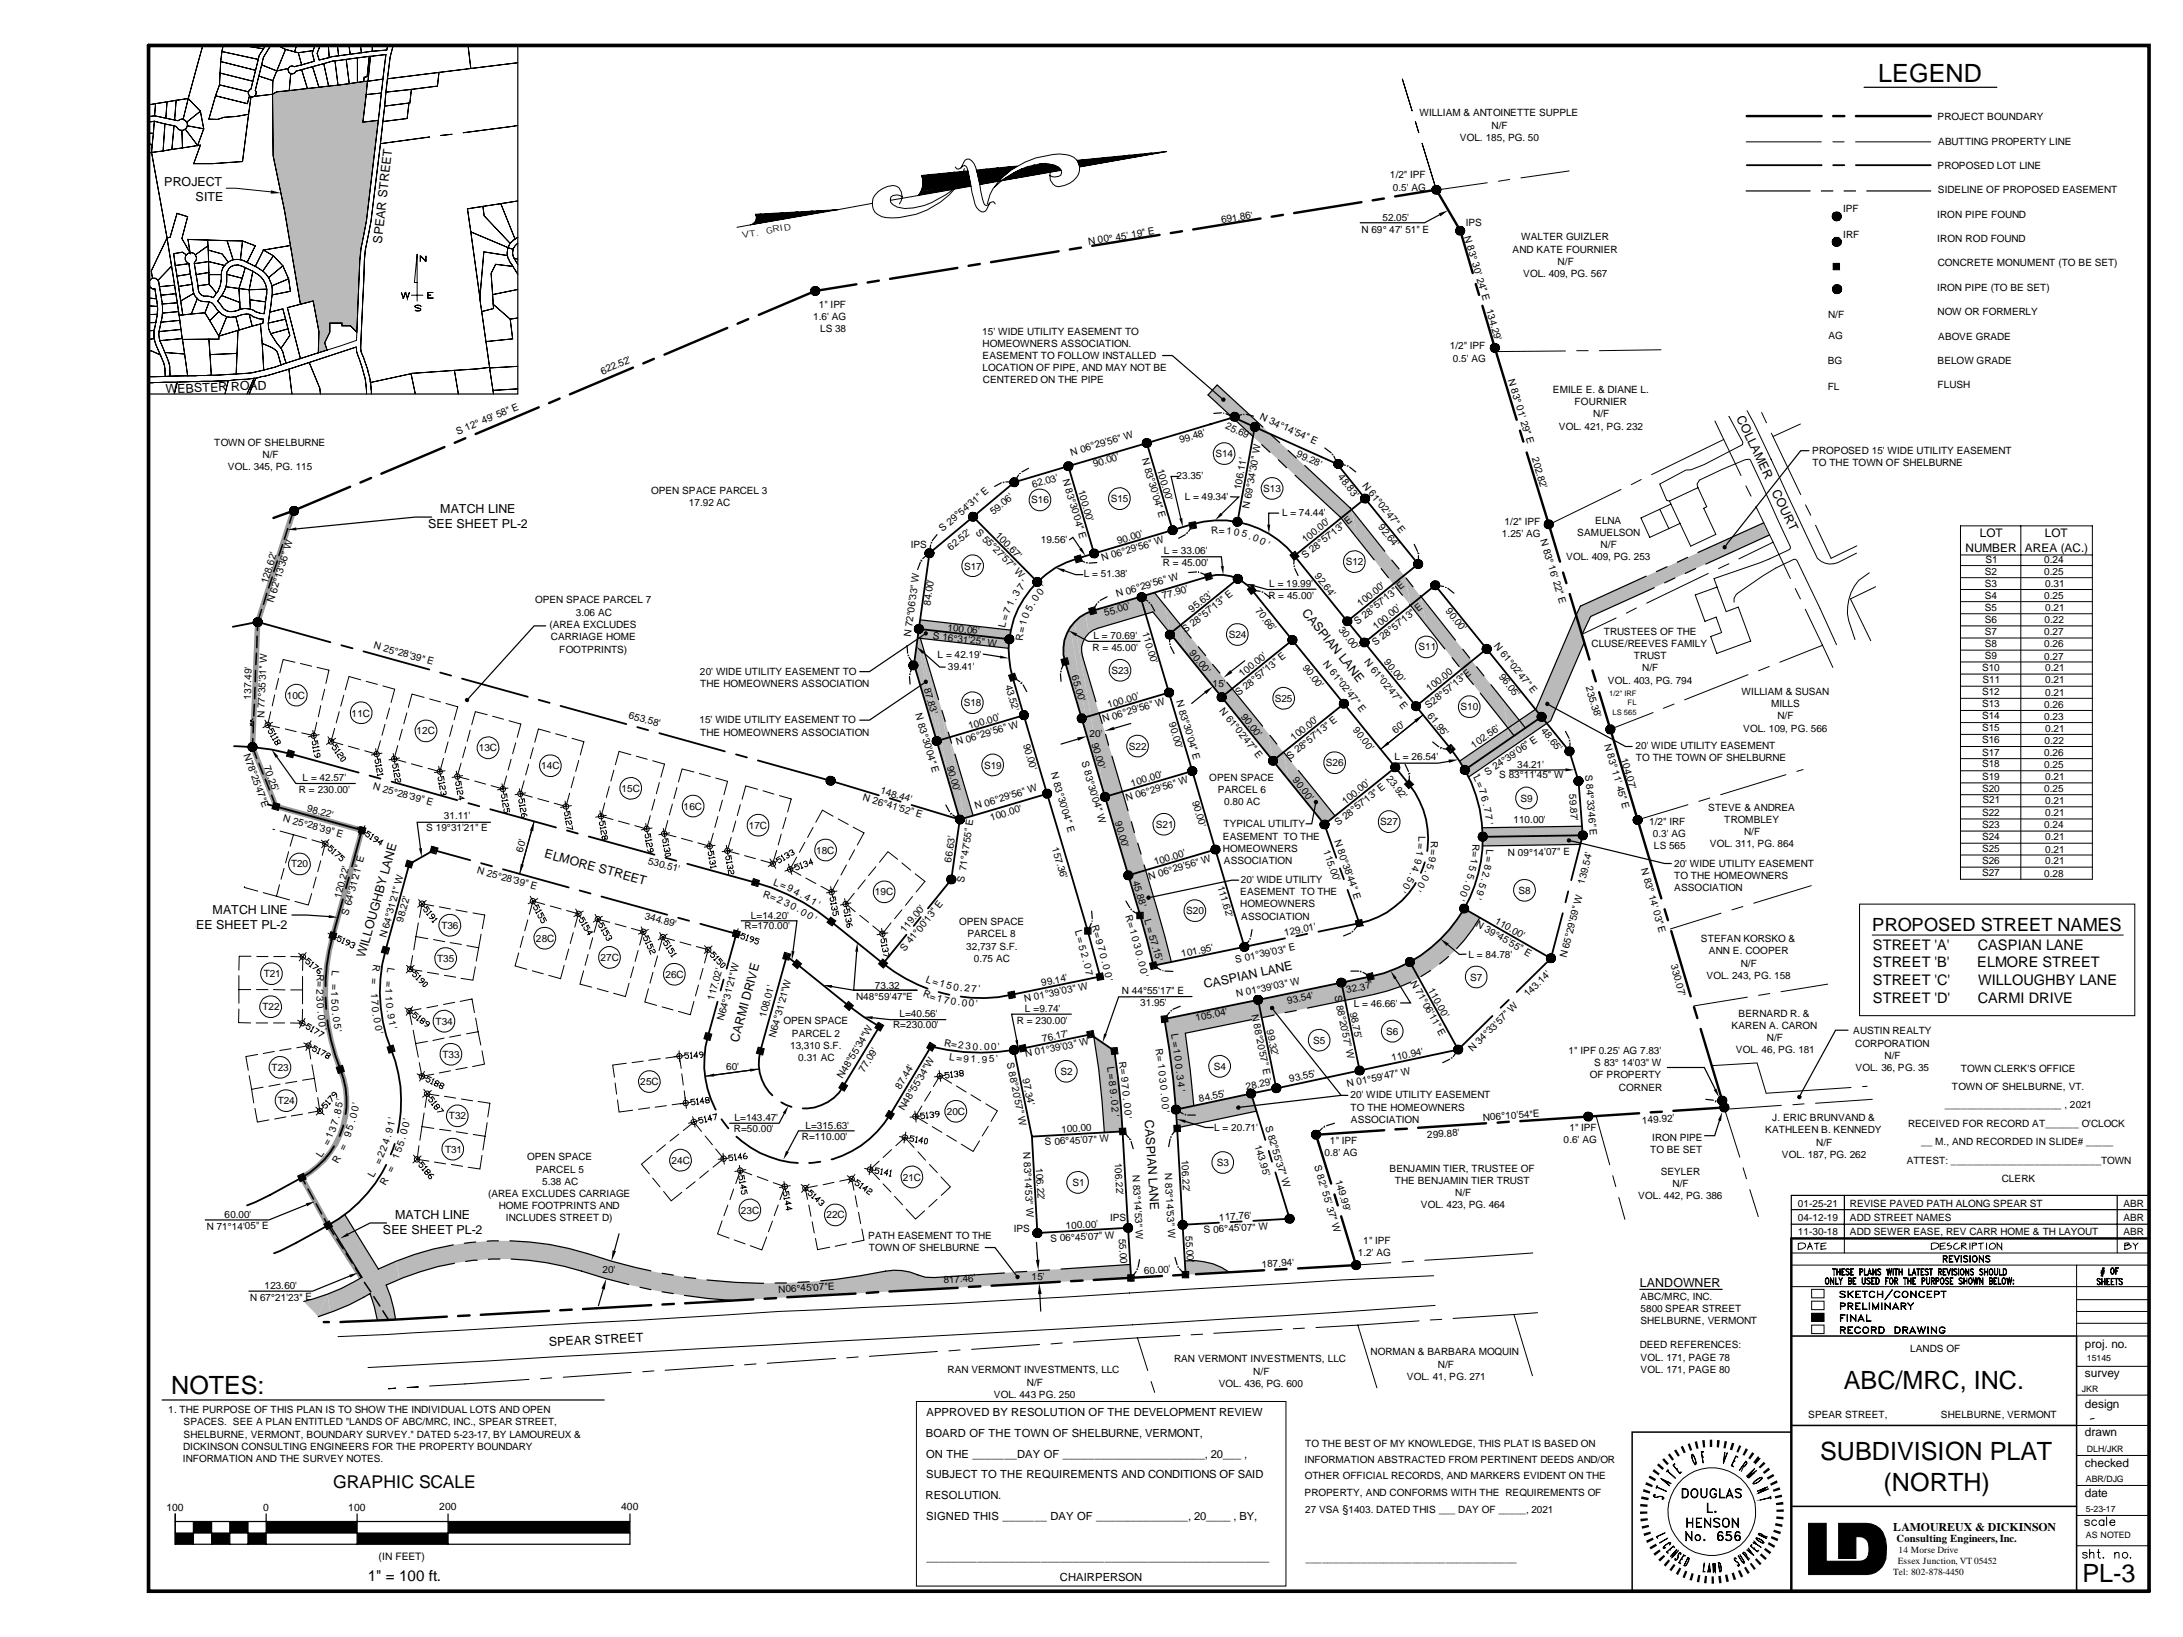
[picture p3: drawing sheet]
<svg xmlns="http://www.w3.org/2000/svg" width="610mm" height="457mm" viewBox="0 0 610 457" stroke-linecap="round" stroke-linejoin="round" font-family="sans-serif">
<defs><g id="words">
<g font-size="7">
<text x="524.5" y="22.9">LEGEND</text>
<text x="47.8" y="389.4">NOTES:</text>
<text x="514.9" y="388.1">ABC/MRC, INC.</text>
<text x="508.3" y="407.8">SUBDIVISION PLAT</text>
<text x="526" y="416.4">(NORTH)</text>
<text x="581.6" y="441.8">PL-3</text>
</g>
<text font-size="5.1" x="522.9" y="260.2">PROPOSED STREET NAMES</text>
<text font-size="4.9" x="93" y="415.8">GRAPHIC SCALE</text>
<text font-size="4.2" x="102.7" y="441.7">1&quot; = 100 ft.</text>
<g font-size="4.1">
<text x="523.1" y="265.3">STREET 'A'</text>
<text x="552.4" y="265.3">CASPIAN LANE</text>
<text x="523.1" y="270.3">STREET 'B'</text>
<text x="523.1" y="275.2">STREET 'C'</text>
<text x="552.2" y="270.3">ELMORE STREET</text>
<text x="552.4" y="275.2">WILLOUGHBY LANE</text>
<text x="523.1" y="280.1">STREET 'D'</text>
<text x="552.4" y="280.1">CARMI DRIVE</text>
</g>
<g font-size="3.5">
<text x="45.9" y="51.9">PROJECT</text>
<text x="54.6" y="56.2">SITE</text>
<text x="106.7" y="68.1" transform="rotate(-84 106.7 68.1)">SPEAR STREET</text>
<text x="46.3" y="109.8" transform="rotate(-2 46.3 109.8)">WEBSTER ROAD</text>
<text x="484.9" y="116.8" transform="rotate(64 484.9 116.8)">COLLAMER</text>
<text x="494.8" y="137.5" transform="rotate(64 494.8 137.5)">COURT</text>
<text x="122.9" y="143.3">MATCH LINE</text>
<text x="119.5" y="147.6">SEE SHEET PL-2</text>
<text x="363.5" y="171.2" transform="rotate(51 363.5 171.2)">CASPIAN LANE</text>
<text x="151.9" y="239.5" transform="rotate(15 151.9 239.5)">ELMORE STREET</text>
<text x="59.4" y="255.3">MATCH LINE</text>
<text x="52.4" y="259.5">SEE SHEET PL-2</text>
<text x="101.9" y="267.7" transform="rotate(-74 101.9 267.7)">WILLOUGHBY LANE</text>
<text x="336.5" y="276.1" transform="rotate(-12 336.5 276.1)">CASPIAN LANE</text>
<text x="206.2" y="291.3" transform="rotate(-75 206.2 291.3)">CARMI DRIVE</text>
<text x="319.7" y="312.8" transform="rotate(86 319.7 312.8)">CASPIAN LANE</text>
<text x="110.3" y="340.5">MATCH LINE</text>
<text x="106.9" y="344.8">SEE SHEET PL-2</text>
<text x="458" y="359.4">LANDOWNER</text>
<text x="153.3" y="376.1" transform="rotate(-3 153.3 376.1)">SPEAR STREET</text>
</g>
<g font-size="3.3">
<text x="548.9" y="154.1">NUMBER</text>
<text x="553" y="150.1">LOT</text>
<text x="565.5" y="154.2">AREA (AC.)</text>
<text x="571.1" y="150.1">LOT</text>
<text x="582.3" y="376.5">proj. no.</text>
<text x="582.3" y="384.7">survey</text>
<text x="582.3" y="393.3">design</text>
<text x="582.3" y="401.2">drawn</text>
<text x="582.3" y="409.9">checked</text>
<text x="582.3" y="418.3">date</text>
<text x="528.7" y="427.7">LAMOUREUX &amp; DICKINSON</text>
</g>
<g font-size="3.1">
<text x="258.7" y="395.6">APPROVED BY RESOLUTION OF THE DEVELOPMENT REVIEW</text>
<text x="258.6" y="401.4">BOARD OF THE TOWN OF SHELBURNE, VERMONT,</text>
<text x="258.7" y="407.2">ON THE _______DAY OF _______________________, 20___ ,</text>
<text x="258.7" y="412.9">SUBJECT TO THE REQUIREMENTS AND CONDITIONS OF SAID</text>
<text x="258.5" y="418.7">RESOLUTION.</text>
<text x="258.7" y="424.5">SIGNED THIS _______ DAY OF _______________, 20____ , BY,</text>
<text x="258.7" y="435.9">_______________________________________________________</text>
<text x="296" y="441.7">CHAIRPERSON</text>
</g>
<text font-size="3" x="529.7" y="430.6">Consulting Engineers, Inc.</text>
<g font-size="2.9">
<text x="46.5" y="422">100</text>
<text x="73.5" y="422">0</text>
<text x="97.3" y="422">100</text>
<text x="122.7" y="421.9">200</text>
<text x="173.5" y="421.9">400</text>
<text x="105.7" y="435.9">(IN FEET)</text>
</g>
<g font-size="2.8">
<text x="396.4" y="32.5">WILLIAM &amp; ANTOINETTE SUPPLE</text>
<text x="416.6" y="36">N/F</text>
<text x="541.1" y="33.6">PROJECT BOUNDARY</text>
<text x="407.8" y="39.4">VOL. 185, PG. 50</text>
<text x="541.3" y="40.4">ABUTTING PROPERTY LINE</text>
<text x="541.1" y="47.2">PROPOSED LOT LINE</text>
<text x="388.2" y="49.8">1/2&quot; IPF</text>
<text x="389" y="53.3">0.5' AG</text>
<text x="514.8" y="59.2">IPF</text>
<text x="541.2" y="54">SIDELINE OF PROPOSED EASEMENT</text>
<text x="341.2" y="62.4" transform="rotate(-9 341.2 62.4)">691.86'</text>
<text x="380.2" y="65">N 69° 47' 51&quot; E</text>
<text x="386.1" y="61.6">52.05'</text>
<text x="409.4" y="63.2">IPS</text>
<text x="541" y="60.8">IRON PIPE FOUND</text>
<text x="304.1" y="68.4" transform="rotate(-9 304.1 68.4)">N 00° 45' 19&quot; E</text>
<text x="408.9" y="66.1" transform="rotate(73 408.9 66.1)">N 83° 30' 24&quot; E</text>
<text x="422.4" y="70.6">AND KATE FOURNIER</text>
<text x="424.9" y="67.1">WALTER GUIZLER</text>
<text x="514.8" y="66.4">IRF</text>
<text x="541" y="67.6">IRON ROD FOUND</text>
<text x="425.4" y="77.4">VOL. 409, PG. 567</text>
<text x="435" y="74">N/F</text>
<text x="541.2" y="74.4">CONCRETE MONUMENT (TO BE SET)</text>
<text x="541" y="81.3">IRON PIPE (TO BE SET)</text>
<text x="227.1" y="89.3">1.6' AG</text>
<text x="228.7" y="85.9">1&quot; IPF</text>
<text x="415" y="86.5" transform="rotate(73 415 86.5)">134.29'</text>
<text x="510.6" y="88.8">N/F</text>
<text x="541.1" y="88.1">NOW OR FORMERLY</text>
<text x="229" y="92.8">LS 38</text>
<text x="274.3" y="93.5">15' WIDE UTILITY EASEMENT TO</text>
<text x="510.7" y="94.7">AG</text>
<text x="541.3" y="94.9">ABOVE GRADE</text>
<text x="274.4" y="96.9">HOMEOWNERS ASSOCIATION.</text>
<text x="274.4" y="100.2">EASEMENT TO FOLLOW INSTALLED</text>
<text x="404.9" y="97.6">1/2&quot; IPF</text>
<text x="405.7" y="101.1">0.5' AG</text>
<text x="510.5" y="101.8">BG</text>
<text x="541.1" y="101.7">BELOW GRADE</text>
<text x="168.2" y="104.6" transform="rotate(-23 168.2 104.6)">622.52'</text>
<text x="274.4" y="103.7">LOCATION OF PIPE, AND MAY NOT BE</text>
<text x="274.5" y="107.1">CENTERED ON THE PIPE</text>
<text x="421.1" y="106.1" transform="rotate(73 421.1 106.1)">N 83° 01' 29&quot; E</text>
<text x="433.7" y="109.7">EMILE E. &amp; DIANE L.</text>
<text x="439.8" y="113.2">FOURNIER</text>
<text x="510.5" y="108.9">FL</text>
<text x="541.1" y="108.5">FLUSH</text>
<text x="342.1" y="119.6" transform="rotate(24 342.1 119.6)">25.69'</text>
<text x="351.7" y="117.1" transform="rotate(24 351.7 117.1)">N 34°14'54&quot; E</text>
<text x="444.9" y="116.6">N/F</text>
<text x="59.9" y="124.5">TOWN OF SHELBURNE</text>
<text x="127.8" y="121.5" transform="rotate(-23 127.8 121.5)">S 12° 49' 58&quot; E</text>
<text x="329.7" y="123.9" transform="rotate(-17 329.7 123.9)">99.48'</text>
<text x="435.4" y="120.1">VOL. 421, PG. 232</text>
<text x="63.7" y="131.3">VOL. 345, PG. 115</text>
<text x="73.3" y="127.9">N/F</text>
<text x="299.3" y="127.3" transform="rotate(-17 299.3 127.3)">N 06°29'56&quot; W</text>
<text x="305.6" y="130.5" transform="rotate(-17 305.6 130.5)">90.00'</text>
<text x="318.9" y="128.2" transform="rotate(73 318.9 128.2)">N 83°30'04&quot; E</text>
<text x="323.2" y="131.2" transform="rotate(73 323.2 131.2)">100.00'</text>
<text x="339.4" y="127.8">S14</text>
<text x="361.9" y="127.5" transform="rotate(24 361.9 127.5)">99.28'</text>
<text x="427.8" y="128" transform="rotate(73 427.8 128)">202.82'</text>
<text x="506.1" y="126.7">PROPOSED 15' WIDE UTILITY EASEMENT</text>
<text x="506.2" y="130.1">TO THE TOWN OF SHELBURNE</text>
<text x="288.5" y="136.3" transform="rotate(-17 288.5 136.3)">62.03'</text>
<text x="296.8" y="134" transform="rotate(73 296.8 134)">N 83°30'04&quot; E</text>
<text x="301.1" y="137.2" transform="rotate(73 301.1 137.2)">100.00'</text>
<text x="328.6" y="133.8">23.35'</text>
<text x="346.5" y="137" transform="rotate(-80 346.5 137)">106.11'</text>
<text x="352.8" y="137.4">S13</text>
<text x="373.5" y="133.3" transform="rotate(51 373.5 133.3)">48.83'</text>
<text x="380.3" y="135.6" transform="rotate(51 380.3 135.6)">N 61°02'47&quot; E</text>
<text x="181.9" y="138.1">OPEN SPACE PARCEL 3</text>
<text x="192.4" y="141.5">17.92 AC</text>
<text x="277.5" y="143.9" transform="rotate(-40 277.5 143.9)">59.06'</text>
<text x="288" y="140.6">S16</text>
<text x="310.2" y="140.3">S15</text>
<text x="330.9" y="139.6">L = 49.34'</text>
<text x="348.9" y="142.2" transform="rotate(-80 348.9 142.2)">N 69°34'30&quot; W</text>
<text x="263.2" y="148.5" transform="rotate(-40 263.2 148.5)">S 29°54'31&quot; E</text>
<text x="272.4" y="148.8" transform="rotate(45 272.4 148.8)">S 55°27'57&quot; W</text>
<text x="277.9" y="149.7" transform="rotate(45 277.9 149.7)">100.67'</text>
<text x="338.3" y="149.2" transform="rotate(-5 338.3 149.2)">R</text>
<text x="340.4" y="149.1">=</text>
<text x="342.5" y="149.2" transform="rotate(5 342.5 149.2)">1</text>
<text x="344.5" y="149.4" transform="rotate(10 344.5 149.4)">0</text>
<text x="346.6" y="149.9" transform="rotate(15 346.6 149.9)">5</text>
<text x="358.1" y="144.3">L = 74.44'</text>
<text x="384.8" y="147.2" transform="rotate(51 384.8 147.2)">92.64'</text>
<text x="420.2" y="146.6">1/2&quot; IPF</text>
<text x="440.5" y="149.7">SAMUELSON</text>
<text x="445.5" y="146.3">ELNA</text>
<text x="254.3" y="153.2">IPS</text>
<text x="265.6" y="153.8" transform="rotate(-40 265.6 153.8)">62.52'</text>
<text x="290.7" y="151.8">19.56'</text>
<text x="312.3" y="152" transform="rotate(-17 312.3 152)">90.00'</text>
<text x="325" y="154.9">L = 33.06'</text>
<text x="348.6" y="150.5" transform="rotate(20 348.6 150.5)">.</text>
<text x="349.8" y="151" transform="rotate(22 349.8 151)">0</text>
<text x="351.6" y="151.8" transform="rotate(27 351.6 151.8)">0</text>
<text x="353.4" y="152.9" transform="rotate(32 353.4 152.9)">'</text>
<text x="364.6" y="151.7" transform="rotate(-39 364.6 151.7)">100.00'</text>
<text x="419.4" y="150.1">1.25' AG</text>
<text x="430.1" y="150.8" transform="rotate(73 430.1 150.8)">N 83° 16' 22&quot; E</text>
<text x="447" y="153.1">N/F</text>
<text x="269.2" y="159.1">S17</text>
<text x="302.7" y="161.3">L = 51.38'</text>
<text x="307.9" y="156.7" transform="rotate(-17 307.9 156.7)">N 06°29'56&quot; W</text>
<text x="324.8" y="158.2">R = 45.00'</text>
<text x="364.5" y="156.2" transform="rotate(-39 364.5 156.2)">S 28°57'13&quot; E</text>
<text x="367" y="161" transform="rotate(51 367 161)">92.64'</text>
<text x="375.8" y="157.9">S12</text>
<text x="437.4" y="156.5">VOL. 409, PG. 253</text>
<text x="554.3" y="160.6">S2</text>
<text x="554.5" y="157.2">S1</text>
<text x="570.9" y="157.2">0.24</text>
<text x="570.9" y="160.6">0.25</text>
<text x="74.7" y="163.2" transform="rotate(-73 74.7 163.2)">128.62'</text>
<text x="283.7" y="167.8" transform="rotate(-61 283.7 167.8)">.</text>
<text x="284.3" y="166.7" transform="rotate(-58 284.3 166.7)">3</text>
<text x="285.5" y="165" transform="rotate(-54 285.5 165)">7</text>
<text x="286.8" y="163.4" transform="rotate(-50 286.8 163.4)">'</text>
<text x="290.8" y="166.5" transform="rotate(-52 290.8 166.5)">0</text>
<text x="292.2" y="164.8" transform="rotate(-47 292.2 164.8)">'</text>
<text x="312" y="166.9" transform="rotate(-17 312 166.9)">N 06°29'56&quot; W</text>
<text x="324.9" y="167.4" transform="rotate(-17 324.9 167.4)">77.90'</text>
<text x="354.2" y="167.3">R = 45.00'</text>
<text x="354.5" y="163.9">L = 19.99'</text>
<text x="554.3" y="163.9">S3</text>
<text x="554.3" y="167.3">S4</text>
<text x="570.9" y="167.4">0.25</text>
<text x="571.2" y="164">0.31</text>
<text x="76.4" y="168.5" transform="rotate(-73 76.4 168.5)">N 62°13'36&quot; W</text>
<text x="149.4" y="168.6">OPEN SPACE PARCEL 7</text>
<text x="160.8" y="172">3.06 AC</text>
<text x="259.8" y="169.3" transform="rotate(-82 259.8 169.3)">84.00'</text>
<text x="281.3" y="173.6" transform="rotate(-73 281.3 173.6)">=</text>
<text x="281.9" y="171.5" transform="rotate(-69 281.9 171.5)">7</text>
<text x="282.8" y="169.7" transform="rotate(-65 282.8 169.7)">1</text>
<text x="287.1" y="173" transform="rotate(-69 287.1 173)">0</text>
<text x="288" y="171" transform="rotate(-65 288 171)">5</text>
<text x="288.9" y="169.2" transform="rotate(-60 288.9 169.2)">.</text>
<text x="289.6" y="168.1" transform="rotate(-57 289.6 168.1)">0</text>
<text x="308.7" y="172.1" transform="rotate(-17 308.7 172.1)">55.00'</text>
<text x="332.9" y="171.2" transform="rotate(-39 332.9 171.2)">95.63'</text>
<text x="350.4" y="170.6" transform="rotate(51 350.4 170.6)">70.66'</text>
<text x="380" y="169.6" transform="rotate(-39 380 169.6)">100.00'</text>
<text x="403.6" y="170.7" transform="rotate(51 403.6 170.7)">90.00'</text>
<text x="554.3" y="170.7">S5</text>
<text x="571.2" y="170.7">0.21</text>
<text x="153.5" y="175.4">(AREA EXCLUDES</text>
<text x="153.8" y="178.8">CARRIAGE HOME</text>
<text x="254.3" y="178.1" transform="rotate(-82 254.3 178.1)">N 72°06'33&quot; W</text>
<text x="260.4" y="178.6" transform="rotate(6 260.4 178.6)">S 16°31'25&quot; W</text>
<text x="264.5" y="176.2" transform="rotate(6 264.5 176.2)">100.06'</text>
<text x="280.8" y="175.5" transform="rotate(-78 280.8 175.5)">L</text>
<text x="285.7" y="179" transform="rotate(-84 285.7 179)">R</text>
<text x="286" y="177" transform="rotate(-79 286 177)">=</text>
<text x="286.5" y="174.9" transform="rotate(-74 286.5 174.9)">1</text>
<text x="305.4" y="178.5">L = 70.69'</text>
<text x="319" y="176.8" transform="rotate(73 319 176.8)">110.00'</text>
<text x="331.1" y="177" transform="rotate(-39 331.1 177)">S 28°57'13&quot; E</text>
<text x="343.2" y="178.2">S24</text>
<text x="373.7" y="175.9" transform="rotate(51 373.7 175.9)">30.00'</text>
<text x="379.1" y="174.6" transform="rotate(-39 379.1 174.6)">S 28°57'13&quot; E</text>
<text x="384.4" y="175.9" transform="rotate(-39 384.4 175.9)">100.00'</text>
<text x="447.9" y="177.3">TRUSTEES OF THE</text>
<text x="554.3" y="174.1">S6</text>
<text x="554.3" y="177.4">S7</text>
<text x="570.9" y="177.5">0.27</text>
<text x="571" y="174.1">0.22</text>
<text x="104.2" y="181.1" transform="rotate(15 104.2 181.1)">N 25°28'39&quot; E</text>
<text x="156.2" y="182.3">FOOTPRINTS)</text>
<text x="261.9" y="183.7">L = 42.19'</text>
<text x="305.1" y="181.9">R = 45.00'</text>
<text x="332.1" y="182.5" transform="rotate(51 332.1 182.5)">90.00'</text>
<text x="369.4" y="185.6" transform="rotate(51 369.4 185.6)">N 61°02'47&quot; E</text>
<text x="380.9" y="184.8" transform="rotate(51 380.9 184.8)">N 61°02'47&quot; E</text>
<text x="384.1" y="180.6" transform="rotate(-39 384.1 180.6)">S 28°57'13&quot; E</text>
<text x="386.4" y="185" transform="rotate(51 386.4 185)">90.00'</text>
<text x="396.2" y="181.7">S11</text>
<text x="417.2" y="180.5" transform="rotate(51 417.2 180.5)">N 61°02'47&quot; E</text>
<text x="444.5" y="180.8">CLUSE/REEVES FAMILY</text>
<text x="456.3" y="184.2">TRUST</text>
<text x="554.3" y="180.8">S8</text>
<text x="554.3" y="184.1">S9</text>
<text x="570.9" y="180.8">0.26</text>
<text x="570.9" y="184.2">0.27</text>
<text x="195.5" y="188.6">20' WIDE UTILITY EASEMENT TO</text>
<text x="195.6" y="191.9">THE HOMEOWNERS ASSOCIATION</text>
<text x="264.8" y="187.3">39.41'</text>
<text x="280.8" y="191.5" transform="rotate(73 280.8 191.5)">43.52'</text>
<text x="299.3" y="188.9" transform="rotate(73 299.3 188.9)">65.00'</text>
<text x="310.4" y="188.2">S23</text>
<text x="347" y="189.2" transform="rotate(-39 347 189.2)">100.00'</text>
<text x="363.6" y="186.5" transform="rotate(51 363.6 186.5)">90.00'</text>
<text x="418.5" y="189.1" transform="rotate(51 418.5 189.1)">96.05'</text>
<text x="449.1" y="191">VOL. 403, PG. 794</text>
<text x="458.6" y="187.5">N/F</text>
<text x="553.6" y="187.5">S10</text>
<text x="553.7" y="190.8">S11</text>
<text x="571.2" y="187.5">0.21</text>
<text x="571.2" y="190.9">0.21</text>
<text x="70" y="195.4" transform="rotate(-88 70 195.4)">137.49'</text>
<text x="80.1" y="195.2">10C</text>
<text x="258" y="192.4" transform="rotate(73 258 192.4)">87.83'</text>
<text x="269.2" y="197.3">S18</text>
<text x="309.6" y="197.8" transform="rotate(-17 309.6 197.8)">100.00'</text>
<text x="328.5" y="195.8" transform="rotate(73 328.5 195.8)">N 83°30'04&quot; E</text>
<text x="338.7" y="192">15'</text>
<text x="345.9" y="194.4" transform="rotate(-39 345.9 194.4)">S 28°57'13&quot; E</text>
<text x="356" y="196.1">S25</text>
<text x="399.3" y="193.2" transform="rotate(-39 399.3 193.2)">100.00</text>
<text x="442.9" y="192" transform="rotate(73 442.9 192)">235.38'</text>
<text x="486.4" y="194.1">WILLIAM &amp; SUSAN</text>
<text x="494.6" y="197.5">MILLS</text>
<text x="553.6" y="194.2">S12</text>
<text x="553.6" y="197.6">S13</text>
<text x="570.9" y="197.7">0.26</text>
<text x="571.2" y="194.3">0.21</text>
<text x="73.8" y="200.7" transform="rotate(-88 73.8 200.7)">N 77°35'31&quot; W</text>
<text x="98.2" y="200.2">11C</text>
<text x="175.4" y="200.6" transform="rotate(15 175.4 200.6)">653.58'</text>
<text x="195.3" y="202.1">15' WIDE UTILITY EASEMENT TO</text>
<text x="255.6" y="199.6" transform="rotate(73 255.6 199.6)">N 83°30'04&quot; E</text>
<text x="270.8" y="203.7" transform="rotate(-17 270.8 203.7)">100.00'</text>
<text x="308.2" y="201.8" transform="rotate(-17 308.2 201.8)">N 06°29'56&quot; W</text>
<text x="326.5" y="202" transform="rotate(73 326.5 202)">90.00'</text>
<text x="340.4" y="198.5" transform="rotate(51 340.4 198.5)">N 61°02'47&quot; E</text>
<text x="346.5" y="200.2" transform="rotate(51 346.5 200.2)">90.00'</text>
<text x="398.5" y="200" transform="rotate(51 398.5 200)">61.95'</text>
<text x="398.9" y="198" transform="rotate(-39 398.9 198)">S28°57'13&quot;E</text>
<text x="407.9" y="198.5">S10</text>
<text x="496.4" y="200.9">N/F</text>
<text x="553.6" y="200.9">S14</text>
<text x="570.9" y="201.1">0.23</text>
<text x="116.3" y="205.1">12C</text>
<text x="133.7" y="209.9">13C</text>
<text x="195.6" y="205.5">THE HOMEOWNERS ASSOCIATION</text>
<text x="267.3" y="208.2" transform="rotate(-17 267.3 208.2)">N 06°29'56&quot; W</text>
<text x="285.7" y="208.1" transform="rotate(73 285.7 208.1)">90.00'</text>
<text x="304.3" y="205.8">20'</text>
<text x="304.9" y="207.8" transform="rotate(73 304.9 207.8)">90.00'</text>
<text x="315.3" y="209.4">S22</text>
<text x="361.4" y="207" transform="rotate(-39 361.4 207)">100.00'</text>
<text x="377.7" y="204" transform="rotate(51 377.7 204)">90.00'</text>
<text x="389.7" y="205" transform="rotate(-38 389.7 205)">60'</text>
<text x="411.6" y="209.1" transform="rotate(-35 411.6 209.1)">102.56'</text>
<text x="430.3" y="204.1" transform="rotate(51 430.3 204.1)">48.65'</text>
<text x="448.1" y="208" transform="rotate(74 448.1 208)">N 83° 11' 45&quot; E</text>
<text x="456.8" y="209.3">20' WIDE UTILITY EASEMENT</text>
<text x="486.8" y="204.4">VOL. 109, PG. 566</text>
<text x="553.6" y="204.3">S15</text>
<text x="553.6" y="207.7">S16</text>
<text x="571" y="207.8">0.22</text>
<text x="571.2" y="204.5">0.21</text>
<text x="68" y="210.8" transform="rotate(70 68 210.8)">N78°25'47&quot;E</text>
<text x="73.7" y="214.2" transform="rotate(70 73.7 214.2)">70.25'</text>
<text x="151.1" y="214.9">14C</text>
<text x="264.4" y="214.1" transform="rotate(73 264.4 214.1)">90.00'</text>
<text x="274.8" y="214.7">S19</text>
<text x="302" y="212.9" transform="rotate(73 302 212.9)">S 83°30'04&quot; W</text>
<text x="360.3" y="212.2" transform="rotate(-39 360.3 212.2)">S 28°57'13&quot; E</text>
<text x="370.3" y="214">S26</text>
<text x="389.5" y="212.3">L = 26.54'</text>
<text x="423.8" y="214.6">34.21'</text>
<text x="452.7" y="211.9" transform="rotate(74 452.7 211.9)">104.07'</text>
<text x="456.9" y="212.7">TO THE TOWN OF SHELBURNE</text>
<text x="553.6" y="211.1">S17</text>
<text x="553.6" y="214.4">S18</text>
<text x="570.9" y="211.2">0.26</text>
<text x="570.9" y="214.5">0.25</text>
<text x="83.5" y="221.7">R = 230.00'</text>
<text x="84.5" y="218.3">L = 42.57'</text>
<text x="104.1" y="220.4" transform="rotate(15 104.1 220.4)">N 25°28'39&quot; E</text>
<text x="173.6" y="221.2">15C</text>
<text x="245.7" y="221.6" transform="rotate(17 245.7 221.6)">148.44'</text>
<text x="293.5" y="216.1" transform="rotate(73 293.5 216.1)">N 83°30'04&quot; E</text>
<text x="316.1" y="219.7" transform="rotate(-17 316.1 219.7)">100.00'</text>
<text x="337.7" y="218.1">OPEN SPACE</text>
<text x="340.1" y="221.5">PARCEL 6</text>
<text x="360.8" y="218" transform="rotate(51 360.8 218)">90.00'</text>
<text x="387" y="217.5" transform="rotate(51 387 217.5)">23.92'</text>
<text x="411.4" y="216.8" transform="rotate(65 411.4 216.8)">'</text>
<text x="411.4" y="216.9" transform="rotate(65 411.4 216.9)">L</text>
<text x="412.2" y="218.8" transform="rotate(68 412.2 218.8)">=</text>
<text x="413" y="220.6" transform="rotate(70 413 220.6)">7</text>
<text x="415.5" y="216.7" transform="rotate(-35 415.5 216.7)">S 24°39'06&quot; E</text>
<text x="418.7" y="217.4">S 83°11'45&quot; W</text>
<text x="438.2" y="221.9" transform="rotate(85 438.2 221.9)">59.87'</text>
<text x="442.7" y="216.4" transform="rotate(85 442.7 216.4)">S 84°33'46&quot; E</text>
<text x="553.6" y="217.8">S19</text>
<text x="553.6" y="221.1">S20</text>
<text x="570.9" y="221.3">0.25</text>
<text x="571.2" y="217.9">0.21</text>
<text x="85.6" y="226.6" transform="rotate(15 85.6 226.6)">98.22'</text>
<text x="190.9" y="226.1">16C</text>
<text x="240.8" y="223.5" transform="rotate(17 240.8 223.5)">N 26°41'52&quot; E</text>
<text x="272.5" y="226.1" transform="rotate(-17 272.5 226.1)">N 06°29'56&quot; W</text>
<text x="314.7" y="223.8" transform="rotate(-17 314.7 223.8)">N 06°29'56&quot; W</text>
<text x="333" y="223.9" transform="rotate(73 333 223.9)">90.00'</text>
<text x="341.9" y="225">0.80 AC</text>
<text x="375.8" y="224.8" transform="rotate(-39 375.8 224.8)">100.00'</text>
<text x="413.6" y="222.6" transform="rotate(73 413.6 222.6)">6</text>
<text x="414.1" y="224.5" transform="rotate(76 414.1 224.5)">.</text>
<text x="414.4" y="225.7" transform="rotate(78 414.4 225.7)">7</text>
<text x="414.8" y="227.8" transform="rotate(81 414.8 227.8)">7</text>
<text x="424.7" y="223.9">S9</text>
<text x="477.1" y="226.5">STEVE &amp; ANDREA</text>
<text x="553.6" y="227.8">S22</text>
<text x="553.7" y="224.5">S21</text>
<text x="571.2" y="224.6">0.21</text>
<text x="78.9" y="229.3" transform="rotate(15 78.9 229.3)">N 25°28'39&quot; E</text>
<text x="119" y="232.2">S 19°31'21&quot; E</text>
<text x="124" y="228.7">31.11'</text>
<text x="209.1" y="231.6">17C</text>
<text x="276.9" y="229.3" transform="rotate(-17 276.9 229.3)">100.00'</text>
<text x="311.4" y="229.7" transform="rotate(73 311.4 229.7)">90.00'</text>
<text x="322.8" y="231.3">S21</text>
<text x="341.7" y="231.1">TYPICAL UTILITY</text>
<text x="373.7" y="230.8" transform="rotate(-39 373.7 230.8)">S 28°57'13&quot; E</text>
<text x="385.5" y="230.5">S27</text>
<text x="396.2" y="233.4" transform="rotate(91 396.2 233.4)">L</text>
<text x="415" y="229.8" transform="rotate(84 415 229.8)">'</text>
<text x="422.7" y="229.9" transform="rotate(-1 422.7 229.9)">110.00'</text>
<text x="460.6" y="230.4">1/2&quot; IRF</text>
<text x="461.6" y="233.8">0.3' AG</text>
<text x="481.6" y="229.9">TROMBLEY</text>
<text x="487.1" y="233.3">N/F</text>
<text x="553.6" y="231.2">S23</text>
<text x="570.9" y="231.4">0.24</text>
<text x="571.2" y="228">0.21</text>
<text x="146" y="238.2" transform="rotate(-74 146 238.2)">60'</text>
<text x="227.9" y="238.4">18C</text>
<text x="293.8" y="236.9" transform="rotate(73 293.8 236.9)">157.36'</text>
<text x="341.5" y="234.6">EASEMENT TO THE</text>
<text x="341.5" y="238">HOMEOWNERS</text>
<text x="369.6" y="237.7" transform="rotate(71 369.6 237.7)">115.00'</text>
<text x="372.6" y="234.9" transform="rotate(71 372.6 234.9)">N 80°38'44&quot; E</text>
<text x="395.3" y="239.6" transform="rotate(105 395.3 239.6)">9</text>
<text x="395.7" y="237.6" transform="rotate(100 395.7 237.6)">1</text>
<text x="396" y="235.5" transform="rotate(95 396 235.5)">=</text>
<text x="399.2" y="239.1" transform="rotate(101 399.2 239.1)">9</text>
<text x="399.5" y="237.1" transform="rotate(95 399.5 237.1)">=</text>
<text x="399.6" y="234.9" transform="rotate(90 399.6 234.9)">R</text>
<text x="410.9" y="239.7" transform="rotate(99 410.9 239.7)">1</text>
<text x="411.1" y="237.7" transform="rotate(95 411.1 237.7)">=</text>
<text x="411.2" y="235.6" transform="rotate(92 411.2 235.6)">R</text>
<text x="415" y="239.2" transform="rotate(97 415 239.2)">=</text>
<text x="415.2" y="237.2" transform="rotate(94 415.2 237.2)">L</text>
<text x="421.1" y="239.1" transform="rotate(-1 421.1 239.1)">N 09°14'07&quot; E</text>
<text x="461.9" y="237.2">LS 565</text>
<text x="477.5" y="236.7">VOL. 311, PG. 864</text>
<text x="553.6" y="234.6">S24</text>
<text x="553.6" y="237.9">S25</text>
<text x="571.2" y="234.8">0.21</text>
<text x="571.2" y="238.2">0.21</text>
<text x="81.3" y="242.3">T20</text>
<text x="133.1" y="243.8" transform="rotate(15 133.1 243.8)">N 25°28'39&quot; E</text>
<text x="180.8" y="241.3" transform="rotate(15 180.8 241.3)">530.51'</text>
<text x="265.7" y="241" transform="rotate(-82 265.7 241)">66.63'</text>
<text x="321.1" y="245.7" transform="rotate(-17 321.1 245.7)">N 06°29'56&quot; W</text>
<text x="322.6" y="241.6" transform="rotate(-17 322.6 241.6)">100.00'</text>
<text x="341.8" y="241.5">ASSOCIATION</text>
<text x="393.4" y="244.6" transform="rotate(117 393.4 244.6)">5</text>
<text x="394" y="243.5" transform="rotate(114 394 243.5)">.</text>
<text x="394.7" y="241.6" transform="rotate(109 394.7 241.6)">4</text>
<text x="397.6" y="244.2" transform="rotate(115 397.6 244.2)">0</text>
<text x="398.1" y="243.1" transform="rotate(112 398.1 243.1)">.</text>
<text x="398.8" y="241.1" transform="rotate(106 398.8 241.1)">5</text>
<text x="409.4" y="245.7" transform="rotate(108 409.4 245.7)">.</text>
<text x="410" y="243.8" transform="rotate(105 410 243.8)">5</text>
<text x="410.5" y="241.7" transform="rotate(102 410.5 241.7)">5</text>
<text x="413.9" y="245.2" transform="rotate(106 413.9 245.2)">.</text>
<text x="414.3" y="243.2" transform="rotate(103 414.3 243.2)">2</text>
<text x="414.7" y="241.2" transform="rotate(100 414.7 241.2)">8</text>
<text x="458.3" y="242.7" transform="rotate(74 458.3 242.7)">N 83° 14' 03&quot; E</text>
<text x="467.5" y="242.1">20' WIDE UTILITY EASEMENT</text>
<text x="467.5" y="245.4">TO THE HOMEOWNERS</text>
<text x="553.6" y="241.3">S26</text>
<text x="553.6" y="244.7">S27</text>
<text x="570.9" y="244.9">0.28</text>
<text x="571.2" y="241.5">0.21</text>
<text x="95.2" y="251" transform="rotate(-75 95.2 251)">120.22'</text>
<text x="212.9" y="250.4" transform="rotate(19 212.9 250.4)">R</text>
<text x="214.9" y="251.1" transform="rotate(21 214.9 251.1)">=</text>
<text x="215.8" y="247.1" transform="rotate(20 215.8 247.1)">L</text>
<text x="216.7" y="251.9" transform="rotate(23 216.7 251.9)">2</text>
<text x="217.7" y="247.9" transform="rotate(22 217.7 247.9)">=</text>
<text x="219.6" y="248.7" transform="rotate(24 219.6 248.7)">9</text>
<text x="221.4" y="249.6" transform="rotate(26 221.4 249.6)">4</text>
<text x="223.3" y="250.5" transform="rotate(28 223.3 250.5)">.</text>
<text x="224.4" y="251.1" transform="rotate(29 224.4 251.1)">4</text>
<text x="244.3" y="250.1">19C</text>
<text x="269.3" y="246.7" transform="rotate(-82 269.3 246.7)">S 71°47'55&quot; E</text>
<text x="316.3" y="246.3" transform="rotate(73 316.3 246.3)">45.88'</text>
<text x="340" y="247.6" transform="rotate(73 340 247.6)">111.62'</text>
<text x="346.4" y="250.1">EASEMENT TO THE</text>
<text x="346.5" y="246.6">20' WIDE UTILITY</text>
<text x="391.2" y="248.1" transform="rotate(126 391.2 248.1)">'</text>
<text x="392.4" y="246.4" transform="rotate(121 392.4 246.4)">0</text>
<text x="395.5" y="247.7" transform="rotate(126 395.5 247.7)">'</text>
<text x="396.6" y="246" transform="rotate(121 396.6 246)">0</text>
<text x="407.4" y="250.6" transform="rotate(116 407.4 250.6)">'</text>
<text x="408.3" y="248.8" transform="rotate(113 408.3 248.8)">0</text>
<text x="409" y="246.8" transform="rotate(110 409 246.8)">0</text>
<text x="412.1" y="250.2" transform="rotate(113 412.1 250.2)">'</text>
<text x="412.8" y="248.3" transform="rotate(110 412.8 248.3)">9</text>
<text x="413.4" y="246.4" transform="rotate(107 413.4 246.4)">5</text>
<text x="424.1" y="249.7">S8</text>
<text x="442.5" y="247.1" transform="rotate(-76 442.5 247.1)">139.54'</text>
<text x="467.6" y="248.8">ASSOCIATION</text>
<text x="97.3" y="255.8" transform="rotate(-75 97.3 255.8)">S 64°31'21&quot; E</text>
<text x="112.5" y="257.8" transform="rotate(-75 112.5 257.8)">98.22'</text>
<text x="179.9" y="256.6" transform="rotate(15 179.9 256.6)">344.89'</text>
<text x="209.7" y="256.6">L=14.20'</text>
<text x="218.7" y="252.7" transform="rotate(25 218.7 252.7)">3</text>
<text x="220.5" y="253.7" transform="rotate(27 220.5 253.7)">0</text>
<text x="222.3" y="254.6" transform="rotate(29 222.3 254.6)">.</text>
<text x="223.4" y="255.2" transform="rotate(30 223.4 255.2)">0</text>
<text x="225.1" y="256.3" transform="rotate(33 225.1 256.3)">0</text>
<text x="226.1" y="252.1" transform="rotate(31 226.1 252.1)">1</text>
<text x="226.8" y="257.5" transform="rotate(35 226.8 257.5)">'</text>
<text x="227.8" y="253.2" transform="rotate(33 227.8 253.2)">'</text>
<text x="314.3" y="255.8" transform="rotate(73 314.3 255.8)">R</text>
<text x="314.9" y="257.7" transform="rotate(74 314.9 257.7)">=1</text>
<text x="319.5" y="256.9" transform="rotate(73 319.5 256.9)">L = 57.15'</text>
<text x="331.3" y="255.4">S20</text>
<text x="346.4" y="253.5">HOMEOWNERS</text>
<text x="346.6" y="257">ASSOCIATION</text>
<text x="417.3" y="257.8" transform="rotate(30 417.3 257.8)">110.00'</text>
<text x="107.9" y="262.1" transform="rotate(-75 107.9 262.1)">N 64°31'21&quot; W</text>
<text x="123.3" y="259.4">T36</text>
<text x="149.7" y="263.1">28C</text>
<text x="207.9" y="259.6">R=170.00'</text>
<text x="252.7" y="260.7" transform="rotate(-51 252.7 260.7)">119.00'</text>
<text x="267.9" y="258.4">OPEN SPACE</text>
<text x="270.2" y="261.9">PARCEL 8</text>
<text x="300.1" y="260.2" transform="rotate(73 300.1 260.2)">L</text>
<text x="300.7" y="262.1" transform="rotate(74 300.7 262.1)">=5</text>
<text x="304.9" y="258.7" transform="rotate(73 304.9 258.7)">R</text>
<text x="305.5" y="260.7" transform="rotate(74 305.5 260.7)">=9</text>
<text x="316" y="261.7" transform="rotate(75 316 261.7)">0</text>
<text x="316.6" y="263.7" transform="rotate(75 316.6 263.7)">3</text>
<text x="358.8" y="261.5" transform="rotate(-12 358.8 261.5)">129.01'</text>
<text x="412" y="258.7" transform="rotate(30 412 258.7)">N 39°45'55&quot; E</text>
<text x="475.1" y="263.1">STEFAN KORSKO &amp;</text>
<text x="104.3" y="269.3" transform="rotate(100 104.3 269.3)">R</text>
<text x="122.1" y="268.7">T35</text>
<text x="167.7" y="268.5">27C</text>
<text x="252.7" y="265.9" transform="rotate(-51 252.7 265.9)">S 41°00'13&quot; E</text>
<text x="269.8" y="265.3">32,737 S.F.</text>
<text x="271.9" y="268.7">0.75 AC</text>
<text x="301.8" y="266.1" transform="rotate(75 301.8 266.1)">2.</text>
<text x="302.7" y="269.2" transform="rotate(76 302.7 269.2)">07 '</text>
<text x="306.6" y="264.6" transform="rotate(75 306.6 264.6)">70</text>
<text x="307.6" y="268.5" transform="rotate(76 307.6 268.5)">.0</text>
<text x="317.1" y="265.6" transform="rotate(76 317.1 265.6)">0.0</text>
<text x="330.1" y="267.5" transform="rotate(-12 330.1 267.5)">101.95'</text>
<text x="345.2" y="268.9" transform="rotate(-12 345.2 268.9)">S 01°39'03&quot; E</text>
<text x="410.1" y="267.5">L = 84.78'</text>
<text x="437.5" y="267.7" transform="rotate(-76 437.5 267.7)">N 65°29'59&quot; W</text>
<text x="466.6" y="269.7" transform="rotate(75 466.6 269.7)">330.07'</text>
<text x="477.3" y="266.6">ANN E. COOPER</text>
<text x="73.7" y="273">T21</text>
<text x="88.5" y="274.2" transform="rotate(93 88.5 274.2)">=</text>
<text x="88.6" y="272" transform="rotate(95 88.6 272)">R</text>
<text x="92.5" y="274.9" transform="rotate(92 92.5 274.9)">=</text>
<text x="92.8" y="270.9" transform="rotate(96 92.8 270.9)">L</text>
<text x="103.8" y="273.3" transform="rotate(95 103.8 273.3)">=</text>
<text x="107.8" y="274.1" transform="rotate(94 107.8 274.1)">=</text>
<text x="108.3" y="270.1" transform="rotate(99 108.3 270.1)">L</text>
<text x="185.8" y="273.1">26C</text>
<text x="258.4" y="274.2" transform="rotate(22 258.4 274.2)">L</text>
<text x="260.3" y="274.9" transform="rotate(19 260.3 274.9)">=</text>
<text x="262.2" y="275.5" transform="rotate(16 262.2 275.5)">1</text>
<text x="291" y="275.5" transform="rotate(-12 291 275.5)">99.14'</text>
<text x="308.4" y="271.7" transform="rotate(76 308.4 271.7)">0</text>
<text x="308.9" y="273.6" transform="rotate(77 308.9 273.6)">'</text>
<text x="318.3" y="270.8" transform="rotate(77 318.3 270.8)">0'</text>
<text x="393.9" y="274.5" transform="rotate(61 393.9 274.5)">N 71°06'11&quot; E</text>
<text x="410.6" y="273.9">S7</text>
<text x="476.6" y="273.5">VOL. 243, PG. 158</text>
<text x="486.2" y="270">N/F</text>
<text x="88.4" y="276.3" transform="rotate(91 88.4 276.3)">2</text>
<text x="88.4" y="278.2" transform="rotate(89 88.4 278.2)">3</text>
<text x="88.5" y="280.2" transform="rotate(87 88.5 280.2)">0</text>
<text x="92.5" y="276.9" transform="rotate(90 92.5 276.9)">1</text>
<text x="92.5" y="279" transform="rotate(88 92.5 279)">5</text>
<text x="92.6" y="280.9" transform="rotate(86 92.6 280.9)">0</text>
<text x="103.6" y="277.3" transform="rotate(90 103.6 277.3)">1</text>
<text x="103.7" y="279.3" transform="rotate(87 103.7 279.3)">7</text>
<text x="103.9" y="281.3" transform="rotate(84 103.9 281.3)">0</text>
<text x="107.7" y="276.1" transform="rotate(91 107.7 276.1)">1</text>
<text x="107.7" y="278.1" transform="rotate(88 107.7 278.1)">1</text>
<text x="107.9" y="280.1" transform="rotate(86 107.9 280.1)">0</text>
<text x="199.4" y="279.6" transform="rotate(-75 199.4 279.6)">117.02'</text>
<text x="239.1" y="279.3">N48°59'47&quot;E</text>
<text x="244.3" y="276.3">73.32</text>
<text x="257.6" y="278.3" transform="rotate(21 257.6 278.3)">R</text>
<text x="259.5" y="279" transform="rotate(18 259.5 279)">=</text>
<text x="261.5" y="279.6" transform="rotate(16 261.5 279.6)">1</text>
<text x="263.4" y="280.1" transform="rotate(13 263.4 280.1)">7</text>
<text x="264.2" y="276" transform="rotate(14 264.2 276)">5</text>
<text x="265.3" y="280.4" transform="rotate(11 265.3 280.4)">0</text>
<text x="266.1" y="276.4" transform="rotate(11 266.1 276.4)">0</text>
<text x="267.4" y="280.8" transform="rotate(8 267.4 280.8)">.</text>
<text x="268.1" y="276.8" transform="rotate(8 268.1 276.8)">.</text>
<text x="268.6" y="280.9" transform="rotate(7 268.6 280.9)">0</text>
<text x="269.2" y="276.9" transform="rotate(6 269.2 276.9)">2</text>
<text x="270.5" y="281.1" transform="rotate(4 270.5 281.1)">0</text>
<text x="271.3" y="277.1" transform="rotate(3 271.3 277.1)">7</text>
<text x="272.5" y="281.3" transform="rotate(2 272.5 281.3)">'</text>
<text x="273.3" y="277.2" transform="rotate(1 273.3 277.2)">'</text>
<text x="286.3" y="279.8" transform="rotate(-12 286.3 279.8)">N 01°39'03&quot; W</text>
<text x="313.4" y="277.7">N 44°55'17&quot; E</text>
<text x="318.4" y="281.1">31.95'</text>
<text x="345.4" y="278.6" transform="rotate(-12 345.4 278.6)">N 01°39'03&quot; W</text>
<text x="359.7" y="280.5" transform="rotate(-12 359.7 280.5)">93.54'</text>
<text x="372.7" y="278.3" transform="rotate(78 372.7 278.3)">S 88°20'57&quot; W</text>
<text x="376.2" y="277.5" transform="rotate(-12 376.2 277.5)">32.37'</text>
<text x="378.1" y="281.4">L = 46.66'</text>
<text x="398.8" y="276.5" transform="rotate(61 398.8 276.5)">110.00'</text>
<text x="426.7" y="278.6" transform="rotate(-45 426.7 278.6)">143.14'</text>
<text x="73.3" y="282.2">T22</text>
<text x="88.6" y="282.3" transform="rotate(85 88.6 282.3)">.</text>
<text x="88.7" y="283.5" transform="rotate(84 88.7 283.5)">0</text>
<text x="89" y="285.5" transform="rotate(82 89 285.5)">0</text>
<text x="89.3" y="287.4" transform="rotate(80 89.3 287.4)">'</text>
<text x="92.8" y="283" transform="rotate(84 92.8 283)">.</text>
<text x="93" y="284.1" transform="rotate(83 93 284.1)">0</text>
<text x="93.2" y="286.2" transform="rotate(81 93.2 286.2)">5</text>
<text x="104.1" y="283.3" transform="rotate(82 104.1 283.3)">.</text>
<text x="104.3" y="284.5" transform="rotate(81 104.3 284.5)">0</text>
<text x="104.6" y="286.5" transform="rotate(78 104.6 286.5)">0</text>
<text x="108" y="282.1" transform="rotate(83 108 282.1)">.</text>
<text x="108.2" y="283.3" transform="rotate(81 108.2 283.3)">9</text>
<text x="108.5" y="285.2" transform="rotate(79 108.5 285.2)">1</text>
<text x="109" y="287.2" transform="rotate(76 109 287.2)">'</text>
<text x="121.7" y="286.3">T34</text>
<text x="202.1" y="285.3" transform="rotate(-75 202.1 285.3)">N64°31'21&quot;W</text>
<text x="213.9" y="284.3" transform="rotate(-75 213.9 284.3)">108.01'</text>
<text x="218.8" y="286.1">OPEN SPACE</text>
<text x="249.4" y="287.3">R=230.00'</text>
<text x="251.2" y="284.2">L=40.56'</text>
<text x="284" y="286">R = 230.00'</text>
<text x="286.3" y="282.6">L =9.74'</text>
<text x="334.1" y="285.3" transform="rotate(-12 334.1 285.3)">105.04'</text>
<text x="349.5" y="283.5" transform="rotate(78 349.5 283.5)">N 88°20'57&quot; E</text>
<text x="353.7" y="287.8" transform="rotate(78 353.7 287.8)">99.32'</text>
<text x="377" y="282.9" transform="rotate(78 377 282.9)">98.75'</text>
<text x="483.6" y="287.4">KAREN A. CARON</text>
<text x="485.6" y="284">BERNARD R. &amp;</text>
<text x="93.6" y="288.1" transform="rotate(79 93.6 288.1)">'</text>
<text x="105.1" y="288.5" transform="rotate(76 105.1 288.5)">'</text>
<text x="216.6" y="289.9" transform="rotate(-75 216.6 289.9)">N64°31'21&quot;W</text>
<text x="220.6" y="292.9">13,310 S.F.</text>
<text x="221.1" y="289.6">PARCEL 2</text>
<text x="263.6" y="292.3" transform="rotate(11 263.6 292.3)">R</text>
<text x="265.6" y="292.6" transform="rotate(9 265.6 292.6)">=</text>
<text x="267.5" y="292.9" transform="rotate(7 267.5 292.9)">2</text>
<text x="269.6" y="293.1" transform="rotate(5 269.6 293.1)">3</text>
<text x="271.6" y="293.2" transform="rotate(3 271.6 293.2)">0</text>
<text x="273.6" y="293.3" transform="rotate(1 273.6 293.3)">.</text>
<text x="274.8" y="293.3">0</text>
<text x="276.8" y="293.3" transform="rotate(-2 276.8 293.3)">0</text>
<text x="278.8" y="293.2" transform="rotate(-4 278.8 293.2)">'</text>
<text x="291.3" y="291" transform="rotate(-12 291.3 291)">76.17'</text>
<text x="322.7" y="293.1" transform="rotate(82 322.7 293.1)">R=</text>
<text x="327.1" y="289" transform="rotate(81 327.1 289)">L =</text>
<text x="327.7" y="293" transform="rotate(82 327.7 293)">1</text>
<text x="366.8" y="291.6">S5</text>
<text x="387.2" y="289.1">S6</text>
<text x="411.2" y="293.9" transform="rotate(-45 411.2 293.9)">N 34°33'57&quot; W</text>
<text x="493.4" y="290.8">N/F</text>
<text x="517.6" y="288.9">AUSTIN REALTY</text>
<text x="518.2" y="292.4">CORPORATION</text>
<text x="75.9" y="299.1">T23</text>
<text x="123.6" y="295.5">T33</text>
<text x="202.8" y="298.8">60'</text>
<text x="222.9" y="296.4">0.31 AC</text>
<text x="241.4" y="299.8" transform="rotate(-59 241.4 299.8)">77.09'</text>
<text x="265" y="296.1" transform="rotate(9 265 296.1)">L</text>
<text x="267" y="296.4" transform="rotate(7 267 296.4)">=</text>
<text x="269" y="296.6" transform="rotate(5 269 296.6)">9</text>
<text x="271" y="296.8" transform="rotate(3 271 296.8)">1</text>
<text x="273" y="296.8" transform="rotate(1 273 296.8)">.</text>
<text x="274.2" y="296.8">9</text>
<text x="276.3" y="296.8" transform="rotate(-2 276.3 296.8)">5</text>
<text x="278.3" y="296.7" transform="rotate(-4 278.3 296.7)">'</text>
<text x="281.2" y="296.9" transform="rotate(78 281.2 296.9)">S 88°20'57&quot; W</text>
<text x="286.5" y="295.4" transform="rotate(-12 286.5 295.4)">N 01°39'03&quot; W</text>
<text x="309.2" y="298" transform="rotate(82 309.2 298)">L</text>
<text x="312.5" y="296.7" transform="rotate(82 312.5 296.7)">R</text>
<text x="312.8" y="298.7" transform="rotate(83 312.8 298.7)">=9</text>
<text x="323.3" y="297.1" transform="rotate(83 323.3 297.1)">1</text>
<text x="323.6" y="299.1" transform="rotate(83 323.6 299.1)">0</text>
<text x="328" y="295.1" transform="rotate(82 328 295.1)">0</text>
<text x="328.3" y="297.1" transform="rotate(83 328.3 297.1)">0.</text>
<text x="339" y="298.9">S4</text>
<text x="388.8" y="296.5" transform="rotate(-12 388.8 296.5)">110.94'</text>
<text x="438.1" y="294.4">1&quot; IPF 0.25' AG 7.83'</text>
<text x="445.3" y="297.8">S 83° 14'03&quot; W</text>
<text x="484.8" y="294.2">VOL. 46, PG. 181</text>
<text x="518.2" y="299.1">VOL. 36, PG. 35</text>
<text x="526.3" y="295.7">N/F</text>
<text x="547.6" y="299.4">TOWN CLERK'S OFFICE</text>
<text x="178.8" y="303.1">25C</text>
<text x="235.3" y="301.4" transform="rotate(-59 235.3 301.4)">N48°55'34&quot;W</text>
<text x="251.5" y="304.5" transform="rotate(-59 251.5 304.5)">87.44'</text>
<text x="285.6" y="301.5" transform="rotate(78 285.6 301.5)">97.34'</text>
<text x="296.2" y="300.2">S2</text>
<text x="309.5" y="300.1" transform="rotate(83 309.5 300.1)">=8</text>
<text x="310" y="304.1" transform="rotate(84 310 304.1)">9 .</text>
<text x="313.3" y="302.8" transform="rotate(84 313.3 302.8)">7</text>
<text x="313.5" y="304.8" transform="rotate(84 313.5 304.8)">0</text>
<text x="323.8" y="301.2" transform="rotate(84 323.8 301.2)">3</text>
<text x="324" y="303.2" transform="rotate(84 324 303.2)">0 .</text>
<text x="328.6" y="300.3" transform="rotate(84 328.6 300.3)">3</text>
<text x="328.8" y="302.3" transform="rotate(84 328.8 302.3)">4 '</text>
<text x="348.1" y="304.5" transform="rotate(-12 348.1 304.5)">28.29'</text>
<text x="360.3" y="302.3" transform="rotate(-12 360.3 302.3)">93.55'</text>
<text x="376.3" y="303.7" transform="rotate(-12 376.3 303.7)">N 01°59'47&quot; W</text>
<text x="444" y="301.2">OF PROPERTY</text>
<text x="452.1" y="304.6">CORNER</text>
<text x="545.2" y="304.5">TOWN OF SHELBURNE, VT.</text>
<text x="77.6" y="308.4">T24</text>
<text x="95.1" y="311.5" transform="rotate(-75 95.1 311.5)">8</text>
<text x="95.5" y="309.5" transform="rotate(-78 95.5 309.5)">5</text>
<text x="95.9" y="307.6" transform="rotate(-81 95.9 307.6)">'</text>
<text x="99.9" y="310.7" transform="rotate(-78 99.9 310.7)">0</text>
<text x="100.3" y="308.7" transform="rotate(-80 100.3 308.7)">'</text>
<text x="252.5" y="310.4" transform="rotate(-59 252.5 310.4)">N48°55'34&quot;W</text>
<text x="264.4" y="311.4">20C</text>
<text x="310.3" y="307.3" transform="rotate(85 310.3 307.3)">0</text>
<text x="310.5" y="309.4" transform="rotate(85 310.5 309.4)">2 '</text>
<text x="313.7" y="306.8" transform="rotate(85 313.7 306.8)">.0</text>
<text x="314" y="310" transform="rotate(85 314 310)">0</text>
<text x="324.4" y="306.4" transform="rotate(85 324.4 306.4)">0</text>
<text x="324.5" y="308.4" transform="rotate(85 324.5 308.4)">0</text>
<text x="324.7" y="310.5" transform="rotate(86 324.7 310.5)">'</text>
<text x="335" y="307.8" transform="rotate(-12 335 307.8)">84.55'</text>
<text x="377.2" y="306.8">20' WIDE UTILITY EASEMENT</text>
<text x="377.2" y="310.2">TO THE HOMEOWNERS</text>
<text x="543.1" y="309.6">_____________________ , 2021</text>
<text x="93.5" y="316.5" transform="rotate(-68 93.5 316.5)">3</text>
<text x="94.1" y="314.5" transform="rotate(-71 94.1 314.5)">7</text>
<text x="94.7" y="312.7" transform="rotate(-74 94.7 312.7)">.</text>
<text x="97.8" y="317.8" transform="rotate(-70 97.8 317.8)">9</text>
<text x="98.4" y="316" transform="rotate(-72 98.4 316)">5</text>
<text x="99.1" y="313.8" transform="rotate(-73 99.1 313.8)">.</text>
<text x="99.5" y="312.7" transform="rotate(-75 99.5 312.7)">0</text>
<text x="109.1" y="317.9" transform="rotate(-73 109.1 317.9)">.</text>
<text x="109.5" y="316.7" transform="rotate(-74 109.5 316.7)">9</text>
<text x="110" y="314.8" transform="rotate(-76 110 314.8)">1</text>
<text x="110.4" y="312.8" transform="rotate(-78 110.4 312.8)">'</text>
<text x="113.5" y="317.2" transform="rotate(-75 113.5 317.2)">0</text>
<text x="114" y="315.2" transform="rotate(-76 114 315.2)">0</text>
<text x="114.5" y="313.3" transform="rotate(-78 114.5 313.3)">'</text>
<text x="125.4" y="312.7">T32</text>
<text x="205" y="316.2">R=50.00'</text>
<text x="205.1" y="313.2">L=143.47'</text>
<text x="225" y="315.3">L=315.63'</text>
<text x="296.4" y="316.4" transform="rotate(-3 296.4 316.4)">100.00</text>
<text x="314.2" y="312.1" transform="rotate(86 314.2 312.1)">'</text>
<text x="339.1" y="315.8">L = 20.71'</text>
<text x="353.3" y="314.7" transform="rotate(73 353.3 314.7)">S 82°55'37&quot; W</text>
<text x="377.3" y="313.6">ASSOCIATION</text>
<text x="398.6" y="317.8" transform="rotate(-3 398.6 317.8)">299.88'</text>
<text x="414.2" y="313" transform="rotate(-4 414.2 313)">N06°10'54&quot;E</text>
<text x="438.3" y="316">1&quot; IPF</text>
<text x="458.6" y="313.9" transform="rotate(-4 458.6 313.9)">149.92'</text>
<text x="493" y="316.6">KATHLEEN B. KENNEDY</text>
<text x="495" y="313.2">J. ERIC BRUNVAND &amp;</text>
<text x="532.9" y="314.7">RECEIVED FOR RECORD AT______ O'CLOCK</text>
<text x="89.7" y="323.6" transform="rotate(-57 89.7 323.6)">L</text>
<text x="91.8" y="320.1" transform="rotate(-63 91.8 320.1)">=</text>
<text x="92.6" y="318.3" transform="rotate(-65 92.6 318.3)">1</text>
<text x="96.2" y="321.6" transform="rotate(-65 96.2 321.6)">=</text>
<text x="107" y="323.6" transform="rotate(-67 107 323.6)">2</text>
<text x="107.8" y="321.7" transform="rotate(-69 107.8 321.7)">2</text>
<text x="108.5" y="319.8" transform="rotate(-71 108.5 319.8)">4</text>
<text x="111.9" y="322.2" transform="rotate(-70 111.9 322.2)">5</text>
<text x="112.6" y="320.3" transform="rotate(-72 112.6 320.3)">5</text>
<text x="113.2" y="318.3" transform="rotate(-73 113.2 318.3)">.</text>
<text x="124.3" y="322">T31</text>
<text x="223.9" y="318.3">R=110.00'</text>
<text x="285.8" y="321.8" transform="rotate(87 285.8 321.8)">N 83°14'53&quot; W</text>
<text x="291.8" y="320" transform="rotate(-3 291.8 320)">S 06°45'07&quot; W</text>
<text x="329.9" y="323.9" transform="rotate(87 329.9 323.9)">106.22'</text>
<text x="350.4" y="320" transform="rotate(73 350.4 320)">143.95'</text>
<text x="369.9" y="322.9">0.8' AG</text>
<text x="371.4" y="319.4">1&quot; IPF</text>
<text x="436.7" y="319.4">0.6' AG</text>
<text x="460.8" y="322">TO BE SET</text>
<text x="461.4" y="318.6">IRON PIPE</text>
<text x="497.7" y="323.4">VOL. 187, PG. 262</text>
<text x="507.2" y="320">N/F</text>
<text x="536.5" y="319.9">__ M., AND RECORDED IN SLIDE# _____</text>
<text x="94.3" y="325.1" transform="rotate(-60 94.3 325.1)">R</text>
<text x="104.3" y="329" transform="rotate(-61 104.3 329)">L</text>
<text x="106.2" y="325.4" transform="rotate(-65 106.2 325.4)">=</text>
<text x="109.6" y="327.7" transform="rotate(-64 109.6 327.7)">=</text>
<text x="111.2" y="324" transform="rotate(-68 111.2 324)">1</text>
<text x="147.2" y="324.1">OPEN SPACE</text>
<text x="149.6" y="327.6">PARCEL 5</text>
<text x="187.5" y="325.1">24C</text>
<text x="252.1" y="329.8">21C</text>
<text x="289.3" y="326.2" transform="rotate(87 289.3 326.2)">106.22'</text>
<text x="311.3" y="324.8" transform="rotate(87 311.3 324.8)">106.22'</text>
<text x="316.3" y="328.2" transform="rotate(87 316.3 328.2)">N 83°14'53&quot; W</text>
<text x="325.3" y="327.7" transform="rotate(87 325.3 327.7)">N 83°14'53&quot; W</text>
<text x="339.9" y="325.7">S3</text>
<text x="367" y="325.7" transform="rotate(73 367 325.7)">S 82° 55' 37&quot; W</text>
<text x="372.9" y="329.8" transform="rotate(73 372.9 329.8)">149.99'</text>
<text x="388.1" y="327.3">BENJAMIN TIER, TRUSTEE OF</text>
<text x="463.8" y="328.2">SEYLER</text>
<text x="532.6" y="325">ATTEST: ___________________________TOWN</text>
<text x="107.7" y="331.3" transform="rotate(-60 107.7 331.3)">R</text>
<text x="136.3" y="334.3">(AREA EXCLUDES CARRIAGE</text>
<text x="151.4" y="331">5.38 AC</text>
<text x="299.6" y="331.3">S1</text>
<text x="389.6" y="330.8">THE BENJAMIN TIER TRUST</text>
<text x="406.4" y="334.2">N/F</text>
<text x="457.5" y="335">VOL. 442, PG. 386</text>
<text x="467.1" y="331.6">N/F</text>
<text x="559.1" y="330.1">CLERK</text>
<text x="62.7" y="340.3" transform="rotate(-1 62.7 340.3)">60.00'</text>
<text x="139.3" y="337.8">HOME FOOTPRINTS AND</text>
<text x="141.3" y="341.2">INCLUDES STREET D)</text>
<text x="206.9" y="339">23C</text>
<text x="230.8" y="340.4">22C</text>
<text x="310" y="341">IPS</text>
<text x="340.5" y="341" transform="rotate(-3 340.5 341)">117.76'</text>
<text x="396.8" y="337.6">VOL. 423, PG. 464</text>
<text x="502.1" y="341">04-12-19</text>
<text x="502.1" y="337.1">01-25-21</text>
<text x="516.6" y="337.1">REVISE PAVED PATH ALONG SPEAR ST</text>
<text x="516.6" y="341">ADD STREET NAMES</text>
<text x="593.1" y="341">ABR</text>
<text x="593.1" y="337.1">ABR</text>
<text x="57.7" y="343.7" transform="rotate(-1 57.7 343.7)">N 71°14'05&quot; E</text>
<text x="242.5" y="346.1">PATH EASEMENT TO THE</text>
<text x="283.1" y="344.1">IPS</text>
<text x="293.4" y="347" transform="rotate(-3 293.4 347)">S 06°45'07&quot; W</text>
<text x="297.7" y="343.3" transform="rotate(-3 297.7 343.3)">100.00'</text>
<text x="312.5" y="346" transform="rotate(87 312.5 346)">55.00'</text>
<text x="331.1" y="345.3" transform="rotate(87 331.1 345.3)">55.00'</text>
<text x="336.2" y="344.5" transform="rotate(-3 336.2 344.5)">S 06°45'07&quot; W</text>
<text x="380.7" y="347.5">1&quot; IPF</text>
<text x="502.1" y="345.1">11-30-18</text>
<text x="516.6" y="345.1">ADD SEWER EASE, REV CARR HOME &amp; TH LAYOUT</text>
<text x="593.1" y="345.1">ABR</text>
<text x="242.7" y="349.6">TOWN OF SHELBURNE</text>
<text x="379.2" y="350.9">1.2' AG</text>
<text x="168.2" y="355.7">20'</text>
<text x="263.6" y="358.5" transform="rotate(-3 263.6 358.5)">817.46'</text>
<text x="288.1" y="357.6">15'</text>
<text x="319.5" y="355.9" transform="rotate(-3 319.5 355.9)">60.00'</text>
<text x="352.4" y="354.1" transform="rotate(-3 352.4 354.1)">187.94'</text>
<text x="69.8" y="363.6" transform="rotate(-1 69.8 363.6)">N 67°21'23&quot; E</text>
<text x="73.9" y="360.2" transform="rotate(-1 73.9 360.2)">123.60'</text>
<text x="217.4" y="361.1" transform="rotate(-3 217.4 361.1)">N06°45'07&quot;E</text>
<text x="458.2" y="363.1">ABC/MRC, INC.</text>
<text x="458.1" y="366.4">5800 SPEAR STREET</text>
<text x="458.1" y="369.9">SHELBURNE, VERMONT</text>
<text x="458" y="376.7">DEED REFERENCES:</text>
<text x="533.5" y="377.6">LANDS OF</text>
<text x="264.7" y="383.6">RAN VERMONT INVESTMENTS, LLC</text>
<text x="327.9" y="380.5">RAN VERMONT INVESTMENTS, LLC</text>
<text x="350" y="384">N/F</text>
<text x="382.8" y="378.6">NORMAN &amp; BARBARA MOQUIN</text>
<text x="401.6" y="382">N/F</text>
<text x="458.2" y="380.2">VOL. 171, PAGE 78</text>
<text x="458.2" y="383.5">VOL. 171, PAGE 80</text>
<text x="286.8" y="387.1">N/F</text>
<text x="340.4" y="387.4">VOL. 436, PG. 600</text>
<text x="392.9" y="385.5">VOL. 41, PG. 271</text>
<text x="47" y="394.7">1. THE PURPOSE OF THIS PLAN IS TO SHOW THE INDIVIDUAL LOTS AND OPEN</text>
<text x="277.5" y="390.5">VOL. 443 PG. 250</text>
<text x="51.2" y="398.1">SPACES. SEE A PLAN ENTITLED &quot;LANDS OF ABC/MRC, INC., SPEAR STREET,</text>
<text x="51.2" y="401.6">SHELBURNE, VERMONT, BOUNDARY SURVEY.&quot; DATED 5-23-17, BY LAMOUREUX &amp;</text>
<text x="505" y="396.2">SPEAR STREET,</text>
<text x="542" y="396.2">SHELBURNE, VERMONT</text>
<text x="51.1" y="405">DICKINSON CONSULTING ENGINEERS FOR THE PROPERTY BOUNDARY</text>
<text x="364.5" y="404.2">TO THE BEST OF MY KNOWLEDGE, THIS PLAT IS BASED ON</text>
<text x="51.1" y="408.4">INFORMATION AND THE SURVEY NOTES.</text>
<text x="364.3" y="408.8">INFORMATION ABSTRACTED FROM PERTINENT DEEDS AND/OR</text>
<text x="364.4" y="413.3">OTHER OFFICIAL RECORDS, AND MARKERS EVIDENT ON THE</text>
<text x="364.3" y="417.8">PROPERTY, AND CONFORMS WITH THE REQUIREMENTS OF</text>
<text x="364.5" y="422.6">27 VSA §1403. DATED THIS ___ DAY OF _____, 2021</text>
<text x="364.6" y="436.2">______________________________________</text>
</g>
<g font-size="2.6">
<text x="530" y="436.8">Essex Junction, VT 05452</text>
<text x="530.3" y="433.7">14 Morse Drive</text>
<text x="528.7" y="439.9">Tel: 802-878-4450</text>
</g>
<g font-size="2.5">
<text x="214.1" y="65.3" transform="rotate(-10 214.1 65.3)">GRID</text>
<text x="207.3" y="66.5" transform="rotate(-10 207.3 66.5)">VT.</text>
<text x="582.8" y="380.3">15145</text>
<text x="581.4" y="388.9">JKR</text>
<text x="582.8" y="405.5">DLH/JKR</text>
<text x="582.5" y="413.9">ABR/DJG</text>
<text x="582.5" y="422.3">5-23-17</text>
<text x="582.5" y="429.7">AS NOTED</text>
</g>
<g font-size="2.1">
<text x="449.4" y="194.5">1/2&quot; IRF</text>
<text x="454.6" y="197">FL</text>
<text x="450.3" y="199.6">LS 565</text>
</g>
</g></defs>
<path d="M83.7 329.3l7.2 13.3 17 26.5 1.3-.8-16.9-26.4-7.4-13.3zM81.2 142.4l-10 31.3-1.4 35.1 6.7 17.1 23.7 6.6-8 28.7a59.5 59.5 0 0 0 2.1 37.8 23.3 23.3 0 0 1-10.4 29.3l.8 1.3a25 25 0 0 0 11.1-31.2 57.7 57.7 0 0 1-2.1-36.9l8.3-30.1-24.4-6.8-6.3-16.1 1.4-34.6 10-31z" fill="#989898"/>
<path d="M126.3 347.8a82.1 82.1 0 0 1 42.1 3.7 157.6 157.6 0 0 0 78.9 3.6 15.3 15.3 0 0 1 9 1l2.1 .7 2.7 .1 54.5-3.7 .3 3.8-111.1 6.3a164.4 164.4 0 0 1-42.3-8.2 74.5 74.5 0 0 0-35.2-2.3z" fill="#bababa"/>
<path d="M126.3 347.8l1 5z" fill="none" stroke="#bababa" stroke-width=".28"/>
<path d="M110.7 352.3l5-1.9a69 69 0 0 1 10.6-2.6l1 5-5.4 1.2a70.4 70.4 0 0 0-10.4 3.5z" fill="#bababa"/>
<path d="M109.9 365.3l.6 3.3" fill="none" stroke="#bababa" stroke-width=".28"/>
<path d="M107.9 359l1.7 9.6h.9l-1.4-6.5zM107 353.9l.9 5.1 3.6-1.5-.8-5.2zM98.7 343.2l3.3 18.9 1.4-.7 1.2 3.7 .8 3.8 4.2-.3-2.6-14.7-1.3 .6zM92 342.1l9.1 14.7-2.4-13.6-2.4-3.9zM91.4 361.5l.9 5.1 5.2-2.1 4.5-2.4-.9-5.3-5.8 3.1z" fill="#bababa"/>
<path d="M88 362.7l.8 5" fill="none" stroke="#bababa" stroke-width=".28"/>
<path d="M88 362.7l3.4-1.2-2.6 6.2z" fill="#bababa"/>
<path d="M92.3 366.6l-3.4 1.2" fill="none" stroke="#bababa" stroke-width=".28"/>
<path d="M91.4 361.5l-2.6 6.2 3.5-1.1zM84.8 363.6l4 4.1-.8-5zM330.9 352.2l.2 3.9 12.3-.7a19 19 0 0 0-12.5-3.2zM492.6 146.1l.7 3.8 .9-.5z" fill="#bababa"/>
<path d="M494.2 149.4l-.9 .5" fill="none" stroke="#bababa" stroke-width=".28"/>
<path d="M441.8 177.4l.5 2.5 .2-.4zM441.4 169.3l-.7 1.6 1.1 6.5 2.4-5.2 49.1-22.3-.7-3.9zM440.7 170.9l-11.7 27.1-3.6 2.4 .6 3 4.5-3.2-4.5 3.2-1.7-2.1 1 5.5 7.8-5.5 9.2-21.4z" fill="#bababa"/>
<path d="M425.4 200.4l-1.1 .9M426 203.4l-1.1 .8" fill="none" stroke="#bababa" stroke-width=".28"/>
<path d="M424.3 201.3l1.7 2.1-.6-3zM422.3 202.5l1 5.5 2-1.2-1-5.5zM421.1 203.4l.5 3 1.3-.8z" fill="#bababa"/>
<path d="M422.3 202.5l-1.2 .9" fill="none" stroke="#bababa" stroke-width=".28"/>
<path d="M421.1 203.4l1.8 2.2-.6-3.1zM407.7 212.6l2.4 4.5 13.2-9.1-.4-2.4-13.5 9.3 12.2-8.5-.5-3zM358.5 210.1l1.4 7.8 10 12.4 3-2.4z" fill="#bababa"/>
<path d="M358.5 210.1l-3 2.4" fill="none" stroke="#bababa" stroke-width=".28"/>
<path d="M354.2 204.8l4.3 5.3 1.4 7.8-4.4-5.4z" fill="#bababa"/>
<path d="M358.5 210.1l-3 2.4" fill="none" stroke="#bababa" stroke-width=".28"/>
<path d="M329.8 174.6l1.3 7.8 24.4 30.1-1.3-7.7zM325.5 169.2l1.3 7.8 3-2.4z" fill="#bababa"/>
<path d="M329.8 174.6l-3 2.4" fill="none" stroke="#bababa" stroke-width=".28"/>
<path d="M326.8 177l4.3 5.4-1.3-7.8zM319.1 166.5l.9 5 2-.6 4.8 6.1-1.3-7.8-3.1-3.7zM318.5 166.7l.9 5 .6-.2z" fill="#bababa"/>
<path d="M319.1 166.5l-.6 .2M320 171.5l-.6 .2" fill="none" stroke="#bababa" stroke-width=".28"/>
<path d="M318.5 166.7l1.5 4.8-.9-5zM316 244.3l1.2-.4zM303.3 171.4l.8 5.5 1.2-.9 1.3-.5 12.8-3.8-.9-5-13.4 3.9zM311 221.9l3.8 21.5 3.6 12.3 3.8 14 5-1-1.9-7.2-5.3-18.4-2.5 .7 2.5-.7-6.5-22zM307 199.2l4 22.7 2.5-.8z" fill="#bababa"/>
<path d="M306.8 198.8l.1 .4M310.9 221.9l-3.9-22.7 7.8 44.2M313.5 221.1l-2.5 .8 3.6 21.1" fill="none" stroke="#bababa" stroke-width=".28"/>
<path d="M309.2 222.4l.9 5.2 4.5 15.4-3.7-21.1zM302.3 183.4l6.9 39 1.7-.5-4-22.7zM300.6 173.3l1.5 8.7a6.4 6.4 0 0 1 2-5.1l-.9-5.5-1.6 1z" fill="#bababa"/>
<path d="M300.6 173.3l1.5 8.7zM302.1 182l3.1 17.8-2.9-16.4M305.2 199.8l4 22.6zM309.2 222.4l.9 5.2z" fill="none" stroke="#bababa" stroke-width=".28"/>
<path d="M300.1 173.8l.5-.5 8.6 49.1-.5 .2z" fill="#bababa"/>
<path d="M309.2 222.4l-.6 .2" fill="none" stroke="#bababa" stroke-width=".28"/>
<path d="M308.6 222.6l1.5 5-.9-5.2zM300.1 173.8l-1.2 1.5 4.4 25 1.3-.3z" fill="#bababa"/>
<path d="M304.6 200l-2.5 .7" fill="none" stroke="#bababa" stroke-width=".28"/>
<path d="M302.1 200.7l6.5 21.9-4-22.6zM298.9 175.3l-1 1.7 4.2 23.7 1.2-.4z" fill="#bababa"/>
<path d="M297.9 177l4.2 23.7" fill="none" stroke="#bababa" stroke-width=".28"/>
<path d="M297.9 177l4.1 23.3-4-13.4-1-6 .3-2z" fill="#bababa"/>
<path d="M297 182.5l.4 2.3" fill="none" stroke="#bababa" stroke-width=".28"/>
<path d="M297 180.9v1.6l1 4.4zM419.8 195.5l1.3 7.9 3.2-2.1z" fill="#bababa"/>
<path d="M424.3 201.3l-3.2 2.1" fill="none" stroke="#bababa" stroke-width=".28"/>
<path d="M396.8 166.7l1.5 7.9 22.8 28.8-1.3-7.9zM392.5 161.2l1.4 7.9 2.9-2.4z" fill="#bababa"/>
<path d="M396.8 166.7l-2.9 2.4" fill="none" stroke="#bababa" stroke-width=".28"/>
<path d="M393.9 169.1l4.4 5.5-1.5-7.9zM377.5 142.3l1.4 7.9 15 18.9-1.4-7.9zM377.1 141.9l.2 .6 .2-.2z" fill="#bababa"/>
<path d="M377.5 142.3l-2.9 2.4" fill="none" stroke="#bababa" stroke-width=".28"/>
<path d="M374.6 144.7l4.3 5.5-1.4-7.9zM350 116.8l.4 2.5-1-.5 .5 3.2 24.7 22.7 2.7-2.2-.2-.6z" fill="#bababa"/>
<path d="M350.4 119.3l-.5 2.7" fill="none" stroke="#bababa" stroke-width=".28"/>
<path d="M339.9 107.5l-2.5 2.8 12.5 11.7-.5-3.2 1 .5-.4-2.5zM305.5 289.6l1.3 8.9 1.6 17.9 5.1-.3-.5-7.6-1.8-15zM408.9 253.8l-1.4 2.3-2.7 3.6 1.1 6.2a41.4 41.4 0 0 0 7.4-9.6z" fill="#bababa"/>
<path d="M404.8 259.7l1.1 6.2z" fill="none" stroke="#bababa" stroke-width=".28"/>
<path d="M374.7 274.5l8-1.7a38.8 38.8 0 0 0 22.1-13.1l1.1 6.2a42.7 42.7 0 0 1-22.4 11.9l-8 1.7z" fill="#bababa"/>
<path d="M375.5 279.5h.2" fill="none" stroke="#bababa" stroke-width=".28"/>
<path d="M351.5 279.2l.9 5 23.1-4.7-.9-5zM351.4 279.3l.8 5 .2-.1z" fill="#bababa"/>
<path d="M351.5 279.2l-.1 .1" fill="none" stroke="#bababa" stroke-width=".28"/>
<path d="M351.4 279.3l1 4.9-.9-5zM325.2 284.6a240.6 240.6 0 0 1 3.6 30.4l22.1-4.6-1.5-4.9-20.3 4.3 4.3-.9-1-10.1-1.4-10.2 21.2-4.3-.8-5zM281.4 175.9l.5 2.7 .4-2.6zM281.3 178.5l.4 2.6 .2-2.5zM262.9 197.9l1.4 8.3 1-.3zM265.3 205.9l3.9 22.7 2.6-.8z" fill="#bababa"/>
<path d="M271.8 227.8l-2.6 .8" fill="none" stroke="#bababa" stroke-width=".28"/>
<path d="M259.1 185.1l5.8 33.2 3.2 10.6 1.1-.3-3.9-22.7-1 .3-1.4-8.3zM257 173.1l.5 2.7-.9-.1 .5 2.6 24.6 2.8-.4-2.6-22.6-2.6 23.2 2.7-.5-2.7z" fill="#bababa"/>
<path d="M257 173.1l-.4 2.6" fill="none" stroke="#bababa" stroke-width=".28"/>
<path d="M257 173.1l-.4 2.6 .9 .1zM257 178.3l5.1 28.5 .8-.2-3.8-21.5z" fill="#bababa"/>
<path d="M256.6 175.7l.4 2.6z" fill="none" stroke="#bababa" stroke-width=".28"/>
<path d="M256.6 175.8l5.5 31 .8-.2 2 11.7-3.9-13.2-4.7-26.9h.2l-.1-.7z" fill="#bababa"/>
<path d="M256.4 177.5l-.1 .7" fill="none" stroke="#bababa" stroke-width=".28"/>
<path d="M256.4 177.5l-.1 .7h.2zM256.3 178.2l-1 7.4 5.7 19.5zM441.6 230.8l.4 2.5-.1-2.5zM440.9 233.3l.5 2.6 .6-2.6z" fill="#bababa"/>
<path d="M442 233.3l-.6 2.6" fill="none" stroke="#bababa" stroke-width=".28"/>
<path d="M414 231.2l.4 2.5 27.6-.4-.4-2.5zM414.1 232.5v1.3l.2-.1zM414.3 233.7l.5 2.5 26.6-.3-.5-2.6z" fill="#bababa"/>
<path d="M414 231.2l.3 2.5" fill="none" stroke="#bababa" stroke-width=".28"/>
<path d="M414 231.2l.3 2.5h.1zM414.1 233.8l-.1 2.5h.4l.4-.1-.5-2.5z" fill="#bababa"/>
<g fill="none" stroke="#000" stroke-width=".34">
<path d="M402 60l-4.2 2.2h-17.9M324.7 99.3h2.7l13.8 12M341.1 115.3l-2.1 .2M341.7 115.4h.1M342.4 115.6l1.9 .8M346.8 115.8l-2 .6M347.4 115.8h.1M348.1 115.7l2 .5M352.7 119.3l-12.8-11.8-2.5 2.8 12.6 11.7M279.7 134.9l-1.9 1M280.3 134.7h.1M280.9 134.6h2.1"/>
<path d="M284.5 132.7l-1.1 1.8M285 132.2h.1M287.3 130.8l-1.9 1M329.2 133.1h-2.1l2.7 11.7M343.7 138.8l2.2 .1-4.8 4.7M352.4 124.2l2.3 2.1M355 121.5l2.4 2.1M357 128.4l2.3 2.2M359.7 125.8l2.3 2.1M361.7 132.8l12.6 11.6 9.5 12M364.4 130l12.7 11.9 9.7 12.1M370 125.1l1.8 1.4"/>
<path d="M372.2 126.9h.1M372.5 127.4l.9 1.9M373.8 129.6l2 .4M376.4 130.1h.1M376.9 130.5l1.7 1.3M505.2 125.9h-2.3l-20.8 26.4M120.6 144.4h-4.6l-33.2 3.3M257 157.1l-.7 2M257.4 156.6h.1M259.2 154.7l-1.5 1.3M259.9 152.2l-.3 2M260.2 151.6h.1"/>
<path d="M261.7 149.4l-1.4 1.6M297.3 159.4l3.1 1.1h2M298.7 150.8l.9-.7 2.2 3.1M301.1 156.2l1.8 .9M303.6 157.1h.1M306.3 157.1l-2.1 .2M324.4 155.5h16.7l.3 2.6M331 149.4l-1.8 1M331.5 148.9h.1M333.1 146.7l-1.1 1.7M334.2 159.8l-2.2 .1M334.8 159.9h.1"/>
<path d="M357.1 143.3h-2.8v3.3M361.4 155.5v2.1M361.5 158.2h.1M361.6 158.8l.9 2M385.7 158.8l2.1 2.6M388.7 156.5l2 2.4M395 152.1l.9 1.9M396.1 154.5h.1M396.2 155.2v2M465.6 158.3l-3 1.4M471.3 155.7l-2.8 1.4M473.5 158.8l-2.8 1.4"/>
<path d="M492.6 146.1l-18.4 8.2M494.2 149.4l-17.8 8.2M152.4 174.8h-3.2l-18.3 20.3M256.3 178.2l25.4 2.9M257 173.1l25.3 2.9M257 178.3l5.1 17.1M258.1 177.3l-15.3 10.3h-2.7M300.6 177.4l3.4 1.8h14.4M306.3 168.7l-1 1.6M306.8 168.1h.1M309.2 166.7l-1.9 1M318.9 166.8l1.6 1.1"/>
<path d="M321.1 168.3h.1M321.5 168.8l1 1.9M322.4 165.5l10.3 12.7M326.7 177.3l-.1 2M326.8 179.9h.1M326.8 177l-4.8-6.1-15.4 4.6a6.3 6.3 0 0 0-4.3 7.9l3.8 12.6M335.4 160l1.8 .9M350 164.8l2 .4M350.3 163.7l3.6 1 13.6-.1M352.6 165.4h.1M353.1 165.7l1.7 1.3M389.7 163.8l2 2.5"/>
<path d="M392.7 161.5l1.9 2.4M393.7 168.8l9.8 12.5M396.7 166.4l9.8 12.4M401.2 163.5l2 .3M403.8 164.1h.1M404.4 164.3l1.7 1.4M442.5 179.5l-9.4 21.8-23 15.8M459.7 161l-18.3 8.3-12.4 28.7-21.3 14.6M462 164.2l-17.8 8-2.4 5.2M467.8 161.5l-2.9 1.3M253.3 180.3l.2 2.2M253.7 183h.1"/>
<path d="M253.9 183.6l1.1 1.7M254 189l.2 2.1M254.2 188.3h.1M255.1 185.8l-.8 1.9M257.9 182.3l4.6 4.1h1.5M258.1 190.8l-15.3 10.4h-2.7M263.1 198.5l.9 3M274.6 182.7l4.7 .8M283.1 189.3l1.7 1.1M285.3 190.8h.1M285.7 191.3l1.1 1.9M296.2 188.2l.1 2.1"/>
<path d="M296.3 187.5h.1M297.3 185.1l-.9 1.8M306.9 199.1l.9 3M326.9 180.6l1 1.9M334.7 180.7l2 2.4M336.5 193.5l-3.7 3M338.7 185.6l2 2.4M342.6 190.6l10 12.3M347.6 184.6l-3.8 2.9M397.4 199.7l-9.6 7.8M405.6 183.7l1.9 2.5M408.5 181.4l2 2.4"/>
<path d="M409.4 188.7l2.1 2.5M412.4 186.3l2 2.5M413.4 193.6l9.5 12M416.4 191.3l9.6 12.1M432.7 196.9l21.3 11.6h1.8M77.3 211.4l5.3 7.5h16.6M264.8 204.6l1 3M266.7 210.7l5.1 17.1M300.9 206.5l-4.6 1.4M308.8 205.1l.8 3.1M310.6 211.2l4.4 15.3M315.8 202.1l-4.7 1.4"/>
<path d="M354.7 205.4l1.9 2.5M358.6 210.3l2.1 2.5M362.6 215.2l10.3 12.7M392.4 213.5l1 2M393.5 216.1h.1M393.6 216.7l-.1 2.1M395.3 201.5l-9.7 7.8M400.1 207.3l1.7 1.3M402.4 208.9h.1M403 209.1l2 .4M404.6 212.7l-2.9 .5h-12.7M437.2 215.1h-15.6"/>
<path d="M437.2 204.3l1 1.9M438.4 206.8h.1M438.5 207.5l-.1 2M137 229.7h-20.5l.9 7.2M148.4 232.2l-3.3 11.9M149.2 229.4l-3.3 12M264.2 224.9l1 1.8M265.6 227.2h.1M266.1 227.7l1.7 1.1M316 229.5l.8 3.1M317.8 235.5l.9 3.1M367.4 224.7l-1 5.4h-1.7"/>
<path d="M438.8 234.9l26.1 6.3h1.9M441.4 235.9l-27.4 .4M441.9 230.8l-27.9 .4M81.5 255.6h4l6.4 .4M207 257.2h15.6l-1.1 8.5M304.8 257.9l-.8 1.9M304.9 254.5l.2 2.1M305 257.3h.1M314.5 251.7l1.1 1.9M316 254h.1M316.4 254.5l1.7 1.1M319.5 241.6l5.8 19.9 1.9 7.2"/>
<path d="M345.9 245.9h-1.9l-22.6 4.7M349.7 259.7l-.4 1.9M379.5 258.1l-1.3 1.7M413.3 256.3l-2 3.2-2.3 3.1-2.2 2.4M222.7 268.1v2.2M239.3 265.9l-.9 10.7h17.7h-17.7l-6.1-1M322.4 269.9l1.8 1M324.8 271.1h.1M325.4 271.3l2.2 .1M332.9 278.4l-20.5 .1-3.6 10.4M348.8 262.8l-1.2 1.7M349.2 262.2h.1"/>
<path d="M377.3 271.3h2.2M377.3 260.6l-2.1 .9M377.8 260.2h.1M380.1 271.4h.1M380.7 271.6l1.7 1M389.7 273.3l4.3 6.9h-2.8M394 274.3l-3.1 1.4-7.2 2.1-18.5 3.8M399.5 271.1l-2.7 1.7M404.4 263.9l3.2 2.7 1.8-.1M404.5 267.2l-2.4 2M212 298.6l-15.1 2.1M243.8 284.3l4.7 .5h15.7"/>
<path d="M245.7 285.7v2.3M259.9 291.2v2.3M299.2 283.3h-16.7l1.5 7.3M305.5 289.6l1.3 8.9 1.6 17.9M326.6 282.8l-1.2 1.6M327.2 282.3h.1M329.6 281.1l-2 .8M349.6 284.8l-18.6 3.8 1.4 10.2 1 10.1M355.7 282.1l18.9 23.9M355.9 283.5l-3.2 .7M362 282.3l-3.1 .6M404.9 295.9l-2 .9"/>
<path d="M405.5 295.5h.1M407.1 293.5l-1.2 1.6M465.7 298.2h10.3l3 6.1M516.1 287.8h-3.4l-9.9 18.1M219 311.1l-1.4 2.7h-13.8M238.6 315.9h-15.6l-3 5.7M313.9 316.2l1.3 1.6M315.6 318.3h.1M315.9 318.9l.6 2M326.8 318.2l-.4 2.1M327.1 317.6h.1M328.5 315.5l-1.2 1.5"/>
<path d="M328.7 310.1l1.8 1.1M331 313.3l5.7 1.7h2.1M331.1 311.3h.1M331.7 311.5h2.1M350.9 310.4l-22.1 4.6M369.3 315.1l-1.5 1.6M369.9 314.7h.1M372.7 313.8l-2.2 .7M376.4 306h-1.8l-28.1 3.3M476.4 307.1l2.1 .2M479.1 307.6h.1M479.7 307.8l1.6 1.3"/>
<path d="M480.2 313l-1.3 4.2h-2.8M85.6 336.5l-10.5 4.3h-17.8M96.3 339.3l9.4 15.2a79.7 79.7 0 0 1 20.9-6.8M92 342.1l9.1 14.7a53.8 53.8 0 0 1-16.3 6.8M97.7 356.4l-10.4 4.3h-17.8M107.9 341.6h-4.5l-6.2 3.2M126.9 352.9a76.3 76.3 0 0 0-19 6.1l1.2 3.1 1.4 6.5M132.8 347l-3.1 .3M133.3 352l-3.3 .4M139.2 346.6l-3.1 .1M139.6 351.7l-3.2 .1M142.4 346.6a79.4 79.4 0 0 1 21.7 3.6l6.7 2.1 11 2.7"/>
<path d="M142.7 351.7a76.1 76.1 0 0 1 19.8 3.4l6.8 2.1 6.3 1.6M172.9 344.7l-1.3 4.6M178.7 359.6l3.1 .7M184.9 355.7l3.1 .5M191.2 356.7l3.1 .4M197.4 357.5l8 .7 7.9 .3M216.5 358.4h3.1M226 358.1l-3.2 .1M275.2 348.5h2.7l5.9 7.7M280.5 355.6l-19.4 1.3-2.7-.1-2.1-.7a15.3 15.3 0 0 0-9-1l-6.9 1.3-11.2 1.4M286.8 355.2l-3.2 .1M289.5 347l.3 4.9"/>
<path d="M293.1 354.8l-3.1 .1M315.6 353.2l-19.3 1.3M317.3 355.2l-1.2 1.5M317.7 354.5h.1M318.3 351.9l-.5 2.1M328.2 351.3l.6 2M329.1 353.9h.1M329.4 354.4l1.4 1.5M330.9 352.2a19 19 0 0 1 12.5 3.2M88.9 367.8a62.5 62.5 0 0 0 14.5-6.4l1.2 3.7 .8 3.8M168.5 360.1l-1.4 4.6M184.9 360.8l3.1 .6"/>
<path d="M191.2 361.9l6.4 .8 7.2 .6M290.4 361.4l.3 4.9"/>
</g>
<g fill="none" stroke="#000" stroke-width=".51">
<path d="M338.3 118.4l-.3 .1M350.4 119.3l-4.8 26.5M298.4 130.2l7.2 24.4M320.3 123.8l7.2 24.3M381.3 139.3l-19.8 16M271.8 144.4l17.9 18.2M361.5 155.3l43.9 54.2a39.4 39.4 0 0 1-22.7 63.3l-57.5 11.8a238.2 238.2 0 0 1 3.6 30.6l2.3 40.9M361.5 155.3a26.9 26.9 0 0 0-28.3-8.9 711.1 711.1 0 0 0-35.4 10.7 26.7 26.7 0 0 0-15 32l21 70.9 3.5 12.8-24.8 5.1a38.4 38.4 0 0 1-14.2 .5M65 175.1l7-1.4 20.3 5.7M256.6 175.7l25.3 2.9M318.5 166.7l29.1 97.8M318.5 166.7l-13.4 3.9a11.5 11.5 0 0 0-7.7 14.2l21 70.9 3.8 14 36.7-7.6"/>
<path d="M318.5 166.7l19-5.7a11.4 11.4 0 0 1 12.2 3.8l43.8 54.3a23.9 23.9 0 0 1 5.1 18.6M345.7 161.7l-18.9 15.3 43.1 53.3M360.9 178.8l-19.7 15.9M376.3 173.6l19.8-16-22.6-28-29-13-61.2 18.1-23.7 19.8-4.3 31.1 12.8 43.3M381.1 179.5l19.7-16 37.5 46.4 2.6 8.3 1.1 15.1M95.3 180.3l3.2 .8M101.5 181.9l18.4 5.1M122.9 187.9l3.1 .8M129 189.6l18.4 5M150.5 195.5l3 .8M156.5 197.2l18.4 5.1M285.9 199.8l-24.3 7.2"/>
<path d="M326.5 193.5l-24.4 7.2M375.3 196.6l-19.8 15.9M415.2 181.3l-19.7 16M65.4 208.4a63.7 63.7 0 0 1 15.7 2.2l19.1 5.2M103.2 216.7l3.1 .8M109.4 218.4l18.3 5.1M178 203.1l3 .9M184.1 204.8l18.3 5.1M205.6 210.7l3 .9M211.7 212.4l20.3 5.7 13.4 4.1M333 215.4l-24.4 7.2M389.7 214.4l-19.8 15.9"/>
<path d="M430.5 200.2l-21.4 14.9M74.8 224.7l26.3 7.2-2.8 10.2M130.8 224.4l3.1 .8M136.9 226.1l18.4 5M158.3 232l3.1 .8M164.4 233.7l18.4 5.1M185.8 239.6l3.1 .9M248.5 223l3 .9M254.6 224.9l13.5 4M268.1 228.9l-2.4 16.8-6.5 8M292.4 221.7l-24.3 7.2M339.4 237.3l-24.3 7.2"/>
<path d="M369.9 230.3l3.3 9.3M442 233.3l-3.2 12.6M442 233.3l-27.9 .5M95.8 251.2l-2.8 10.2a50 50 0 0 0-2.1 14.1M97.5 245.1l-.9 3.1M131.3 240.3l-10.1-2.8-6.9 3.9-6.6 24a42.7 42.7 0 0 0 1.5 27.7 38.6 38.6 0 0 1 1.9 23.3M134.4 241.1l3 .9M140.5 242.8l18.3 5.1M161.9 248.8l3 .8M168 250.4l18.4 5.1M189.4 256.4l3 .8M191.9 241.3l19.1 5.2a58.2 58.2 0 0 1 21.2 11l14.4 11.7a45.4 45.4 0 0 0 12.5 7"/>
<path d="M195.6 258.1l10.1 2.8-2.8 9.7M257.1 256.2l-1.9 2.5M374.2 242.6l1.1 3M376.3 248.6l3.3 9.3M379.6 257.9l-11.4 2.4M395.4 246.6a24.3 24.3 0 0 1-15.8 11.3M397.9 240.9l-1.1 2.9M408.9 253.8l24.3 13.9M436.5 255.1l-3.3 12.6-9.6 9.4M438 249l-.8 3.1M90.9 278.6l.2 3.3M200.4 279.8l-2.7 9.8a27.7 27.7 0 0 0 2.2 20.4"/>
<path d="M202.1 273.6l-.8 3.1M253.2 261.1l-6.6 8.1M262.1 277.1l3.1 .8M351.4 279.3l5 24.7M365.1 260.9l-3.1 .6M374.6 274.5l5.1 24.5M393.8 268.7l13.4 24.5M421.4 279.3l-2.3 2.2M91.4 285a53 53 0 0 0 3.7 13.8 23.3 23.3 0 0 1 1.4 12.4M283.2 293.3l5 24.2 25.3-1.4M407.2 293.2l-57.8 12.3M416.8 283.8l-9.6 9.4"/>
<path d="M95.8 314.4l-1 2.9M110.2 319.5l-1.1 3M201.5 312.7l2 2.5M205.7 317.5a27.5 27.5 0 0 0 17.1 7.4M215.7 306a12.5 12.5 0 0 1-3.4-12.4l7.4-26.5 17.4 13.9 4.1 3.1 4.4 2.7-10.1 16.7a12.3 12.3 0 0 1-11.3 6.1M218.2 307.9l2.9 1.3M288.2 317.5l1.5 26.9 25.3-1.4M313.5 316.1l-.5-7.6-1.8-15-6.7-4.5-18.8 3.9a58.3 58.3 0 0 1-25.7-.5l-11.4 19a27.6 27.6 0 0 1-16.4 12.4M313.5 316.1l2.4 40.9M349.4 305.5l-21 4.5M349.4 305.5l4 12.9M93.3 320.2a23.6 23.6 0 0 1-9 8.7l-8.8 4.9-6.5 2.9"/>
<path d="M107.9 325.4a39.3 39.3 0 0 1-16.3 16.9l-8.8 4.8-4.5 2.3-1.8 .7M229.1 324.5l-3.1 .4M354.3 321.5l1 3M356.2 327.5l4 12.9-10.2 .6M340.4 341.5l-10.1 .6M346.8 341.2l-3.1 .2"/>
</g>
<g fill="none" stroke="#000" stroke-width=".28">
<path d="M394.4 30.9l-2.7-8.8 2.7 8.9M395.3 34l.9 3.1M399.9 53h2.5M399.9 52.8h2.5M399.9 53.2h2.5M400 52.7h2.4M400 52.6h2.3M400 53.3h2.4M400 53.5h2.3M400 52.4h2.3M400 53.7h2.3M400.1 52.2h2.1"/>
<path d="M400.1 53.8h2.1M400.3 52.1h1.7M400.3 54h1.7M400.6 51.9h1.1M400.6 54.1h1.1M415.4 51.1l-14.2 2-4-13.1 4 13M421.6 50.1l-3.1 .5M438.2 47.8l-13.4 1.9M406.6 64.4h2.5M406.6 64.3h2.5M406.6 64.2h2.4M406.6 64.6h2.5"/>
<path d="M406.6 64.8h2.4M406.7 64h2.3M406.7 64.9h2.3M406.7 63.8h2.2M406.7 65.1h2.2M406.8 63.7h2M406.8 65.3h2M407 63.5h1.7M407 65.4h1.7M407.2 63.3h1.2M407.2 65.5h1.2M226.4 81.3h2.5"/>
<path d="M226.4 81.1h2.5M226.4 81.4h2.5M226.5 80.9h2.4M226.5 80.8h2.4M226.5 81.6h2.4M226.5 81.8h2.4M226.6 80.6h2.2M226.6 81.9h2.2M226.7 80.5h2M226.7 82h2M226.8 80.3h1.7M226.8 82.2h1.7"/>
<path d="M227.1 80.2h1.2M227.1 82.4h1.2M416.2 97.2h2.6M416.2 97h2.6M416.2 96.9h2.6M416.2 97.4h2.6M416.2 97.5h2.6M416.3 96.7h2.4M416.3 97.6h2.4M416.4 96.5h2.2M416.4 97.8h2.2M416.5 98h2"/>
<path d="M416.5 96.4h2M416.6 96.3h1.7M416.6 98.1h1.7M416.9 96.1h1.2M416.9 98.3h1.2M437.2 98l-19.4 .2M440.4 98h3.2M463.9 97.7l-17.2 .3M343.6 116.4h2.5M343.6 116.2h2.5M343.6 116.1h2.4M343.6 116.6h2.5"/>
<path d="M343.6 116.8h2.4M343.7 115.9h2.3M343.7 116.9h2.3M343.7 115.8h2.2M343.7 117.1h2.2M343.8 115.7h2M343.8 117.2h2M344 115.5h1.7M344 117.3h1.7M344.2 115.3h1.2M344.2 117.5h1.2M349.2 119.3h2.5"/>
<path d="M349.2 119.1h2.5M349.2 119.4h2.5M349.2 119h2.5M349.2 118.8h2.4M349.2 119.5h2.5M349.2 119.7h2.4M349.3 118.6h2.2M349.3 119.9h2.2M349.5 118.4h2M349.6 118.3h1.7M349.8 118.1h1.3M479 117.6l2.4 5.2"/>
<path d="M482.9 116.3l3.8 7.2v.7l-10.8 5.6-3.6 1.4-1.5 .1-7.3 3.9 2 4.6 .8 .2M487.9 114.7l2 3.6 17.6 37.5a4.9 4.9 0 0 0 5.8 1.3l5.2-2.6M492 115.2l1.4 2.9M502.8 118.4l-7.6 3.5M282 134.7h2.6M282 134.5h2.5M282 134.4h2.5M282 134.9h2.5M282 135h2.5M282.1 134.3h2.4M282.1 135.2h2.4M282.2 134.1h2.2"/>
<path d="M282.2 135.4h2.2M282.3 133.9h1.9M282.3 135.6h1.9M282.4 133.8h1.7M282.4 135.6h1.7M282.6 133.6h1.3M282.6 135.8h1.3M297.1 130.2h2.5M297.1 130.4h2.5M297.1 130h2.5M297.2 129.8h2.4M297.2 130h2.4"/>
<path d="M297.2 130.6h2.4M297.2 130.7h2.4M297.3 129.6h2.2M297.3 130.9h2.2M297.3 129.5h2.1M297.3 131.1h2.1M297.5 129.3h1.7M297.5 131.2h1.7M297.8 129.1h1.2M297.8 131.3h1.2M319 123.8h2.6M319 123.6h2.6"/>
<path d="M319 123.4h2.5M319 124h2.6M319 124h2.5M319.1 123.3h2.4M319.1 124.2h2.4M319.2 123.1h2.2M319.2 124.4h2.2M319.3 122.9h2M319.3 124.5h2M319.4 122.8h1.7M319.4 124.7h1.7M319.7 122.7h1.2"/>
<path d="M319.7 124.9h1.2M349.5 120.1h2M349.6 120.2h1.7M349.8 120.4h1.3M372.5 129.6h2.6M372.5 129.5h2.6M372.5 129.3h2.5M372.5 129.8h2.6M372.5 130h2.5M372.6 129.1h2.4M372.6 130.1h2.4M372.7 128.9h2.2"/>
<path d="M372.7 130.2h2.2M372.8 128.9h2M372.8 130.4h2M373 128.7h1.6M373 130.6h1.6M373.2 128.5h1.2M373.2 130.7h1.2M380 139.3h2.5M380 139.1h2.5M380 139.4h2.5M380.1 138.9h2.4M380.1 138.8h2.3"/>
<path d="M380.1 139.6h2.4M380.1 139.7h2.3M380.2 138.6h2.2M380.2 139.9h2.2M380.2 138.4h2.1M380.4 138.3h1.7M380.7 138.2h1.1M452.7 136.7l-20.1 9.9M458.4 133.9l-2.8 1.5M474.2 136.2l-.2-1 .6-1.1 6.3-3 6.4-2.7h1.4l11.3 24.5v.4l-.4 .3-5.4 2.5-15.5 5.5 .9 2.4M474.2 136.2l2.5 5.4-.9 .4 3.4 7.3-7 3.3-5.9-12.6M474.2 136.2l-7.9 3.8"/>
<path d="M481.4 122.8l4.8 10M481.4 122.8l-20.1 9.8M487.6 135.7l1.4 2.9M494.7 121l8.2 17.2M80.9 142.7h2.5M80.9 142.6h2.5M80.9 142.4h2.4M80.9 142.8h2.5M80.9 143h2.4M80.9 142.2h2.4M80.9 143.2h2.4M81 142.1h2.2"/>
<path d="M81 143.3h2.2M81.1 141.9h2M81.1 143.5h2M81.3 141.7h1.7M81.3 143.7h1.7M81.5 141.6h1.2M81.5 143.8h1.2M258.3 154.3h2.5M258.3 154.5h2.6M258.3 154.3h2.6M258.3 154.7h2.6M258.3 154.9h2.5"/>
<path d="M258.4 154.1h2.4M258.4 155h2.4M258.5 153.9h2.2M258.5 155.2h2.2M258.6 155.4h2M258.6 153.8h2M258.7 155.5h1.7M258.7 153.6h1.7M259 153.4h1.2M259 155.6h1.2M270.5 144.7h2.5M270.5 144.4h2.5"/>
<path d="M270.5 144.2h2.5M270.5 144h2.5M270.5 144.5h2.5M270.6 143.8h2.4M270.6 144.9h2.4M270.7 143.7h2.2M270.7 144.9h2.2M270.8 145.1h1.9M270.8 143.6h1.9M270.9 145.3h1.7M270.9 143.4h1.7M271.1 145.5h1.3"/>
<path d="M271.1 143.3h1.3M300.1 155.5l1.7-.5 .5 1.7-1.7 .5zM301.1 156l.1 .2zM304.3 154.6h2.5M304.3 154.4h2.5M304.3 154.8h2.5M304.4 154.3h2.4M304.4 154.1h2.3M304.4 154.9h2.4M304.4 155.1h2.3M304.5 154h2.2M304.5 155.3h2.2"/>
<path d="M304.6 153.8h2M304.6 155.4h2M304.7 153.7h1.7M304.7 155.5h1.7M305 153.5h1.2M305 155.7h1.2M326.2 148.1h2.6M326.2 148h2.6M326.2 148.3h2.6M326.3 147.8h2.5M326.3 147.7h2.4M326.3 148.4h2.5"/>
<path d="M326.3 148.6h2.4M326.4 147.5h2.2M326.4 148.8h2.2M326.5 147.3h2M326.5 148.9h2M326.6 147.2h1.7M326.6 149.1h1.7M326.9 147h1.2M326.9 149.3h1.2M332.1 146l1.7-.3 .4 1.8-1.8 .3zM333 146.7l.2 .1zM344.3 146h2.6"/>
<path d="M344.3 145.8h2.6M344.3 145.6h2.6M344.3 145.5h2.5M344.3 146.1h2.5M344.4 145.3h2.4M344.4 146.2h2.4M344.5 145.1h2.2M344.5 146.4h2.2M344.6 144.9h1.9M344.6 146.6h1.9M344.8 144.8h1.7M344.8 146.7h1.7"/>
<path d="M345 144.7h1.2M345 146.9h1.2M360.3 155l1.4-1 1.1 1.4-1.4 1.1zM361.4 155.2l.2 .1zM380.2 140h2.1M380.4 140.2h1.7M380.7 140.4h1.1M394.8 157.6h2.5M394.8 157.4h2.5M394.8 157.2h2.5M394.8 157.7h2.5M394.8 157.9h2.5"/>
<path d="M394.9 157.1h2.4M394.9 158.1h2.4M395 157h2.2M395 158.2h2.2M395.1 156.8h1.9M395.1 158.3h1.9M395.2 156.6h1.7M395.2 158.5h1.7M395.5 156.5h1.2M395.5 158.7h1.2M431.3 146.5h2.5M431.3 146.3h2.5"/>
<path d="M431.3 146.1h2.4M431.3 146.6h2.5M431.3 146.8h2.4M431.4 146h2.3M431.4 147h2.3M431.5 145.8h2.2M431.5 147.1h2.2M431.5 145.7h2M431.5 147.2h2M431.7 145.5h1.7M431.7 147.4h1.7M431.9 145.4h1.3"/>
<path d="M431.9 147.6h1.3M463.5 142.2l2.6 5.5M466.7 140.8l-8.4 3.9 2.5 5.4 8.4-3.9M482.9 157.5l-2.9 1.3M485.6 156.1l9.6-4.6 4.8 10.1M490.4 141.5l4.8 10M504.3 141.1l1.4 2.8M507.1 146.7l4.3 9.3 7.2-3.5M70.7 173.7h2.5M70.7 173.9h2.5M70.8 173.5h2.4M70.8 173.3h2.4"/>
<path d="M70.8 174.1h2.4M70.8 174.2h2.4M70.9 173.1h2.2M70.9 174.4h2.2M71 174.6h2M71 173h2M71.1 174.8h1.7M71.1 172.8h1.7M71.4 174.9h1.2M71.4 172.6h1.2M255.4 175.7h2.5M255.4 175.5h2.5"/>
<path d="M255.4 175.9h2.5M255.4 175.3h2.5M255.4 175.2h2.4M255.4 176h2.5M255.4 176.2h2.4M255.5 175h2.2M255.5 176.3h2.2M255.6 174.9h2M255.6 176.4h2M255.8 174.8h1.7M255.8 176.6h1.7M256 174.6h1.2"/>
<path d="M256 176.8h1.2M280.6 178.6h2.5M280.7 178.4h2.4M280.7 178.2h2.4M280.7 178.7h2.4M280.7 178.9h2.4M280.8 178.1h2.2M280.8 178h2.2M280.8 179.1h2.2M280.8 179.2h2.2M280.9 179.3h2M280.9 177.8h2"/>
<path d="M281.1 179.5h1.6M281.1 177.6h1.6M281.3 179.7h1.2M281.3 177.5h1.2M288.5 162.9h2.4M288.5 162.7h2.4M288.5 162.6h2.5M288.5 162.4h2.4M288.5 162.3h2.4M288.5 162.1h2.3M288.5 163.1h2.3M288.6 162h2.2"/>
<path d="M288.6 163.2h2.2M288.7 161.8h2M288.7 163.4h2M288.9 161.6h1.6M288.9 163.6h1.6M289.1 163.7h1.2M289.1 161.5h1.2M304 170l1.7-.5 .5 1.8-1.7 .4zM305.1 170.5l.1 .2h-.1zM317.6 166.8h2.5M317.6 166.6h2.5M317.6 166.5h2.4"/>
<path d="M317.6 167h2.5M317.6 167.1h2.4M317.7 166.3h2.3M317.7 167.3h2.3M317.8 166.2h2.2M317.8 167.5h2.2M317.8 166h2.1M317.8 167.6h2.1M318 165.9h1.7M318 167.7h1.7M318.3 165.7h1.1M318.3 167.9h1.1"/>
<path d="M325.5 177.5h2.5M325.5 177.3h2.5M325.5 177.1h2.5M325.5 177.8h2.4M325.5 177.6h2.5M325.5 176.8h2.4M325.5 177h2.5M325.6 178h2.2M325.6 176.7h2.2M325.7 176.5h2M325.7 178.1h2M325.9 178.2h1.7"/>
<path d="M325.9 176.4h1.7M326.1 178.4h1.2M326.1 176.2h1.2M336.4 160.4l1.8-.5 .4 1.7-1.7 .5zM337.5 161l.1 .1zM344.4 161.7h2.6M344.4 161.5h2.6M344.4 161.9h2.6M344.5 162.1h2.4M344.5 161.4h2.5M344.5 161.2h2.4M344.5 162.1h2.5"/>
<path d="M344.6 162.3h2.2M344.6 161h2.2M344.7 160.9h2M344.7 162.5h2M344.8 160.8h1.7M344.8 162.6h1.7M345.1 160.6h1.2M345.1 162.8h1.2M348.4 164.6l1.4-1 1.1 1.4-1.5 1zM349.6 164.8h.2zM359.7 178.8h2.5M359.7 178.6h2.5"/>
<path d="M359.7 178.9h2.5M359.7 178.5h2.5M359.7 179.1h2.5M359.7 179.2h2.4M359.7 178.3h2.4M359.8 178.1h2.2M359.8 179.4h2.2M359.9 178h2M359.9 179.6h2M360.1 179.7h1.7M360.1 177.8h1.7M360.3 179.9h1.2"/>
<path d="M360.3 177.6h1.2M375 173.6h2.5M375.1 173.4h2.4M375.1 173.2h2.4M375.1 173.7h2.4M375.1 173.8h2.4M375.2 173.1h2.2M375.2 172.9h2.2M375.2 174h2.2M375.2 174.2h2.2M375.3 172.7h2M375.3 174.3h2"/>
<path d="M375.5 172.6h1.6M375.5 174.5h1.6M375.7 172.5h1.2M375.7 174.7h1.2M379.8 179.5h2.6M379.8 179.3h2.6M379.8 179.7h2.6M379.9 179.2h2.5M379.9 179h2.4M379.9 179.7h2.5M379.9 179.9h2.4M380 178.8h2.2"/>
<path d="M380.1 178.6h2M380.2 178.5h1.7M380.5 178.4h1.2M399.5 163.5h2.6M399.5 163.3h2.6M399.5 163.7h2.6M399.6 163.2h2.5M399.6 163h2.4M399.6 163.8h2.5M399.6 164h2.4M399.7 162.9h2.2M399.7 164.2h2.2"/>
<path d="M399.9 162.7h1.9M399.9 164.3h1.9M400 162.6h1.7M400 164.4h1.7M400.2 162.4h1.3M400.2 164.6h1.3M451.4 172.6l-9.6 4.6M457 169.8l-2.8 1.5M473.5 166.2l6.1-2.2 2.5 6.9 3.4-1.3 3.4 9.5-9.4 3.4-1.7-4.7 3-1.1-1.5-4.3-3.1 1.2zM477.1 160.2l-17.2 8.3M484.3 168.2a2.5 2.5 0 0 1 .9-2.4 61.4 61.4 0 0 1 16.1-9.6l.6 .4 6.4 13.4 4.6 10.1M501.4 164.4l1.4 2.9"/>
<path d="M504.2 170.2l4.8 10.1M522.1 160a11.8 11.8 0 0 0-5.8 13.3l1.8 5.3M523.8 163.9l-7 3.4 5.7 11.7M75.6 198.8l-.8 3.7 3.3 .8M76.7 194.1l-.7 3.1M77.8 189.5l-.8 3.1M82.4 185l-3.3-.8-1 3.8M83.9 185.3l3.1 .8M88.6 186.4l3.3 .8-.9 3.7M89.6 197.1l-.7 3.1M90.7 192.5l-.8 3.1M94.7 198.8l-.8 3.1"/>
<path d="M96 194.2l-.8 3.1M100.8 189.9l-3.3-.9-1.1 3.7M102.3 190.3l3.1 .9M106.9 191.6l3.3 .9-1 3.8M108.8 197.8l-.9 3M113.6 199.1l-.8 3.1M118.4 194.8l-3.3-.9-1.1 3.7M120 195.2l3 .9M124.5 196.5l3.3 .9-1 3.7M136.1 199.6l-3.3-.8-1.1 3.6M253.8 185.8h2.6M253.8 185.6h2.5"/>
<path d="M253.8 186h2.6M253.8 186.2h2.5M253.9 185.4h2.4M253.9 186.4h2.4M254 185.3h2.2M254 186.5h2.2M254.1 185.1h1.9M254.1 186.7h1.9M254.3 184.9h1.6M254.3 186.9h1.6M254.4 184.7h1.3M254.4 187h1.3"/>
<path d="M281.7 188.6l1.7-.6 .6 1.7-1.7 .6zM282.8 189.1l.1 .1h-.2zM284.6 199.8h2.6M284.7 199.9h2.5M284.7 199.6h2.5M284.7 199.5h2.5M284.8 199.3h2.3M284.8 199.1h2.2M285 199h1.9M285.2 198.8h1.6M285.3 198.6h1.3M296.3 184.2l1.8-.5 .4 1.8-1.7 .4z"/>
<path d="M297.3 184.8l.2 .1zM301.2 199.9h1.9M301.2 199.7h1.7M301.5 199.6h1.3M325.2 193.5h2.5M325.2 193.3h2.5M325.2 193.6h2.5M325.3 193.1h2.4M325.3 193h2.4M325.3 193.8h2.4M325.3 194h2.4M325.4 192.9h2.2"/>
<path d="M325.4 194.1h2.2M325.5 192.7h2M325.5 194.2h2M325.6 192.5h1.7M325.6 194.4h1.7M325.9 192.4h1.2M325.9 194.6h1.2M339.9 194.6h2.6M339.9 194.7h2.6M339.9 194.5h2.5M339.9 194.9h2.6M339.9 195.1h2.5"/>
<path d="M340 194.3h2.4M340 195.2h2.4M340.1 194.1h2.2M340.1 195.4h2.2M340.2 194h1.9M340.2 195.6h1.9M340.4 193.8h1.7M340.4 195.7h1.7M340.5 193.6h1.3M340.5 195.8h1.3M374.1 196.8h2.5M374.1 196.6h2.5"/>
<path d="M374.1 196.4h2.5M374.1 196.3h2.4M374.1 196.8h2.4M374.1 196.1h2.4M374.1 197h2.4M374.2 195.9h2.2M374.2 197.2h2.2M374.3 195.7h2M374.3 197.4h2M374.5 197.5h1.7M374.5 195.6h1.7M374.7 197.7h1.2"/>
<path d="M374.7 195.5h1.2M380 180.1h2.2M380.1 180.3h2M380.2 180.4h1.7M380.5 180.6h1.2M394.2 197.3h2.5M394.2 197.1h2.5M394.2 196.9h2.5M394.2 197.4h2.5M394.2 197.5h2.5M394.3 196.8h2.4M394.3 197.7h2.4"/>
<path d="M394.4 196.6h2.2M394.4 197.9h2.2M394.5 196.4h2M394.5 198h2M394.6 196.3h1.7M394.6 198.2h1.7M394.9 196.2h1.2M394.9 198.4h1.2M413.9 181.3h2.6M413.9 181.1h2.6M413.9 181.4h2.6M414 180.9h2.5"/>
<path d="M414 180.8h2.4M414 181.6h2.5M414 181.8h2.4M414.1 180.7h2.2M414.1 181.9h2.2M414.2 180.5h2M414.2 182h2M414.4 180.3h1.7M414.4 182.2h1.7M414.6 180.2h1.2M414.6 182.4h1.2M429.3 199.9h2.5"/>
<path d="M429.3 199.8h2.4M429.4 199.6h2.2M429.6 199.5h1.9M429.7 199.3h1.7M429.9 199.1h1.3M461.7 199.1l-12 4.6M467.5 196.7l-2.9 1.2M488.2 188.5l-17.7 7M494.1 186.2l-2.9 1.2M497.1 185l11.9-4.7 2.9 6.1M69.3 208.8h2.5M69.3 208.7h2.5"/>
<path d="M69.3 208.5h2.5M69.3 208.4h2.4M69.3 209h2.4M69.3 208.2h2.4M69.3 209.1h2.4M69.4 208h2.2M69.4 209.3h2.2M69.5 207.9h2M69.5 209.5h2M69.7 207.7h1.7M69.7 209.6h1.7M69.8 202.1l1 .8"/>
<path d="M69.9 207.5h1.2M69.9 209.8h1.2M69.9 201.2a.74 .74 0 0 1 .6 .7 .74 .74 0 0 1-.7 .7M70.7 200.7l-.8 1M74 201.2l1.5 2.7M75.1 204l-.2 .5 .3 .4 .3 .1 .5-.3 .1-.3-.4-.7 .5-.2 .5 .9M75.6 205.6l.3 .4M76.1 206.4l.3 .4M76.1 201.8l-2.7 1.5M76.7 204.9l.3 .1-1.3 .7M77.2 205.8l.4 .1-1.4 .8M77.4 207.2l.3-.5 .4 .1 .2 .5-.1 .3h-.6l-.2-.4h-.6l-.1 .3 .6 .6 .3-.5"/>
<path d="M79.7 203.6l3 .8M80.5 209.5l1.7 .5-.4 1.7-1.8-.5zM81.1 210.5l.1 .2zM87.4 207.1l-.1 .8 .2 .2 .6-.1 .2-.3-.2-.7 .5-.1 .2 1M87.4 204l.5 3M87.4 208.6l.1 .5M87.5 209.6l.1 .5M87.8 210.9l.6 .7 .8-.2 .2-.2-.1-.5-.3-.3-.4 .3v.8M88.5 201.8l-.9 3.7-3.4-.8M88.6 208.4l.4 .2-1.5 .3M88.8 209.5l.4 .1-1.6 .3M89.2 205.2l-3.1 .6"/>
<path d="M91.6 205.8l1.7 2.6M92.9 208.7l-.1 .3 .7 .5 .4-.3 .1-.3-.4-.6 .4-.4 .5 .9M93.5 203.5l-1 3.6 3.3 .9M93.6 210.1l.2 .4M93.7 206.2l-2.5 1.7M94.6 209.4h.3l-1.2 .9M95.2 212l.8-.6 .5 .4-.1 .3-.8 .6-.4-.1zM95.2 210.2h.3l.3 .5v.4h-.6l-.3-.4-.8 .2 .6 .9M97.3 208.4l3 .9M104.9 209.1l.6 3.1M105 212.3l-.3 .2 .1 .5 .4 .3 .5-.1 .1-.3-.1-.8 .5-.1 .1 1M105 213.8l.1 .5"/>
<path d="M105.4 216.3l.1 .4M106.3 213.5l.2 .3-1.5 .2M106.3 206.9l-1.1 3.8-3.3-1M106.4 214.5l.4 .8-.5 .3-.3-.2-.1-.5-.2-.2-.5 .1 .1 1M106.7 216.1l.2 .1-1.4 .4M106.7 210.4l-3 .5M107.5 202.4l-.8 3M109.8 213.6l-.2 .3 .1 .5 .4 .2 .4-.1 .2-.3-.1-.8h.5l.2 1M109.8 210.5l.5 3M109.9 215.1l.1 .5M111.1 214.9l.3 .2-1.5 .3M111.1 208.3l-1 3.7 3.3 .9"/>
<path d="M111.3 215.9l.3 .3 .1 .5-.2 .2-.2 .1-.4-.3-.1-.5-.2-.1-.5 .1 .1 1M111.6 217.4l.2 .2v.8l-.6-.1-.1-.5-.3-.2-.5 .1 .2 .9M111.6 211.8l-3 .5M112.4 203.7l-.9 3.1M114.9 213.4l3 .8M122.5 214l.6 3M122.6 217.1l-.3 .3 .1 .5 .9 .1 .1-.2v-.8l.5-.1 .1 1M122.6 218.7l.1 .5M123.9 218.4l.2 .2-1.5 .3M123.9 211.8l-1 3.8-3.4-1M124 219.5l.3 .1-.1 .9-.6-.2-.3-.8-.5 .1 .1 1M124.3 215.3l-3 .5"/>
<path d="M125.1 207.3l-.8 3M126.4 202.6l-.8 3.1M127.4 215.4l.6 3M127.5 218.4l-.2 .4v.5l.9 .1 .2-.3-.2-.7 .5-.1 .2 1M128.8 219.8l.2 .2-1.5 .3M128.8 213.2l-1.1 3.7 3.3 .9M129.2 216.7l-3 .5M130 208.6l-.8 3.1M131.3 204l-.8 3.1M132.6 218.2l3 .8M137.6 200.1l3 .8M140.2 218.9l.5 3"/>
<path d="M141.5 216.7l-1 3.7-3.3-.9M142.2 201.3l3.3 1-1.1 3.7M142.7 212.1l-.8 3M144 207.5l-.8 3.1M146.4 218.1l-1 3.6 3.3 1M147.7 213.4l-.9 3.1M148.9 208.9l-.8 3M153.7 204.6l-3.3-1-1 3.7M155.2 205l3 .8M159.8 206.2l3.3 1-1 3.7M160.4 217l-.9 3M161.6 212.4l-.8 3.1"/>
<path d="M170.2 219.7l-.9 3.1M171.4 215.1l-.8 3.1M176.2 210.8l-3.3-.9-1 3.7M177.7 211.2l3.1 .9M182.3 212.5l3.3 .9-1 3.7M184.1 218.6l-.8 3.1M189.1 220l-.9 3.1M193.8 215.6l-3.3-.8-1 3.6M195.3 216.1l3.1 .8M199.9 217.3l3.3 1-1 3.7M230.7 218.1h2.6M230.7 217.9h2.6"/>
<path d="M230.7 217.8h2.5M230.7 218.3h2.6M230.7 218.4h2.5M230.8 217.6h2.4M230.8 218.5h2.4M230.9 217.4h2.2M230.9 218.7h2.2M231 217.3h2M231 218.9h2M231.1 217.2h1.7M231.1 219h1.7M231.4 217h1.2"/>
<path d="M231.4 219.2h1.2M260.3 207h2.6M260.3 206.8h2.6M260.3 206.7h2.5M260.3 207.2h2.6M260.3 207.3h2.5M260.4 206.5h2.4M260.4 207.4h2.4M260.5 206.3h2.2M260.5 207.6h2.2M260.6 206.2h2M260.6 207.8h2"/>
<path d="M260.8 206.1h1.7M260.8 207.9h1.7M261 205.9h1.2M261 208.1h1.2M284.7 200.1h2.5M284.8 200.2h2.3M284.8 200.4h2.2M285 200.6h1.9M285.2 200.7h1.6M285.3 200.9h1.3M300.8 200.7h2.6M300.8 200.5h2.6"/>
<path d="M300.8 200.8h2.6M300.9 200.2h2.4M300.9 200.4h2.5M300.9 201.2h2.4M300.9 201h2.5M301 200.1h2.2M301 201.3h2.2M301.2 201.5h1.9M301.2 201.7h1.7M301.5 201.8h1.3M331.7 215.1h2.5M331.7 215.2h2.6"/>
<path d="M331.7 215.4h2.6M331.7 215.6h2.6M331.7 215.7h2.5M331.8 214.9h2.4M331.8 215.9h2.4M331.9 214.7h2.2M331.9 216h2.2M332 214.6h1.9M332 216.2h1.9M332.1 214.5h1.7M332.1 216.3h1.7M332.3 214.3h1.3"/>
<path d="M332.3 216.5h1.3M354.2 212.5h2.6M354.3 212.3h2.5M354.3 212.7h2.5M354.3 212.9h2.5M354.4 212.1h2.3M354.4 211.9h2.2M354.4 213h2.3M354.4 213.2h2.2M354.6 211.8h1.9M354.6 213.4h1.9M354.8 211.6h1.6"/>
<path d="M354.8 213.5h1.6M354.9 211.4h1.3M354.9 213.6h1.3M388.5 214.6h2.4M388.5 214.4h2.5M388.5 214.2h2.4M388.5 214h2.4M388.5 214.5h2.4M388.5 213.9h2.3M388.5 214.8h2.3M388.6 213.7h2.2M388.6 215h2.2"/>
<path d="M388.7 213.5h2M388.7 215.1h2M388.9 213.4h1.6M388.9 215.3h1.6M389 213.3h1.3M389 215.5h1.3M392.3 219l1.2-1.2 1.3 1.3-1.4 1.2zM393.4 219l.2 .1zM403.9 209.1l1.3-1.2 1.2 1.4-1.4 1.2zM405.1 209.1l.1 .2h-.2zM407.8 215.1h2.6M407.8 214.9h2.6"/>
<path d="M407.8 215.2h2.6M407.9 214.7h2.5M407.9 214.6h2.4M407.9 215.4h2.5M407.9 215.6h2.4M408 214.5h2.2M408 215.7h2.2M408.1 214.3h2M408.1 215.9h2M408.3 214.1h1.7M408.3 216h1.7M408.5 214h1.2"/>
<path d="M408.5 216.2h1.2M429.3 200.2h2.5M429.3 200.1h2.5M429.3 200.4h2.5M429.3 200.6h2.5M429.3 200.7h2.4M429.4 200.9h2.2M429.6 201.1h1.9M429.7 201.2h1.7M429.9 201.3h1.3M437 209.9h2.6M437 209.7h2.6"/>
<path d="M437 210.1h2.6M437.1 209.6h2.5M437.1 209.4h2.4M437.1 210.1h2.5M437.1 210.3h2.4M437.2 209.2h2.2M437.2 210.5h2.2M437.3 209h2M437.3 210.7h2M437.5 208.9h1.7M437.5 210.8h1.7M437.7 208.8h1.2"/>
<path d="M437.7 211h1.2M439.6 218.2h2.5M439.6 218h2.5M439.6 217.8h2.4M439.6 218.4h2.5M439.6 218.5h2.4M439.7 217.7h2.3M439.7 218.7h2.3M439.8 217.6h2.2M439.8 218.9h2.2M439.8 217.4h2M439.8 218.9h2"/>
<path d="M440 217.3h1.7M440 219.1h1.7M440.2 217.1h1.3M440.2 219.3h1.3M448.5 203.7h2.5M448.5 203.6h2.5M448.5 203.5h2.4M448.5 203.9h2.5M448.5 204h2.4M448.6 203.3h2.3M448.6 204.2h2.3M448.6 203.1h2.2"/>
<path d="M448.6 204.4h2.2M448.7 202.9h2.1M448.7 204.6h2.1M448.9 202.8h1.7M448.9 204.7h1.7M449.2 202.6h1.1M449.2 204.9h1.1M498.8 216.4l-18.2 5.6M503.6 215l-1.8 .5M76.2 231.6l.5 .1M76.5 224.2l1.6 .4-.4 1.8-1.8-.5zM77 225.2l.1 .2z"/>
<path d="M78.2 232.2l7.4 2M80.6 237.9l-.8 3.1M82 233.2l-1 3.2M87.1 234.6l3.7 1.1-.8 3.2M89.7 234.7l2.3 2M91.9 234.5l-2.1 2.3M92.6 238.3l.4 .3M93.2 236.8l-.7-.7-.3 .4 .5 .5 .1 .4-.3 .3h-.5l-.3-.3v-.3M93.5 237.3h.3l-1 1.1M94.4 237.8l.8 .7-1.6 .6M96.3 239.5l-.8-.7-.3 .4 .6 .5-.4 .8h-.3l-.4-.7M99.8 231.1l2.6 1.6"/>
<path d="M100.5 230.9l1.7 .4-.4 1.7-1.7-.4zM101 231.9l.2-.1v.2zM101.9 230.6l-1.7 2.6M103.2 234.3l.4 .2M103.6 232.7l-.8-.5-.3 .4 .6 .4 .1 .3-.2 .5h-.4l-.5-.6M104 233.2l.3-.1-.8 1.3M105.3 234.7l-.6-.4-.1-.4 .6-.2 .4 .2 .1 .4-.5 .7-.7 .1-.2-.1M106.5 235.8l-.8-.6 1.1-.4-.8 1.3M120.6 236.4l1.7 .5-.5 1.7-1.7-.5zM121.2 237.4v.2zM123.3 221.1l-.2 .3 .1 .5 .2 .3 .6-.4M124.3 221l.2 .1 .1 .6-.1 .2-.3 .1-.3-.4"/>
<path d="M127.5 220l.1 .6M128.1 223.3l1.4-.3-1.1-.6 .2 1M128.9 220.8l.3 .2-.1 .8-.6-.1-.3-.8-.5 .2 .1 .9M140.2 222l-.2 .3 .4 .7 .5-.1 .2-.3-.1-.7 .5-.2 .1 1.1M140.2 223.5l.1 .5M140.9 226l-.1 .8 .3 .2 .7-.3-.2-.8 .6-.1 .1 1M141.5 223.4l.2 .1-1.4 .3M141.6 224.4l.5 .6-.5 .4-.7-.9h-.5l.1 1.1M141.9 220.1l-3 .5M145 220.3l.6 3M145.1 223.4l-.2 .3v.4l.4 .3 .5-.1 .2-.4-.1-.6 .5-.2 .2 1M145.1 224.9l.1 .5"/>
<path d="M146.3 227.2l.2 .8-.3 .3-.5-.1 .1-.9 .8-.1 .6 .5v.2M146.4 224.7l.2 .2-1.4 .2M146.6 225.7l.2 .2 .1 .5-.4 .3-.7-.9-.5 .1 .2 1M146.8 221.5l-3 .5M150.2 223.1l3 .8M157.8 226.9l-.2 .3 .1 .5 .3 .2 .5-.1 .2-.3-.1-.8h.5l.2 1M157.8 223.8l.5 3M157.8 228.4l.1 .5M159.1 228.2l.3 .2-1.5 .3M159.1 221.6l-1 3.7-3.3-.9M159.3 229.2l.3 .2 .1 .6-.5 .3-.4-.8-.8-.1 .2 1.1M159.6 225l-3.1 .6"/>
<path d="M159.8 230.6l.1 1-1.6-.5M167.6 226.5l.5 3M167.6 229.6l-.2 .3 .1 .5 .3 .2 .5-.1 .2-.3-.1-.8h.5l.2 1M167.6 231.1l.1 .5M168.9 230.9l.3 .2-1.5 .3M168.9 233.8l.2-.4 .5 .2-.1 .8-.5-.1-.1-.5-.3-.2h-.3l-.2 .3 .4 .7 .5-.3M168.9 224.3l-1 3.7 3.3 .9M169.1 231.9l.3 .8-.4 .3-.4-.8-.3-.1-.5 .1 .2 1M169.3 227.8l-2.9 .5M172.7 229.4l3.1 .8M180.3 233.1v.8l.2 .2 .8-.3-.2-.8 .5-.1 .2 1M180.3 230l.5 3"/>
<path d="M180.3 234.7l.1 .5M180.8 237.4l.7 .7 1-.4-.1-.5-.6-.2-.2 .3 .2 .7M181.6 234.4l.3 .2-1.5 .3M181.6 227.8l-1 3.8-3.3-1M181.8 235.5l.3 .1 .1 .5-.3 .4-.5-.2v-.5l-.4-.3-.5 .1 .3 1M182.1 231.3l-3 .5M182.9 223.3l-.9 3M185.3 234.4l-.1 .9 .2 .2 .5-.1 .2-.3-.1-.7 .5-.1 .2 1M185.3 231.4l.5 3M185.3 236.1v.5M185.7 237l-.2 .2 .3 .8 .6-.3M185.9 238.5l1-.2 .4 .2v.3l-.2 .2-1 .3-.3-.3z"/>
<path d="M186.5 235.8l.3 .3-1.5 .2M186.5 229.2l-1 3.7 3.3 .9M186.7 236.8l.3 .2 .1 .5-.2 .3h-.3l-.3-.4M187 232.7l-3 .5M187.8 224.6l-.9 3.1M190.3 234.2l3.1 .8M198 238l-.2 .3 .3 .7 .5-.1 .3-.3-.2-.7 .5-.2 .2 1.1M198 234.9l.5 3M198 239.5l.1 .5M199.2 239.4l.4 .1-1.6 .3M199.2 232.7l-1 3.7-3.3-.9M199.7 236.1l-3 .5"/>
<path d="M200.5 228.1l-.9 3M201.8 223.5l-.9 3.1M202.9 236.1l.5 3.1M202.9 239.3l-.2 .2 .1 .5 .8 .1 .2-.2-.2-.8 .5-.1 .2 1M204.2 233.9l-1.1 3.8 3.3 .9M204.6 237.4l-2.9 .5M205.5 229.4l-.9 3M206.8 224.8l-.9 3M207.9 239l3.1 .9M211.6 220.5l-3.3-1-1 3.8M213.1 220.9l3.1 .9M215.1 239.9l1.6 2.7"/>
<path d="M216.9 237.6l-1.1 3.6-3.3-.9M217.7 239.3l-1 .6 .3 .4 .7-.4h.3l.3 .5-.1 .3-.4 .3-.4-.1M217.7 222.2l3.3 1-1 3.6M218.2 239.3l.1-.4 .8 1.3M218.2 233l-.9 3.1M219.1 238.8l.1-.4 .4-.2 .4 .1 .1 .1-.1 .4-.2 .1M219.5 228.3l-.9 3.2M220 238.8l.4 .1v.5l-.4 .3-.4-.1M220.4 238l.1-.3 .5-.3 .4 .3-.3 .5M221.3 238l.5 .3-.1 .4-.5 .2-.3-.1M222.5 239.4l-1.9 3.4 3.1 1.7M224.8 235.3l-1.5 2.8"/>
<path d="M227.1 231.1l-1.5 2.8M232.7 228l-3-1.7-1.9 3.4M234.1 228.8l2.8 1.5M238.3 231.1l3 1.6-1.9 3.4M238.7 237.4l-1.5 2.8M266.8 228.9h2.5M266.9 228.8h2.4M266.9 228.6h2.4M266.9 229.1h2.4M266.9 229.3h2.4M267 228.4h2.2M267 229.4h2.2"/>
<path d="M267 228.3h2.2M267 229.5h2.2M267.1 228.1h2M267.1 229.7h2M267.3 229.9h1.6M267.3 228h1.6M267.5 230h1.2M267.5 227.8h1.2M291.2 221.7h2.5M291.2 221.6h2.5M291.2 221.8h2.5M291.3 221.4h2.4"/>
<path d="M291.3 221.2h2.3M291.3 222h2.4M291.3 222.2h2.3M291.3 221.1h2.2M291.3 222.3h2.2M291.4 220.9h2.1M291.4 222.5h2.1M291.6 220.7h1.7M291.6 222.7h1.7M291.8 220.6h1.2M291.8 222.8h1.2M307.3 222.6h2.6"/>
<path d="M307.3 222.4h2.6M307.3 222.8h2.6M307.4 222.2h2.4M307.4 222.2h2.5M307.4 222.9h2.5M307.4 223.1h2.4M307.5 222h2.2M307.5 223.3h2.2M307.6 221.8h2M307.6 223.4h2M307.8 221.7h1.7M307.8 223.5h1.7"/>
<path d="M308 221.5h1.2M308 223.7h1.2M338.2 237.3h2.5M338.2 237.2h2.5M338.2 237h2.5M338.2 237.5h2.5M338.2 237.7h2.5M338.3 236.8h2.3M338.3 236.6h2.2M338.3 237.8h2.3M338.3 237.9h2.2M338.5 236.6h1.9"/>
<path d="M338.5 238.1h1.9M338.6 236.4h1.7M338.6 238.3h1.7M338.8 236.2h1.3M338.8 238.4h1.3M368.6 230.3h2.6M368.6 230.1h2.6M368.6 230.5h2.6M368.7 229.9h2.4M368.7 230h2.5M368.7 230.6h2.5M368.7 230.8h2.4"/>
<path d="M368.8 229.7h2.2M368.8 231h2.2M369 229.5h1.9M369 231.1h1.9M369.1 229.4h1.7M369.1 231.3h1.7M369.3 229.2h1.3M369.3 231.4h1.3M412.8 233.8h2.6M412.8 233.6h2.6M412.9 234h2.5M412.9 234.2h2.4"/>
<path d="M412.9 233.4h2.5M412.9 233.3h2.4M413 233.1h2.2M413 234.4h2.2M413.1 232.9h2M413.1 234.5h2M413.3 232.7h1.7M413.3 234.7h1.7M413.5 232.6h1.2M413.5 234.9h1.2M440.8 233.3h2.5M440.8 233.2h2.5"/>
<path d="M440.8 233h2.5M440.8 233.5h2.5M440.8 233.7h2.5M440.9 232.8h2.3M440.9 233.8h2.3M440.9 232.7h2.2M440.9 234h2.2M441 232.6h2.1M441 234.2h2.1M441.2 232.4h1.7M441.2 234.3h1.7M441.5 232.2h1.1"/>
<path d="M441.5 234.4h1.1M456.1 229h2.5M456.1 228.9h2.5M456.1 229.2h2.5M456.2 228.8h2.4M456.2 228.6h2.4M456.2 229.4h2.4M456.2 229.5h2.4M456.3 228.4h2.2M456.3 229.7h2.2M456.4 228.3h2M456.4 229.9h2"/>
<path d="M456.5 228.1h1.7M456.5 230h1.7M456.8 227.9h1.2M456.8 230.2h1.2M471.4 224.8l-14 4.2M477.5 222.9l-3 1M68.3 247.6l-.1 .3 3.8 1M73.5 249.3l7.4 2.1M78.1 247.1l-.9 3.3M79.3 242.6l-.8 3M87 249.6l-.9 3.2-3.7-1M88.3 245l-.8 3.1"/>
<path d="M89.6 240.5l-.9 3M113.7 240.3l1.7 .5-.5 1.7-1.7-.5zM114.2 241.4l.2 .1zM116.8 257.8l-.6 3.8 3.3 .6M116.9 251.3l1.9 2.4M118.4 254l.2 .8h.4l.5-.7-.5-.6 .4-.3 .6 .8M119 251.5l-2.3 1.9M119.1 255.4l.4 .3M119.9 256.4l.8 .2 .7-.5-.3-.7h-.4l-.2 .5 .5 .6M120.1 254.5l.4 .1-1.2 .9M120.6 257.3l.4 .4M121.2 253.1l-3.3-.6-.7 3.8"/>
<path d="M121.7 256.5l.3 .1-1.2 1M122.7 253.3l3.1 .6M127.3 254.2l3.2 .6M132.1 255l3.3 .6-.7 3.8M147.4 257l-.8 3M148.1 250.4l1.5 2.7M149.1 253.3l-.1 .4 .6 .6 .6-.6-.4-.7 .5-.3 .4 .9M149.6 254.8l.3 .5M150.2 251l-2.7 1.5M150.4 255.5l-.2 .4 .3 .5 .3 .1 .5-.3 .1-.3-.4-.7 .5-.3 .5 1M150.7 254.2l.4 .1-1.3 .7M151 256.9v.3l.2 .5 .4 .1 .4-.2 .1-.4-.4-.7 .4-.2 .6 .9"/>
<path d="M152.1 252.6l-3.3-.9-1 3.7M153.7 253.1l3 .8M158.2 254.3l3.3 1-1 3.7M160.8 253.9l1.5 2.7M161.9 256.9l-.1 .3 .3 .4 .3 .1 .5-.2 .1-.4-.4-.6 .4-.3 .5 .8M162.5 258.3l.2 .4M162.9 254.5l-2.6 1.5M163.2 259l-.1 .4 .2 .4 .4 .1 .5-.2 .1-.4-.5-.6 .5-.3 .5 .8M163.6 257.6l.3 .1-1.3 .8M166.2 255.4l1.5 2.7M167.3 258.3l-.1 .4 .3 .4 .3 .1 .4-.3 .1-.3-.3-.6 .4-.3 .5 .9M167.9 259.8l.2 .4"/>
<path d="M168.2 255.9l-2.5 1.7M168.9 259.2h.4l-1.3 .8M170.3 257.6l-3.3-.8-1.1 3.6M171.8 258.1l3 .8M176.4 259.3l3.3 1-1.1 3.7M179.1 258.9l1.2 2.8M181.1 259.7l-2.8 1.2M198.5 240.5l-.3 .3 .1 .5 .6 .2 .2-.4M198.5 242.1v.5M199.4 240.4l.3 .1 .1 .5-.4 .4-.3-.3v-.2M199.7 241.8l.3 .3-1.5 .2M202.9 240.8l.1 .5"/>
<path d="M203.4 241.7l-.3 .4 .1 .5 .3 .1 .5-.3M204.2 240.5l.3 .3-1.6 .2M204.4 241.6l.3 .6-.1 .4-.6-.2v-.3M204.6 243.1l.3 .1 .1 .6-.2 .3-.6-.2-.3-.7h-.5l.1 1.1M205 259.8l1.8 .5-.6 1.7-1.6-.5zM206.2 259.4l-1.1 2.9M210.4 245.4l1.7 .6-.4 1.7-1.8-.6zM210.9 246.5h.2v.1zM217.2 240.5l-2.7 1.6M219.3 240.1l-.4 .3M220.2 241.4l.9 2.9M222.1 242.3l-2.9 1"/>
<path d="M222.8 241.3l-.9 .3 .1 .5 .8-.3 .3 .2 .2 .5-.2 .3-.5 .2-.4-.2M223.4 241.4l.1-.4 .5 1.5M224.3 242.4l-.5 .2M224.4 241l.1-.3 .5-.2 .4 .5-.4 .3M225 245.3l2.8 1.5M225.2 241.2l.4 .4-.1 .4-.5 .1-.3-.1M227 240.9l-.9 .3 .3-1.2 .5 1.5M232 256.2l1.4 1-1 1.5-1.4-1.1zM232 247.6l.6 3.1M232.1 250.8l-.3 .2 .1 .5 .3 .3 .5-.1 .2-.3-.2-.8 .6-.1 .1 1M232.1 252.3l.1 .5M232.2 257.4v.2z"/>
<path d="M232.5 253.2l-.3 .4 .1 .5 .6 .2 .2-.4M232.7 254.8l-.1 .3 .3 .7 .5-.1 .2-.3-.1-.7 .5-.2 .2 1M233.3 252.1l.3 .2-1.5 .3M233.5 253.1l.3 .2v.5l-.1 .3-.3 .1-.3-.3v-.2M233.8 248.9l-3 .5M234.1 245.8l-1.9 3.4-2.9-1.6M235.9 251l.6 3M236 254.1l-.3 .3 .1 .5 .8 .1 .2-.2-.1-.8 .5-.1 .2 .9M236 255.6l.1 .5M236.4 256.6l-.2 .3 .1 .5 .3 .2 .4-.3M236.4 241.6l-1.5 2.8M237.2 258l.1 .7-.2 .4-.5-.2-.1-.5 .1-.3 .8-.1 .6 .4v.3"/>
<path d="M237.2 255.4l.3 .2-1.5 .3M237.4 256.5l.3 .1-.1 .9-.6-.2v-.3M237.7 252.2l-3 .6M238.6 249.5l-2.4 3 2.6 2.2M240.1 255.7l2.5 1.9M241.6 245.8l-2 2.5M244.6 242.1l-2 2.5M246.2 259.3l.5 3M248.8 257.8l-2.3 3.1-2.7-2.2M250.7 240l-2.7-2.1-2.4 3M251.9 241l2.4 2.1M251.9 254.2l-2 2.4"/>
<path d="M254.8 250.4l-1.9 2.5M255.6 244.1l2.7 2.1-2.4 3M264.4 245.7h2.6M264.4 245.5h2.6M264.4 245.4h2.6M264.4 245.9h2.6M264.4 246h2.6M264.5 245.2h2.4M264.5 246.1h2.4M264.6 245h2.2M264.6 246.3h2.2M264.7 244.9h2"/>
<path d="M264.7 246.5h2M264.8 244.7h1.7M264.8 246.6h1.7M265.1 244.6h1.2M265.1 246.8h1.2M302.9 259.2h1.8v1.7h-1.8zM313.9 244.9h2.4M313.9 244.7h2.5M313.9 244.5h2.5M313.9 244.3h2.5M313.9 244.2h2.4M313.9 245h2.4"/>
<path d="M313.9 244.1h2.4M314 245.2h2.2M314 243.9h2.2M314.1 245.4h2M314.1 243.8h2M314.3 243.6h1.7M314.3 245.4h1.7M314.5 243.4h1.2M314.5 245.6h1.2M317.5 254.8h1.8v1.8h-1.8zM318.3 255.7l.2 .1zM378.5 257.2l1.8-.3 .4 1.7-1.8 .3z"/>
<path d="M379.6 257.8l.1 .1-.1 .1zM407.7 253.8h2.5M407.7 253.7h2.5M407.7 253.5h2.4M407.7 254h2.5M407.7 254.1h2.4M407.8 253.3h2.3M407.8 254.3h2.3M407.8 253.2h2.2M407.8 254.4h2.2M407.9 253h2M407.9 254.6h2"/>
<path d="M408.1 252.8h1.7M408.1 254.8h1.7M408.3 252.7h1.2M408.3 254.9h1.2M480.7 255.1l-14.2 4.4M486.7 253.2l-3 1M505.9 247.4l-16.1 4.9M66.7 272.5v3.9h3.3M66.7 276.4v3.8M70.1 267.1h-3.3l-.1 3.9M71.6 276.4h3.2M71.7 267.2h3.1"/>
<path d="M76.4 276.4l3.2 .1M76.5 267.2h3.2M81.2 267.2l3.4 .1-.1 3.8M83.4 266.3l2.3 1.9M84.5 272.7v3.8h-3.3M84.5 276.5v3.9M85.5 266.1l-1.9 2.3M86.4 269.8l.4 .4M87 268.3l-.8-.7-.3 .5 .5 .5 .1 .3-.3 .4h-.3l-.5-.3v-.4M87.2 268.8h.3l-.9 1.2M88.1 269.3l.8 .7-1.5 .6M89.9 270.8l-.2-.2-.7 .1-.5 .6 .4 .6h.3l.2-.5-.6-.6"/>
<path d="M91.6 260.7l2.7 1.3M92.4 260.3l1.7 .5-.5 1.7-1.7-.5zM92.9 261.4l.1 .1zM93.6 260l-1.3 2.7M95.4 263.4l.4 .2M95.6 261.8l-.9-.4-.2 .4 .7 .3v.4l-.1 .4-.4 .2-.5-.3-.1-.3M95.9 262.2l.4-.1-.7 1.4M97.5 263.6l-.6-.4v-.6h.3l.6 .5-.3 .7-1 .1M98.2 263.3l.9 .1v.6h-.6M98.7 264.1v.6l-.3 .1-.5-.2-.1-.4M107 264.3l1.8 .5-.5 1.7-1.8-.5zM107.6 265.3l.1 .2z"/>
<path d="M113.5 269.7l2.2 2.1M115.2 267l-.6 3.8 3.3 .5M115.7 269.7l-2.2 2.1M116.2 261.6l-.6 3.7M116.2 273.5l.3 .3M116.9 272l-.7-.7-.4 .3 .5 .6v.3l-.3 .4h-.3l-.5-.4 .1-.3M117 274.3l.9 .2 .6-.9-.4-.3-.5 .2v.3l.5 .5M117.1 272.5h.3l-1.1 1.1M118.1 275.1l.8-.8 .5 .3v.3l-.8 .7h-.3zM119.4 271.6l3.1 .5M121.1 262.5l3.1 .6M124.1 272.5l3.2 .5"/>
<path d="M125.7 263.3l3.2 .5M127 280l-3.1 .6M128.5 279.7l3.3-.6 .7 3.8M132.8 270.1l-.7 3.7-3.3-.5M133.7 264.8l-.7 3.7M134.4 260.9l-.7 3.9-3.3-.6M144.9 266.2l-1.1 3.6 3.4 1M146.1 261.5l-.8 3.2M148.7 271.2l3 .8M157.6 269.7l-1.1 3.7-3.3-.9M158.8 265.1l-.8 3M160.1 260.5l-.8 3.1"/>
<path d="M163 271.2l-1 3.7 3.3 .9M164.1 261.1l1.3-.8-1.2-.1 .5 .9M164.3 266.6l-.9 3.1M165.5 262l-.8 3.1M166.8 276.2l3 .8M168.6 260.5l-.1 .4 .2 .4 .4 .1 .5-.3 .1-.3-.5-.7 .5-.3 .5 1M169.3 261.8l-.1 .4 .3 .4 .4 .1 .3-.5M170.3 261.3l.3 .1 .3 .5-.1 .3-.3 .1-.4-.3M175.7 274.7l-1 3.7-3.3-.9M177 270.1l-.9 3M178.2 265.5l-.8 3.1M179.8 261.9l.1 .8 .9-.1-.2-1.1 .4-.1 .4 .9"/>
<path d="M180.3 263.4l.2 .4M180.9 264.2l-.1 .3 .2 .5 .8-.1 .1-.3-.3-.7 .5-.2 .4 .9M181.1 276.2l-1 3.7 3.3 .9M181.4 262.8l.4 .2-1.5 .6M182.4 271.6l-.9 3.1M182.5 265.2l.3 .1 .2 .5-.3 .4-.6-.6-.7 .1 .4 .9M183.6 267l-.8 3.1M184.2 260.5l1.7 2.6M185.4 263.3l-.1 .4 .4 .5 .7-.3 .1-.3-.4-.6 .4-.4 .6 .9M186 264.8l.4 .4M186.4 260.9l-2.6 1.7M186.8 265.5l-.1 .4 .3 .4 .4 .1 .4-.3 .1-.3-.4-.7 .4-.3 .5 .9"/>
<path d="M187.1 264.1l.4 .1-1.3 .8M187.4 267l.3 .4M188.4 262.7l-3.3-.9-1 3.7M188.5 266.3l.3 .1-1.3 .7M189.9 263.1l3.1 .9M193.8 279.7l-1 3.8-3.3-1M194.5 264.4l3.3 .9-1 3.7M195.1 275.2l-.9 3M196.3 270.5l-.8 3.1M196.8 264.2l2.1 2.2M198.9 264.2l-2.2 2.2M199.3 268.1l.4 .3"/>
<path d="M200.1 266.6l-.7-.7-.3 .4 .5 .5v.3l-.4 .4h-.4l-.3-.4v-.3M200.2 267.2h.5l-1.2 1M201.3 269.7l.7-.7 .5 .2v.4l-.7 .7h-.4zM201.8 268.5l-.6-.8-.5 .4 .6 .5v.4l-.4 .3h-.3l-.4-.3v-.4M204.2 260.3l2.9 1.1M205.6 260.8l.1 .1h-.1zM208.2 262.6l.5 .2M208.3 261l-1-.3-.1 .4 .7 .3 .1 .3-.1 .5-.4 .2-.5-.2-.1-.3M208.7 261.5l.3-.2-.6 1.4M210.4 262.6l-.7-.3-.1-.5 .4-.2 .4 .2 .2 .3-.3 .7-.8 .3M212.1 262.4l-.9-.4-.2 .6 .8 .5-.1 .5-.4 .1-.4-.1-.2-.4M219.1 266l1.7 .5-.5 1.7-1.7-.4z"/>
<path d="M219.6 267l.2 .2zM222.5 268.1l1.4 1.1-1.2 1.4-1.4-1.2zM222.5 269.2l.2 .1zM237 279.7l1.3 1.2-1.1 1.4-1.4-1.2zM246.2 262.4l-.1 .8 .3 .2 .5-.1 .2-.2-.1-.8 .5-.1 .1 1M246.2 264l.1 .5M246.5 267.9l1.4 1.2-1.2 1.3-1.3-1.2zM246.6 269.1l.1 .1zM246.6 264.9l-.1 .3 .3 .7 .5-.3M247.5 263.7l.2 .3-1.4 .2M247.6 264.8l.4 .1 .1 .5-.3 .4h-.2l-.4-.5M248 260.6l-3.1 .5"/>
<path d="M248.2 266.2l.1 1-1.6-.5M281.5 277.2l1.8-.3 .2 1.7-1.6 .4zM282.4 277.9l.2 .1zM303.7 260l.2 .1zM306.2 272.1l1.7-.3 .4 1.8-1.8 .3zM307.2 272.7l.1 .1-.1 .1zM321.1 269.1l1.7-.5 .5 1.8-1.8 .4zM322.1 269.7h.1l-.1 .1zM346.3 264.5h2.5M346.3 264.3h2.4M346.3 264.2h2.4M346.3 264.7h2.4"/>
<path d="M346.3 264.8h2.4M346.4 264.1h2.3M346.4 265h2.3M346.5 263.9h2.2M346.5 265.2h2.2M346.5 263.7h2M346.5 265.3h2M346.7 263.6h1.6M346.7 265.4h1.6M346.9 263.4h1.2M346.9 265.6h1.2M350.1 279.3h2.5"/>
<path d="M350.1 279.1h2.5M350.1 279h2.5M350.1 279.4h2.5M350.1 279.6h2.5M350.2 278.8h2.4M350.2 279.7h2.4M350.3 278.6h2.2M350.3 279.9h2.2M350.4 278.5h2M350.5 278.3h1.7M350.8 278.1h1.2M373.4 274.5h2.5"/>
<path d="M373.4 274.3h2.5M373.4 274.2h2.4M373.4 274.7h2.5M373.4 274.8h2.4M373.5 274h2.3M373.5 275h2.3M373.5 273.8h2.3M373.5 275.1h2.3M373.6 273.7h2.1M373.6 275.3h2.1M373.8 273.6h1.7M373.8 275.4h1.7"/>
<path d="M374.1 273.4h1.1M374.1 275.6h1.1M381.6 272.2l1.7-.5 .5 1.8-1.7 .4zM382.7 272.7l.1 .2h-.2zM392.5 268.7h2.6M392.5 268.6h2.6M392.5 268.4h2.5M392.5 268.9h2.6M392.5 269.1h2.5M392.6 268.2h2.4M392.6 269.2h2.4M392.7 268.1h2.2"/>
<path d="M392.7 269.3h2.2M392.8 268h1.9M392.8 269.5h1.9M392.9 267.8h1.7M392.9 269.7h1.7M393.1 267.6h1.3M393.1 269.8h1.3M431.9 267.7h2.5M431.9 267.5h2.5M431.9 267.8h2.5M432 267.2h2.3M432 267.4h2.4"/>
<path d="M432 268h2.4M432 268.1h2.3M432.1 267h2.2M432.1 268.3h2.2M432.1 266.9h2.1M432.1 268.5h2.1M432.3 266.7h1.7M432.3 268.6h1.7M432.6 266.5h1.1M432.6 268.8h1.1M488 278.6l-15 2.4M494.3 277.5l-3.1 .5"/>
<path d="M510.5 274.9l-13.1 2.1M66.7 281.9l-.1 3.8 3.4 .1M71.5 285.8h3.3M72 294.6l-3.3 .5 .6 3.9M76.4 285.8h3.1M76.6 293.7l-3.1 .6M81.3 292.9l-3.2 .6M82.9 292.7l3.3-.6 .6 3.7M83.1 285l2.7 1.6M84.5 281.9l-.1 3.9h-3.3M84.8 291.3l2.7 1.5M85.2 284.5l-1.5 2.6"/>
<path d="M86.7 288l.4 .3M86.9 290.7l-1.5 2.8M87 286.4l-.9-.5-.2 .4 .6 .5 .1 .3-.2 .4-.4 .1-.4-.2-.1-.4M87.1 297.4l.7 3.8-3.3 .6M87.3 286.9h.3l-.7 1.2M88.3 287.2l.9 .6-1.4 .8M88.5 294.1l.5 .3M88.7 292.6l-.8-.5-.3 .4 .7 .4 .1 .4-.3 .4-.3 .1-.4-.3-.1-.3M89.1 293l.3-.1-.7 1.4M89.7 288l.8 .5-1.4 1M90.1 293.3l.9 .4-1.3 1M91.4 294.8l-.1-.4 .4-.3 .4 .2 .2 .3-.5 .4-.8-.1-.2 .2 .2 .4 .8 .1v-.6"/>
<path d="M93.9 298.2l1.8-.6 .5 1.7-1.7 .6zM95 298.7h.2l-.1 .2zM108.1 292.5l1.7-.6 .5 1.7-1.7 .6zM109.1 293l.2 .1zM113.1 281.5l2.5 1.9M115.2 281.2l-1.7 2.4M115.4 287.8l.7 3.7 3.3-.6M116.1 291.5l.7 3.8M116.3 284.9l.5 .3M116.5 300l2.7 1.3M116.8 283.4l-.8-.7-.3 .4 .6 .5 .1 .4-.3 .4h-.4l-.4-.3-.1-.4M117.1 283.9l.3-.1-.9 1.2"/>
<path d="M117.1 296.8l.8 3.9 3.3-.6M117.6 281.8l-3.3 .6 .8 3.9M117.8 285l.1-.5 .4-.1 .4 .3-.1 .5-.4 .1-.4-.3-.4 .1-.1 .5 .5 .3 .3-.1 .1-.5M118.5 299.3l-1.3 2.7M119.6 286.3l-.6-.4 .1-.6 .8 .3 .1 .3-.5 .7-.7 .1-.2-.2M122.3 280.9l-3.1 .6M124 290l-3.1 .7M125.8 299.1l-3.1 .6M128.7 289.1l-3.1 .6M130.5 298.2l-3.2 .6M132.8 284.4l.7 3.8-3.2 .6M133.5 288.2l.8 3.7"/>
<path d="M134.6 293.5l.7 3.8-3.3 .6M174.9 297l-3.8 .5 .5 3.4M179.7 296.4l-3.2 .4M184.4 295.7l-3.2 .5M184.9 281.3l3.1 .8M185.9 295.6l3.8-.5 .5 3.4M189.7 293.5l.1 3.1M190.4 300l.4 3.1M191.3 294.9l-3.1 .2M192.3 294.1h-1v.5h.7l.3 .3-.2 .8h-.5l-.3-.3M192.8 294.3l.2-.3 .1 1.6M192.9 295.6h.5"/>
<path d="M194.8 295l-1 .1 .8-1.1v1.5M196.3 294.6h-.7l-.3-.2 .2-.5h.5l.3 .2v.8l-.4 .5h-.2M197.1 288.5l1.7 .4-.5 1.8-1.7-.5zM197.6 289.5h.2l-.1 .1zM211.8 292.5l1.6 .4-.4 1.8-1.8-.5zM212.3 293.5l.1 .2zM237.1 280.9l.1 .2h-.2zM245.3 285.6l1.5 .8-.9 1.6-1.6-.9zM245.6 286.7l.1 .2h-.2zM259.7 291.2l1.6 .9-1 1.5-1.5-.9zM259.9 292.4h.2zM262.3 299l.4 3.1"/>
<path d="M264.9 299.6h-1l.1 .5h.8l.2 .1 .1 .5-.3 .4-.5 .1-.2-.3M265.4 299.7l.3-.3 .2 1.5M266.4 299.6l.8-.4 .3 .5-.5 .3M267.3 300l.2 .2-.1 .5-.5 .1-.3-.2M268.3 299.8l-.3-.2 .1-.6 .9 .2v.3l-.2 .3h-.5l-.2 .6 .8 .2 .2-.6-.3-.2M281.9 293.3h2.6M281.9 293.1h2.6M281.9 292.9h2.5M281.9 293.5h2.6M281.9 293.6h2.5M282 292.8h2.4M282 293.8h2.4"/>
<path d="M282.1 292.7h2.2M282.1 294h2.2M282.2 292.5h2M282.2 294h2M282.4 292.4h1.7M282.4 294.2h1.7M282.6 292.2h1.2M282.6 294.4h1.2M284.6 292.2l1.7-.4 .4 1.7-1.8 .4zM285.6 292.8l.1 .1zM303.5 288.2l1.8-.3 .3 1.7-1.7 .4zM304.5 288.9l.1 .2z"/>
<path d="M310.2 292.8l1.8-.2 .3 1.8-1.8 .2zM311.1 293.5l.2 .1zM324.3 283.9l1.7-.2 .2 1.7-1.8 .3zM325.2 284.6l.1 .1zM350.4 280.1h2M350.5 280.2h1.7M350.8 280.4h1.2M378.5 299h2.5M378.5 298.9h2.5M378.5 298.7h2.4M378.5 299.2h2.5M378.5 299.4h2.4"/>
<path d="M378.5 298.6h2.4M378.5 299.6h2.4M378.6 298.5h2.2M378.6 299.7h2.2M378.7 298.3h2M378.7 299.9h2M378.9 298.1h1.7M378.9 300h1.7M379.1 297.9h1.2M406 293.2h2.5M406 293h2.5M406 293.4h2.5"/>
<path d="M406.1 292.7h2.3M406.1 292.9h2.4M406.1 293.5h2.4M406.1 293.7h2.3M406.1 292.5h2.2M406.1 293.8h2.2M406.3 294h2M406.3 292.4h2M406.4 292.3h1.7M406.4 294.1h1.7M406.7 292.1h1.1M406.7 294.3h1.1"/>
<path d="M478 297.7l12.7-.8 2.6 8.5 23.7-1.6M69.6 300.5l.7 3.8 3.2-.6M70.3 304.3l.6 3.8M71.2 309.6l.7 3.8 3.2-.6M78.2 302.9l-3.1 .5M79.8 312l-3.1 .6M82.9 302.1l-3.1 .5M84.5 311.2l-3.1 .5M87.8 301.2l.6 3.8M88.2 309.3l2.3 2.1M88.7 306.6l.6 3.7-3.2 .6M90.4 309.2l-2.1 2.3"/>
<path d="M90.5 307.9l-.7 .8 .4 .3 .5-.5 .4-.1 .3 .4v.4l-.3 .3h-.3M91 307.8v-.4l1.1 1M91.5 306.8l.7-.7 .6 1.6M92.3 308.2l-.4 .4M93.8 305.5l-.5 .5-.6-.1v-.4l.3-.4h.5l.5 .5 .1 .7-.2 .3M117.9 314.7l-.6 3.8M118.4 304.3l1.8 2.4M118.4 310.9l-.5 3.8 3.3 .5M119.8 307.1l-.1 .3 .4 .4 .7-.2v-.4l-.4-.6 .4-.3 .6 .8M120.2 302.7l.5 .2M120.5 308.4l.3 .5M120.5 301.1l-1-.4-.2 .4 .7 .3 .1 .4-.6 .5-.5-.5"/>
<path d="M120.5 304.6l-2.5 1.9M120.8 301.5l.4-.1-.7 1.4M121.5 307.7h.3l-1.2 .9M121.8 302.5l-.2-.3 .5-.4 .6 .6-.5 .4-.4-.3-.6 .4 .6 .5 .5-.3-.1-.3M121.8 308.9l.3-.5 .4 .1 .3 .8-.6 .1-.4-.5h-.3l-.3 .6 .4 .4h.3l.3-.2v-.3M122.6 306.1l-3.3-.5-.6 3.8M122.8 315.5l3.1 .4M123.1 303.2v-.6l.3-.1 .6 .6-.5 .3-.4-.2-.3 .1v.6l.5 .2 .3-.1-.1-.6M123.3 309.5l.6 .8-1.7 .3M124.1 306.2l3.2 .5M127.4 316.1l3.2 .6M128.9 307l3.1 .5"/>
<path d="M133.5 307.7l3.3 .5-.6 3.8M135.5 317.4l-.6 3.8M136.1 313.6l-.6 3.8-3.3-.5M171.8 302.5l.4 3.1M172.5 307.3l.4 3.3 3.8-.5M181.4 309.5l-3.1 .4M185.8 319.8l-2.4 2M186.1 308.9l-3.1 .4M189.6 316.8l-2.5 2M190.8 315.8l3-2.4 2.1 2.7M191.1 304.7l.4 3.4-3.8 .5M191.3 306.6l.4 3"/>
<path d="M193 307.9l-3 .5M193.5 311.9l.6 3M194 307l-1 .2v.5l.7-.1 .4 .2v.5l-.2 .3-.8-.2M194.5 307.3l.2-.4 .2 1.5M194.6 308.4h.6M195.2 313l-2.9 .8M196.1 312.1l-1 .2 .1 .5 .7-.1 .4 .1v.6l-.1 .2-.5 .2-.3-.3M196.6 307.7l-1 .1 .6-1.1 .2 1.6M196.7 312.3l.1-.4 .4 1.5M196.9 317.3l2.1 2.5M197.4 313.4h-.5M197.8 307.3l.3 .2-.1 .5-.6 .1-.3-.2v-.2l.2-.4 .7-.3v-.3l-.8-.1-.2 .6 .3 .1"/>
<path d="M198.8 312.5l-1 .3 .5-1.2 .3 1.5M199.1 311.4l1-.3-.5 1.7M235.2 302.3l1.5 1-.9 1.5-1.5-.9zM235.5 303.4v.2zM248.2 310.2l1.6 1-1 1.5-1.5-1zM248.5 311.3l.2 .1-.2 .1zM251.2 317.5l3 .5M253 316.2l-.5 3.1M255.4 317.4l-1.1-.2v.6l.7 .1 .2 .3-.1 .5-.3 .2-.5-.1-.2-.3M255.5 310.4l.4 3M255.6 319l.5 .1M255.8 317.8l.3-.2-.2 1.4"/>
<path d="M257.2 311.7l-3 .4M257.5 308.9l-1.8 3 3.3 2M257.6 318.9l-1-.2 1-.9-.3 1.6M258.1 310.9l-1 .1v.5l.8-.1 .3 .3v.5l-.1 .2-.5 .1-.4-.2M258.3 318.2l.5-.2 .3 .3-.2 1.1-.3 .1h-.3l-.2-.3zM258.7 311.1l.1-.3 .2 1.5M259.2 312.3h-.5M259.7 311l.1-.4 .9 .2-.3 .6h-.2M259.9 304.9l-1.7 2.7M260.3 314.7l2.8 1.6M260.4 311.4l.4 .2-.3 .6-.7-.2M262.2 311.1l-.7 .1-.3-.1 .2-.6 .8 .1 .1 .8-.5 .6h-.3"/>
<path d="M264 300.4l-3.1 .4M264.4 317.2l2.7 1.6M265.8 302.6l-3.3-2-1.8 2.9M266.1 300.9l-.5 .1M267.1 303.4l2.7 1.7M271.2 305.8l2.7 1.7M273.6 318.7l-1.8 2.9-3.3-2M275.3 308.4l3.3 1.9-1.8 3M276 314.6l-1.7 2.7M312.6 315.2l1.8-.1 .1 1.8-1.7 .1zM313.4 316.1l.2-.1v.1zM327.2 310h2.5"/>
<path d="M327.2 309.8h2.5M327.2 309.6h2.5M327.2 310.1h2.5M327.2 310.3h2.5M327.2 309.5h2.4M327.2 310.5h2.4M327.3 309.3h2.2M327.3 310.6h2.2M327.4 309.2h2M327.4 310.7h2M327.6 310.9h1.7M327.6 309h1.7"/>
<path d="M327.8 311.1h1.2M327.8 308.9h1.2M327.8 314.4l1.8-.1 .1 1.8h-1.8zM328.7 315.1l.1 .2zM348.1 305.5h2.6M348.1 305.3h2.6M348.1 305.6h2.6M348.2 305.1h2.5M348.2 305.1h2.4M348.2 305.8h2.5M348.2 306h2.4M348.3 304.9h2.2"/>
<path d="M348.3 306.2h2.2M348.4 306.3h2M348.4 304.7h2M348.6 304.5h1.7M348.6 306.4h1.7M348.8 304.4h1.2M348.8 306.6h1.2M355.2 304h2.5M355.2 303.9h2.5M355.2 304.1h2.5M355.3 303.7h2.4M355.3 303.5h2.3"/>
<path d="M355.3 304.3h2.4M355.3 304.5h2.3M355.3 303.4h2.2M355.3 304.6h2.2M355.4 303.2h2.1M355.4 304.8h2.1M355.6 303h1.7M355.6 305h1.7M355.9 305.1h1.1M355.9 302.9h1.1M366.3 317h2.5M366.3 316.8h2.5"/>
<path d="M366.3 317.2h2.5M366.4 316.7h2.4M366.4 316.5h2.3M366.4 317.2h2.4M366.4 317.4h2.3M366.4 316.3h2.2M366.4 317.6h2.2M366.6 316.1h2M366.6 317.8h2M366.7 316h1.7M366.7 317.9h1.7M366.9 315.9h1.3"/>
<path d="M366.9 318.1h1.3M379.1 300.1h1.2M442.3 311.9h2.5M442.3 311.7h2.5M442.3 312.1h2.5M442.4 311.6h2.4M442.4 311.4h2.4M442.4 312.2h2.4M442.4 312.3h2.4M442.5 311.2h2.2M442.5 312.5h2.2M442.6 311.1h2"/>
<path d="M442.6 312.7h2M442.7 310.9h1.7M442.7 312.8h1.7M443 310.8h1.2M443 313h1.2M445.8 311.7l3.8 13.7M479.7 307.4h2.6M479.7 307.3h2.6M479.7 307.6h2.6M479.8 307.2h2.5M479.8 307h2.4M479.8 307.8h2.5"/>
<path d="M479.8 307.9h2.4M479.9 306.8h2.2M479.9 308.1h2.2M480 306.7h2M480 308.3h2.2M480.1 308.4h2.3M480.1 306.5h1.7M480.3 309.2h2.6M480.3 309h2.5M480.3 309.4h2.6M480.3 309.5h2.6M480.3 309.7h2.5"/>
<path d="M480.4 309.8h2.4M480.4 308.9h2.4M480.4 306.3h1.2M480.4 308.5h2.2M480.5 310h2.2M480.5 308.7h2.2M480.6 310.1h2M480.7 310.3h1.7M481 310.5h1.2M481.6 309.4l.4 1.2M497.5 308.8l-15.8 1.1 4.2 13.4M503.9 308.4l-3.2 .2"/>
<path d="M521.5 303.4l-1.3 .1M522.9 307.1l-15.8 1.1M83.1 328.5l1.7-.8 .7 1.7-1.7 .7zM84.2 328.8l.1 .2zM115.5 322.7l1.9 2.3M117 320l-.5 3.9 3.3 .5M117.1 325.4l-.1 .3 .3 .4 .8-.3v-.3l-.5-.6 .4-.4 .7 .9M117.6 322.9l-2.3 2M117.9 326.7l.3 .4M118.8 325.9h.4l-1.2 1M119.2 327.2l.3-.6 .3 .1 .3 .4v.3l-.6 .2-.3-.4h-.3l-.3 .5 .4 .4 .5-.2v-.3M120.1 328.2l.5 .6-.3 .5h-.3l-.4-.8 .6-.5 1 .3"/>
<path d="M121.3 324.6l3.2 .5M126.1 325.3l3.1 .5M134.6 322.7l-.6 3.9-3.3-.5M182.1 322.7l-2.9 2.5 2.2 2.7M182.3 329.1l2 2.5M185.3 332.8l2.2 2.6 2.9-2.3M194.1 330.1l-2.4 2M197.9 327.1l-2.5 2M199.9 321l2.2 2.7-3 2.4M201.9 322.2l.4 3M203.3 336.6l-1.1 3M203.6 323.5l-3 .3"/>
<path d="M204.6 322.6l-1.1 .1v.6l.8-.1 .3 .1-.1 .9-.9-.2M204.9 332.1l-1 3M205.1 322.8l.1-.3 .3 1.5M205.2 324h.5M206.5 328.6l-.2 .3 .4 .7 .5-.1 .2-.3-.1-.7 .5-.2 .1 1.1M206.5 325.5l.5 3M206.5 330.1l.2 .5M206.8 331.9l1.6-.3-1.2-.6 .2 1.1M207.2 323.3l-1 .1 .6-1.1 .2 1.5M207.3 332.6l-.3 .3 .1 .5 .8 .1 .2-.3-.1-.7 .4-.1 .3 1M207.8 329.9l.3 .2-1.5 .3M208.3 326.7l-3.1 .5"/>
<path d="M208.3 322.2h-.3l-.4 .5 .1 .8 .7 .2 .3-.6-.3-.2-.8 .1M210 328.2l-3.2-1.2-1.3 3.6M211.5 328.7l3 1.1M216 330.4l3.2 1.1-1.4 3.6M217.3 336.6l-1.1 3M218.9 333.1l-.1 .3 .3 .7 .5-.1 .2-.3-.1-.8 .5-.1 .2 1M218.9 330l.6 3M218.9 334.6l.1 .5M219.3 336.4l1.5-.3-1.2-.6 .2 1M219.5 337.9l1.6-.2-1.2-.6 .1 1M220.2 334.4l.3 .2-1.5 .3M220.7 331.2l-3 .5"/>
<path d="M223.8 330.9l2.3 2M225.9 336.6l.6 3.2M226 330.8l-2.1 2.3M226.7 334.5l.4 .4M227.3 333.1l-.7-.7-.4 .3 .6 .5-.3 .8h-.4l-.4-.3v-.4M227.5 333.6h.3l-1 1.1M228.3 331.2l-3.4 .7 .7 3.1M228.5 335.5l-.7-.6 1.2-.3-1 1.1M228.7 336l.4 .7h.3l.2-.5M229.4 335.3h.4l.3 .3-.1 .5-.6-.1M232.9 330.3l-3 .7M234.5 329.9l3.3-.6 .7 3.2"/>
<path d="M236.6 328.4l2.5 1.8M238.8 328.1l-1.8 2.4M238.8 334l.6 3.1M239.8 338.7l.6 3.1M239.9 331.7l.5 .3M240.4 330.1l-.9-.6-.2 .4 .6 .6v.3l-.2 .4-.9-.2v-.4M240.6 330.6h.4l-.9 1.2M241.5 326.4l3 .6M241.9 332.4l-.9-.5 1.2-.4-.8 1.2M242.7 332.1h.4l.4 .2 .1 .4-.5 .3-.4-.3h-.4l-.3 .5 .8 .6M243.2 325.2l-.5 3M245.5 324.4l-2.5 2.3 2.6 2.8"/>
<path d="M245.6 326.4l-1-.2-.1 .5 .8 .2 .1 .3v.5l-.3 .1-.5-.1-.3-.2M245.9 328l.5 .1M246 326.7l.4-.1-.3 1.5M246.6 330.7l2.2 2.3M247.9 327.9l-.9-.2 .9-.9-.3 1.5M248.3 328.5l.5 .1M248.6 327.2l.2-.2-.2 1.5M249 321.1l-2.4 2.2M249.9 334.2l2.2 2.4M250.2 320l2.5-2.2 2.6 2.7M253.1 337.7l2.6 2.8 2.5-2.3M256.4 321.7l2.1 2.4"/>
<path d="M259.6 325.3l2.2 2.3M261.7 335l-2.3 2.1M262.8 328.8l2.6 2.8-2.5 2.3M359 339.9h2.4M359.1 339.9h2.2M359.2 339.7h2M359.3 339.5h1.7M359.6 339.3h1.2M450.4 328.4l.9 3.1M452.1 334.5l1.7 6.1M486.8 326.2l1 3.1M488.7 332.3l2.4 7.6"/>
<path d="M90.4 342l1.5-1 1 1.6-1.6 .9zM91.5 342.3l.2-.1v.2zM201.7 341l-1.3 3.7 3.2 1.2M205.1 346.4l3 1.1M214.1 345.5l-1.3 3.7-3.3-1.2M215.7 341.1l-1.1 3M226.8 341.3l.6 3.1M227.8 345.9l.5 3.2 3.4-.7M236.4 347.5l-3.1 .6M240.7 343.3l.6 3.2-3.3 .6M288.5 344.4h2.5M288.5 344.3h2.5"/>
<path d="M288.5 344.2h2.4M288.5 344.6h2.5M288.5 344.8h2.4M288.5 344h2.4M288.5 344.9h2.4M288.6 343.8h2.2M288.6 345.1h2.2M288.7 343.7h2M288.7 345.3h2M288.9 343.5h1.7M288.9 345.4h1.7M289.1 343.3h1.2"/>
<path d="M289.1 345.5h1.2M313.8 343h2.5M313.9 342.8h2.4M313.9 342.7h2.4M313.9 343.2h2.4M313.9 343.3h2.4M313.9 342.6h2.3M313.9 342.4h2.2M313.9 343.5h2.3M313.9 343.7h2.2M314.1 342.2h2M314.1 343.8h2"/>
<path d="M314.3 342.1h1.6M314.3 344h1.6M314.5 341.9h1.2M314.5 344.1h1.2M315 356.1h1.7v1.8h-1.7zM315.8 356.9l.2 .1h-.2zM329 342.1h2.6M329 342h2.6M329 342.3h2.6M329.1 341.8h2.5M329.1 341.7h2.4M329.1 342.5h2.5"/>
<path d="M329.1 342.6h2.4M329.2 342.8h2.2M329.2 341.5h2.2M329.3 343h2M329.3 341.4h2M329.4 341.2h1.7M329.4 343.1h1.7M329.7 341h1.2M329.7 343.2h1.2M330.2 355.2h1.8v1.8h-1.8zM331 356l.1 .2zM358.9 340.4h2.5"/>
<path d="M358.9 340.3h2.5M358.9 340.1h2.5M358.9 340.6h2.5M358.9 340.8h2.5M359 341h2.4M359.1 341.1h2.2M359.2 341.2h2M359.3 341.4h1.7M359.6 341.5h1.2M377.4 353.4h2.6M377.5 353.2h2.5M377.5 353.1h2.5"/>
<path d="M377.5 353.6h2.5M377.5 353.7h2.5M377.6 352.9h2.3M377.6 352.7h2.2M377.6 353.9h2.3M377.6 354h2.2M377.8 352.6h1.9M377.8 354.2h1.9M378 352.5h1.6M378 354.3h1.6M378.1 352.3h1.3M378.1 354.5h1.3"/>
<path d="M388.5 352.7l-9.8 .7M394.8 352.3l-3.2 .3M400.4 356.4l-25.7 1.1-107.9 6.6-49.4 2.3-39.2 2.4-70.1 4-13.7 .6M428.1 350l-30.2 2M233.3 379.5l-19 1.3M239.7 379.1l-3.2 .2M261.8 377.5l-19 1.4M268.1 377.1l-3.1 .3M290.3 375.6l-18.9 1.3M296.7 375.2l-3.2 .2M317.7 373.7l2.8 9.2M329.5 373l-29.7 1.9"/>
<path d="M335.9 372.7l-3.2 .2M358.1 371.3l-19.1 1.1M364.3 371l-3.1 .2M379.2 370.2l5.4 17.5M396.3 369l-28.8 1.8M400.8 364.7l-27.6 1.9-56.9 3.5-213.5 11.9M402.7 368.6l-3.2 .1M422.8 367.2l5.2 17.1M429.4 366.7l-23.6 1.6M110.5 387.8l-2 .1M116.8 387.4l-3.1 .2M120 387.2l9.9-.6z"/>
<path d="M147.7 385.3l-17.8 1.3M154.1 384.9l-3.1 .2M176.3 383.4l-19 1.3M182.6 382.9l-3.1 .3M204.8 381.4l-19 1.4M211.2 381l-3.3 .3M321.5 385.9l1 3.1"/>
<circle cx="401.2" cy="53" r="1.27"/>
<circle cx="407.8" cy="64.5" r="1.25"/>
<circle cx="227.7" cy="81.3" r="1.29"/>
<circle cx="417.5" cy="97.2" r="1.29"/>
<circle cx="344.9" cy="116.4" r="1.27"/>
<circle cx="350.4" cy="119.2" r="1.27"/>
<circle cx="283.3" cy="134.7" r="1.25"/>
<circle cx="290.5" cy="139.7" r="3.1"/>
<circle cx="298.4" cy="130.2" r="1.27"/>
<circle cx="312.7" cy="139.3" r="3.1"/>
<circle cx="320.3" cy="123.8" r="1.24"/>
<circle cx="341.9" cy="126.7" r="3"/>
<circle cx="355.3" cy="136.5" r="3"/>
<circle cx="373.8" cy="129.6" r="1.27"/>
<circle cx="381.3" cy="139.3" r="1.29"/>
<circle cx="82.1" cy="142.7" r="1.25"/>
<circle cx="259.6" cy="154.6" r="1.25"/>
<circle cx="271.6" cy="158.1" r="3"/>
<circle cx="271.8" cy="144.4" r="1.27"/>
<circle cx="305.6" cy="154.6" r="1.29"/>
<circle cx="327.5" cy="148.1" r="1.27"/>
<circle cx="345.6" cy="145.8" r="1.24"/>
<circle cx="378.3" cy="156.8" r="3.1"/>
<circle cx="396.1" cy="157.6" r="1.27"/>
<circle cx="432.6" cy="146.5" r="1.27"/>
<circle cx="72" cy="173.8" r="1.27"/>
<circle cx="256.7" cy="175.7" r="1.29"/>
<circle cx="281.9" cy="178.6" r="1.29"/>
<circle cx="289.7" cy="162.6" r="1.27"/>
<circle cx="318.9" cy="166.8" r="1.27"/>
<circle cx="326.8" cy="177.3" r="1.29"/>
<circle cx="345.6" cy="177.2" r="3.1"/>
<circle cx="345.7" cy="161.7" r="1.29"/>
<circle cx="360.9" cy="178.8" r="1.27"/>
<circle cx="376.3" cy="173.5" r="1.27"/>
<circle cx="381.1" cy="179.4" r="1.27"/>
<circle cx="400.8" cy="163.5" r="1.29"/>
<circle cx="82.7" cy="194.2" r="3"/>
<circle cx="100.9" cy="199.1" r="3"/>
<circle cx="255.1" cy="185.9" r="1.25"/>
<circle cx="271.6" cy="196.3" r="3.1"/>
<circle cx="285.9" cy="199.7" r="1.27"/>
<circle cx="312.8" cy="187.3" r="3"/>
<circle cx="326.5" cy="193.5" r="1.29"/>
<circle cx="341.2" cy="194.8" r="1.25"/>
<circle cx="358.5" cy="195.1" r="3"/>
<circle cx="375.3" cy="196.6" r="1.24"/>
<circle cx="395.5" cy="197.3" r="1.27"/>
<circle cx="398.4" cy="180.7" r="3"/>
<circle cx="410.3" cy="197.4" r="3"/>
<circle cx="415.2" cy="181.3" r="1.29"/>
<circle cx="70.5" cy="208.7" r="1.25"/>
<circle cx="74.8" cy="202.5" r=".76"/>
<circle cx="87.6" cy="205.5" r=".77"/>
<circle cx="92.5" cy="207.1" r=".74"/>
<circle cx="105.2" cy="210.7" r=".76"/>
<circle cx="110.1" cy="212" r=".76"/>
<circle cx="119" cy="204.2" r="3"/>
<circle cx="122.8" cy="215.6" r=".76"/>
<circle cx="127.7" cy="216.9" r=".76"/>
<circle cx="136.3" cy="208.9" r="3.1"/>
<circle cx="153.7" cy="213.9" r="3.1"/>
<circle cx="232" cy="218.1" r="1.27"/>
<circle cx="261.6" cy="207" r="1.27"/>
<circle cx="277.3" cy="213.6" r="3.1"/>
<circle cx="302.1" cy="200.7" r="1.27"/>
<circle cx="317.7" cy="208.4" r="3"/>
<circle cx="333" cy="215.4" r="1.27"/>
<circle cx="355.5" cy="212.5" r="1.27"/>
<circle cx="372.8" cy="213" r="3.1"/>
<circle cx="389.7" cy="214.3" r="1.27"/>
<circle cx="409.1" cy="215.1" r="1.27"/>
<circle cx="430.5" cy="200.3" r="1.27"/>
<circle cx="438.4" cy="209.9" r="1.29"/>
<circle cx="440.9" cy="218.2" r="1.27"/>
<circle cx="449.7" cy="203.8" r="1.25"/>
<circle cx="90.9" cy="235.7" r=".73"/>
<circle cx="101.1" cy="231.9" r=".74"/>
<circle cx="140.4" cy="220.4" r=".77"/>
<circle cx="145.3" cy="221.8" r=".74"/>
<circle cx="158.1" cy="225.3" r=".79"/>
<circle cx="167.8" cy="228" r=".76"/>
<circle cx="176.2" cy="220.2" r="3.1"/>
<circle cx="180.6" cy="231.6" r=".76"/>
<circle cx="185.5" cy="232.9" r=".78"/>
<circle cx="193.6" cy="225.2" r="3"/>
<circle cx="198.2" cy="236.4" r=".74"/>
<circle cx="203.2" cy="237.7" r=".76"/>
<circle cx="211.7" cy="230.5" r="3.1"/>
<circle cx="230.6" cy="237.5" r="3"/>
<circle cx="268.1" cy="228.9" r="1.29"/>
<circle cx="292.4" cy="221.7" r="1.27"/>
<circle cx="308.6" cy="222.6" r="1.27"/>
<circle cx="325.1" cy="230.3" r="3"/>
<circle cx="339.5" cy="237.3" r="1.29"/>
<circle cx="369.9" cy="230.3" r="1.27"/>
<circle cx="388" cy="229.5" r="3"/>
<circle cx="414.1" cy="233.7" r="1.27"/>
<circle cx="426.3" cy="222.9" r="3"/>
<circle cx="442.1" cy="233.3" r="1.29"/>
<circle cx="457.4" cy="229" r="1.27"/>
<circle cx="83.7" cy="241.4" r="3"/>
<circle cx="117.8" cy="252.5" r=".78"/>
<circle cx="125.6" cy="258.4" r="3.1"/>
<circle cx="148.9" cy="251.7" r=".74"/>
<circle cx="161.6" cy="255.3" r=".76"/>
<circle cx="167" cy="256.8" r=".73"/>
<circle cx="215.8" cy="241.3" r=".74"/>
<circle cx="220.7" cy="242.8" r=".76"/>
<circle cx="232.3" cy="249.2" r=".76"/>
<circle cx="236.1" cy="252.5" r=".74"/>
<circle cx="247" cy="249.1" r="3.1"/>
<circle cx="265.7" cy="245.7" r="1.24"/>
<circle cx="315.1" cy="244.6" r="1.25"/>
<circle cx="333.7" cy="254.4" r="3"/>
<circle cx="408.9" cy="253.8" r="1.24"/>
<circle cx="425.8" cy="248.7" r="3.1"/>
<circle cx="75.8" cy="272" r="3.1"/>
<circle cx="84.6" cy="267.2" r=".76"/>
<circle cx="93" cy="261.4" r=".76"/>
<circle cx="114.6" cy="270.7" r=".74"/>
<circle cx="124.5" cy="267.7" r="3.1"/>
<circle cx="152.2" cy="262.1" r="3.1"/>
<circle cx="170.2" cy="267.4" r="3"/>
<circle cx="179.7" cy="260.3" r=".76"/>
<circle cx="185.1" cy="261.8" r=".76"/>
<circle cx="188.4" cy="272.1" r="3.1"/>
<circle cx="197.8" cy="265.3" r=".74"/>
<circle cx="205.6" cy="260.8" r=".78"/>
<circle cx="246.4" cy="260.8" r=".78"/>
<circle cx="347.5" cy="264.5" r="1.29"/>
<circle cx="351.3" cy="279.3" r="1.25"/>
<circle cx="374.7" cy="274.5" r="1.27"/>
<circle cx="393.8" cy="268.7" r="1.27"/>
<circle cx="412.3" cy="272.9" r="3.1"/>
<circle cx="433.2" cy="267.7" r="1.27"/>
<circle cx="75.6" cy="281.2" r="3"/>
<circle cx="78.2" cy="298.2" r="3"/>
<circle cx="84.4" cy="285.8" r=".76"/>
<circle cx="86.1" cy="292.1" r=".76"/>
<circle cx="114.3" cy="282.5" r=".76"/>
<circle cx="124" cy="285.3" r="3.1"/>
<circle cx="125.9" cy="294.5" r="3.1"/>
<circle cx="189.7" cy="295" r=".74"/>
<circle cx="283.2" cy="293.3" r="1.27"/>
<circle cx="297.8" cy="299.3" r="3"/>
<circle cx="340.6" cy="297.9" r="3.1"/>
<circle cx="368.4" cy="290.6" r="3"/>
<circle cx="379.7" cy="299.1" r="1.25"/>
<circle cx="388.8" cy="288.1" r="3.1"/>
<circle cx="407.3" cy="293.2" r="1.29"/>
<circle cx="79.9" cy="307.5" r="3.1"/>
<circle cx="89.3" cy="310.3" r=".74"/>
<circle cx="117.8" cy="300.6" r=".78"/>
<circle cx="119.3" cy="305.5" r=".78"/>
<circle cx="127.7" cy="311.7" r="3"/>
<circle cx="181.4" cy="302.1" r="3"/>
<circle cx="191.6" cy="308.1" r=".76"/>
<circle cx="193.8" cy="313.4" r=".77"/>
<circle cx="252.7" cy="317.7" r=".78"/>
<circle cx="255.7" cy="311.9" r=".78"/>
<circle cx="262.5" cy="300.6" r=".74"/>
<circle cx="267" cy="310.4" r="3"/>
<circle cx="328.4" cy="310" r="1.27"/>
<circle cx="349.4" cy="305.5" r="1.27"/>
<circle cx="356.5" cy="304" r="1.27"/>
<circle cx="367.6" cy="316.9" r="1.27"/>
<circle cx="443.6" cy="311.9" r="1.29"/>
<circle cx="481" cy="307.4" r="1.27"/>
<circle cx="481.6" cy="309.4" r="1.27"/>
<circle cx="116.5" cy="323.8" r=".78"/>
<circle cx="126.4" cy="321" r="3.1"/>
<circle cx="190.1" cy="324.1" r="3"/>
<circle cx="202.1" cy="323.7" r=".78"/>
<circle cx="206.8" cy="327" r=".74"/>
<circle cx="209.4" cy="338" r="3.1"/>
<circle cx="219.2" cy="331.5" r=".78"/>
<circle cx="224.9" cy="331.9" r=".74"/>
<circle cx="233.3" cy="339.4" r="3.1"/>
<circle cx="237.8" cy="329.3" r=".74"/>
<circle cx="243" cy="326.7" r=".78"/>
<circle cx="254.7" cy="328.8" r="3.1"/>
<circle cx="301" cy="330.3" r="3.1"/>
<circle cx="341.5" cy="324.7" r="3.1"/>
<circle cx="289.7" cy="344.5" r="1.25"/>
<circle cx="315.1" cy="343" r="1.27"/>
<circle cx="330.3" cy="342.1" r="1.29"/>
<circle cx="360.2" cy="340.5" r="1.27"/>
<circle cx="378.8" cy="353.4" r="1.29"/>
</g>
<g fill="none" stroke="#000" stroke-width=".42">
<path d="M77.5 156.7l-1 3M78.9 152.1l-1 3.1M80.3 147.7l-.9 2.9M82 142.7l-1.1 3.4M71.8 177.7l-.1 3.2M73.1 170.3l-1.1 3.4-.1 2.4M74.5 165.8l-.9 3M76 161.2l-1 3.1M71 196.8l-.1 3.2M71.2 192l-.1 3.2M71.4 187.3l-.1 3.1M71.6 182.5l-.1 3.2"/>
<path d="M70.6 206.3l-.1 2.4 1.2 3.1M70.8 201.5l-.1 3.2M72.3 213.3l1.2 2.9M74.1 217.7l1.2 2.9M75.9 222.2l1.1 3.1M222.7 268.1v2.2M237.2 279.7v2.4M246.8 267.9v2.4M245.5 285.6v2.3M260.1 291.3v2.3M235.4 302.3v2.3M235.6 302.4v2.4"/>
<path d="M248.5 310.2v2.3M248.6 310.3v2.4M84.3 328.9l1 1.8M86 332.1l1.5 2.8M88.3 336.3l1.5 2.8M90.6 340.4l2.6 4.4M94.1 346.1l1.7 2.7M96.7 350.2l1.7 2.6M99.2 354.2l1.7 2.7M101.8 358.2l1.7 2.6M104.4 362.2l1.7 2.6M106.9 366.2l1.6 2.5"/>
</g>
<g fill="none" stroke="#000" stroke-width=".68">
<path d="M380.2 56.5l-18.8 3M386.5 55.5l-3.1 .5M389.6 54.9l11.6-1.9 6.6 11.4 3.5 11.9M239.2 79.4l-11.5 1.9-15.8 6.7M245.4 78.4l-3.1 .5M267.4 74.8l-18.8 3.1M273.6 73.7l-3.1 .6M295.7 70.2l-18.9 3M301.9 69.2l-3.1 .5M323.8 65.6l-18.7 3.1M330.1 64.6l-3.1 .5M352 61l-18.8 3.1"/>
<path d="M358.3 60l-3.1 .5M412.2 79.3l.9 3.1M203.1 91.6l-17.5 7.5M209 89.2l-3 1.2M414 85.4l9.6 31.9M150.5 113.8l-17.7 7.4M156.3 111.3l-3 1.3M176.8 102.7l-17.6 7.5M182.6 100.2l-2.9 1.3M97.8 136l-15.8 6.7-5.6 2M103.6 133.5l-2.9 1.3M124.1 124.9l-17.6 7.4"/>
<path d="M130 122.4l-3 1.3M424.5 120.3l.9 3.1M426.4 126.4l9.3 30.5M436.5 159.9l1 3M438.4 165.9l5.5 18.3M444.8 187.3l.9 3M446.6 193.4l17.4 57.6M464.9 254l.9 3M466.8 260.1l5.4 18.2M473.1 281.3l.9 3.1M475 287.4l6.6 22-14.2 .9M386.6 315.7l-19.1 1.3 4.3 13.6"/>
<path d="M392.9 315.3l-3.2 .2M415 313.8l-18.9 1.2M421.4 313.4l-3.1 .2M457.8 311l-33.2 2.2M464.1 310.6l-3.1 .1M372.7 333.7l.9 3M374.6 339.8l4.1 13.6-16.2 .9M267.5 359.7l-19.1 1.1M273.8 359.3l-3.2 .2M296 358.1l-19.1 1.1M302.3 357.7l-3.2 .2M324.5 356.4l-19 1.1"/>
<path d="M330.8 356.1l-3.1 .2M353.1 354.8l-19.1 1.1M359.3 354.5l-3.1 .2M90.4 369.3h1.5M124.8 367.8l-29.7 1.5M131.1 367.5l-3.2 .1M153.3 366.2l-19 1.1M159.7 365.8l-3.2 .2M181.9 364.6l-19.1 1.1M188.2 364.2l-3.2 .2M210.4 363l-19.1 1.1M216.7 362.6l-3.2 .2"/>
<path d="M238.9 361.4l-19 1M245.3 360.9l-3.2 .3"/>
</g>
<g fill="#000">
<path d="M341.2 111.3l.4-.3 .5 .2 .2 .4-.2 .5-.8 .1-.3-.5zM300.1 155.5l.8-.2 .3 1.8-.6 .1zM301.1 155.2l.7-.2 .3 1.8-.7 .2zM333 146.7l.2 1zM360.3 155l1-.7 .3 2-.2 .2zM361.3 154.3l.2 .9zM361.4 154.2l.2 1zM361.4 155.3l.3 .9zM361.6 155.3l.2 .9zM361.4 154.2l.3-.2 1.1 1.4-1 .8zM481.2 152.5l.4-.3 .5 .1 .1 .9-.4 .3-.6-.2zM258.2 176.4l.5-.1 .4 .3 .1 .4-.3 .5h-.4l-.4-.2-.1-.5z"/>
<path d="M305 169.8l.4 1.7zM349.4 163.8l.2 1zM348.4 164.6l1-.7 .4 2-.4 .1zM349.6 163.8l.2-.2 1.1 1.4-1 .8zM130 195.2l.4-.3 .5 .2 .2 .4-.2 .5-.4 .2-.5-.2-.2-.4zM258.2 189.9l.5-.1 .4 .3 .1 .5-.3 .4-.4 .1-.4-.3-.1-.5zM282.7 189.2l.3 .9zM296.3 184.2l.9-.2 .3 1.8-.7 .1zM297.2 184l.1 .8zM432 196l.5 .1 .2 .3v.5l-.4 .4-.8-.5 .1-.5zM80.9 209.5l.1 1.1zM80.9 209.6l.5 2z"/>
<path d="M81 209.6l1.2 .4-.4 1.7-.4-.1zM392.3 219l1-.9 .3 2.1-.2 .1zM393.3 218l.2 1zM393.5 219.1l.2 1zM393.4 217.9l.1-.1 1.3 1.3-1 .9zM403.9 209.1l1-.8 .3 2-.2 .2zM404.9 208.3l.2 .9zM405 209.2l.2 1.1zM405.1 209.3l.2 1zM405 209.3l.3 1zM405 208.1l.2-.2 .4 2.2-.2 .1zM76.9 224.3l.2 .9z"/>
<path d="M77 224.4l1.1 .2-.4 1.8-.4-.2zM100.8 231l.5 1.9zM121.1 236.5l.1 .9zM121 236.5l.4 2zM121.1 236.6h.3l.4 2-.4-.1zM367.2 223.5l.4-.1 .4 .3 .1 .5-.2 .4-.5 .1-.4-.2-.1-.6zM437.9 234.2h.5l.3 .2 .1 .5-.2 .4-.5 .1-.5-.3v-.5zM113.7 240.3l.3 .1 .4 1.9-1.2-.3zM114.3 241.5l.3 .9zM114.2 240.5l1.2 .3-.5 1.7-.3-.1zM205.4 259.9l.4 2zM210.4 245.4l.3 .1 .4 2-1.2-.4z"/>
<path d="M210.7 245.5l.2 1zM210.9 246.6l.3 .9zM210.9 245.6l.4 .1 .4 1.9h-.5zM232.1 256.2l.1 1.3zM232.2 257.4v.2zM302.9 259.2h.6l.4 1.7h-1zM317.5 254.8h.7l.3 1.8h-1zM318.2 254.8l.4 1.8zM318.4 255.6l.3 1zM318.3 254.8h.7l.3 1.8h-.6zM320.2 250.4l.4-.3 .5 .1 .3 .4-.1 .5-.4 .3-.5-.1-.3-.4zM379.5 257l.1 .8z"/>
<path d="M92.9 261.3l.1 .2zM92.9 260.4l1.2 .4-.5 1.7-.4-.1zM107.6 265.5l.2 .9zM107.7 265.4l.2 1zM107.4 264.4l.5 2zM107.5 264.5l.4 .1 .4 1.9-.4-.1zM205.6 260.9l.1 1zM219.5 266.2l.1 .9zM219.5 266.2l.5 1.9zM222.3 268.2l.3 1.1zM222.5 269.3l.3 1.2zM222.6 269.2v.2z"/>
<path d="M236.7 280.1l.5 2.2-1.4-1.2zM236.9 279.8l.3 1.3zM246.4 268.1l.2 1.1zM246.6 269.1l.1 .1zM246.6 269.2l.3 1.1zM281.5 277.2l.8-.2 .3 1.8-.7 .2zM282.4 277v.9zM282.3 277l.1 1zM282.4 277l.4 1.8zM303.8 260.1l.2 .8zM306.2 272.1l.8-.2 .3 1.8-.8 .2zM307.1 271.9l.2 .9z"/>
<path d="M322.1 268.8l.1 .9zM322.1 269.7l.2 .9zM322.1 268.8l.7-.2 .3 1.8-.7 .2zM382.4 271.9l.2 .9zM382.6 272.8l.3 .9zM95 298.7l.2 .9zM95.2 298.7l.1 .9zM95 297.9l.2 .9zM95 297.9l.7-.3 .5 1.7-.9 .3zM109 292.2l.4 1.8zM109.1 292.2l.1 .8zM197.6 289.5l.1 .1z"/>
<path d="M197.6 289.6l.3 .9zM197.5 288.5l.5 2zM197.6 288.5l1.2 .4-.5 1.8-.3-.2zM212.1 292.6l.2 .9zM212.2 292.6l.4 2zM212.3 292.6l1.1 .3-.4 1.8-.4-.1zM236.8 279.9l.2 1.1zM245.4 285.7l.3 1.1zM245.5 286.9l.3 1zM245.5 286.7l.3 1.3zM245.6 286.7l.1 .2zM259.8 291.2l.1 1.2z"/>
<path d="M259.9 292.4l.3 1.1zM260 292.3l.3 1.3zM285.5 291.9l.2 1zM303.5 288.2l.9-.2 .2 1.8-.7 .2zM304.5 288l.8-.1 .3 1.7-.8 .2zM311 292.7l.1 .8zM311.2 293.6l.2 .9zM311.1 292.7l.4 1.8zM325 283.8l.2 .8zM325.2 284.7l.2 .9zM325.1 283.8l.9-.1 .2 1.7-.7 .2zM235.2 302.3l.3 1.2z"/>
<path d="M235.3 302.3l.2 1.1zM235.5 303.4l.2 1.3zM248.5 311.5l.3 1.1zM313.5 316.1l.2 .9zM313.5 316l.1 .1zM313.5 315.2l.9-.1 .1 1.8h-.7zM328.6 314.3l.4 1.8zM328.7 314.3h.7l.3 1.8h-.7zM502 306.2l.3-.4 .5 .1 .4 .3-.1 .5-.4 .4-.5-.1-.3-.3zM84.1 328l.1 .9zM83.1 328.5l1-.4 .3 1.8-.6 .2zM84.1 328l.4 1.9z"/>
<path d="M84.3 328.9l.2 1zM84.2 328l.6-.3 .7 1.7-1 .4zM90.4 342l1-.6 .3 1.8-.4 .3zM91.4 341.4l.2 1zM91.5 342.3l.3 .9zM283.8 356.2l.5-.1 .4 .3 .1 .4-.2 .4-.5 .2-.4-.3-.2-.5zM315 356.1h.6l.4 1.8h-1zM315.8 356.1h.7l.2 1.8h-.6zM330.2 355.2h.7l.2 1.8h-.9zM331 355.2h.6l.4 1.8h-.7z"/>
<path d="M300.9 155.3l.2 .8zM301.1 156.1l.1 1z"/>
<path d="M301 155.3l.2 .7zM301.1 156.2l.1 .9z"/>
<path d="M301.1 155.2l.1 .9zM301.2 156.1l.1 .9z"/>
<path d="M301.1 156l.1 .2zM300.9 155.3l.2 .7z"/>
<path d="M301.2 156v.2zM301 155.2l.2 .8z"/>
<path d="M301.2 156.2l.1 .8zM301.1 156l.1 .2z"/>
<path d="M332.9 145.9l.2 .8zM332.1 146l.3 1.8 .8-.1-.3-1.8z"/>
<path d="M333.1 146.6l.1 .2zM332.9 145.9l.2 .8z"/>
<path d="M333.1 145.9l.2 1.8 .9-.2-.4-1.8zM333.2 146.7l.1 1z"/>
<path d="M337.5 160.1l.2 1.8 .7-.2-.2-1.8zM337.6 161l.1 .9z"/>
<path d="M361.4 154.2l.2 1zM361.4 154.2l.2 1.1z"/>
<path d="M304.9 169.8l.2 .9zM304 170l.5 1.7 .7-.2-.3-1.7z"/>
<path d="M305.1 170.7l.2 .8zM305.1 170.5v.2z"/>
<path d="M305.1 169.8l.3 1.7 .7-.2-.4-1.8zM305.2 170.6l.2 .9z"/>
<path d="M337.3 160.2l.2 .8zM337.4 161l.3 1z"/>
<path d="M337.3 160.2l.2 .8zM336.4 160.4l.5 1.7 .7-.1-.3-1.8z"/>
<path d="M337.4 160.1l.2 .9zM337.4 160.1l.2 .9z"/>
<path d="M337.5 161l.1 .1zM337.3 160.2l.2 .8z"/>
<path d="M337.6 161.1l.1 .9zM337.5 161l.1 .1z"/>
<path d="M349.4 163.8l.3 1zM349.6 164.8l.2 1z"/>
<path d="M349.6 163.8l.2 1zM349.5 163.8l.4 2z"/>
<path d="M349.6 164.8l.2 1.1zM349.6 164.9l.2 1z"/>
<path d="M349.7 164.9l.1 .9zM349.6 164.8l.1 .1z"/>
<path d="M282.6 188.3l.1 .9zM281.7 188.6l.6 1.7 .6-.2-.3-1.8z"/>
<path d="M282.8 189.1l.1 .1zM282.6 188.3l.2 .8z"/>
<path d="M282.9 189.2l.1 .9zM282.8 189.1l.1 .1z"/>
<path d="M282.7 188.3l.3 1.8 .7-.3-.3-1.8zM282.9 189.1l.1 1z"/>
<path d="M297.3 184l.2 .8zM297.4 184.9l.2 .9z"/>
<path d="M297.4 184.7l.1 .2zM297.3 184l.1 .7z"/>
<path d="M297.4 184.9l.2 .9zM297.4 184.7v.2z"/>
<path d="M297.3 184l.4 1.7 .7-.2-.3-1.8zM297.5 184.8l.2 .9z"/>
<path d="M80.9 209.5l.2 1.2zM80.5 209.5l-.5 1.7 1.2 .3-.3-2z"/>
<path d="M81 209.6l.2 1zM81.2 210.6l.2 1z"/>
<path d="M81.1 210.7l.2 .8zM81.1 210.5v.2z"/>
<path d="M393.4 217.9l.2 1.2zM393.5 219.1l.3 .9z"/>
<path d="M393.4 219.1l.2 1.1zM393.4 219l.2 1.2z"/>
<path d="M405 208.1l.2 1.1zM405.1 209.2l.3 1z"/>
<path d="M76.8 224.3l.2 1zM76.5 224.2l-.6 1.7 1.2 .3-.3-1.9z"/>
<path d="M76.8 224.3l.2 .9zM77 225.2l.2 1z"/>
<path d="M77 225.2l.1 .2zM77 225.4l.3 .8z"/>
<path d="M100.8 231l.2 1zM100.5 230.9l-.4 1.7 1.1 .2-.4-1.8z"/>
<path d="M100.9 231l.2 .9zM101.1 231.8l.2 1.1z"/>
<path d="M101 231l.3 1.9 .5 .1-.4-1.9zM101.2 231.9l.1 1z"/>
<path d="M120.9 236.5l.3 1zM120.6 236.4l-.5 1.7 1.1 .3-.3-1.9z"/>
<path d="M120.9 236.5l.2 1zM121.2 237.5v.9zM121.2 237.6l.1 .8z"/>
<path d="M121.2 237.6l.1 .9zM121.2 237.4v.2z"/>
<path d="M114 240.4l.2 1zM114.2 241.4l.3 .9z"/>
<path d="M114.3 241.3l.1 .2zM114.1 240.4l.2 .9z"/>
<path d="M205.4 259.8l.2 1.1zM205.4 259.9l.2 1z"/>
<path d="M205.4 259.8l.2 1.1zM205 259.8l-.4 1.7 1.1 .3-.3-2z"/>
<path d="M210.9 245.6l.2 .9zM211.1 246.5l.1 1.1z"/>
<path d="M210.8 245.5l.3 1zM211 246.5l.2 1.1z"/>
<path d="M231.9 256.3l.2 1.2zM231.9 256.3l-.9 1.3 1.3 1.1z"/>
<path d="M232 256.2l.2 1.2zM232.2 257.5l.2 1.2z"/>
<path d="M232.2 257.4v.2zM231.9 256.3l.3 1.1z"/>
<path d="M303.7 259.2l.2 .8zM303.8 260.1l.2 .8z"/>
<path d="M303.8 259.9l.1 .2zM303.6 259.2l.2 .8z"/>
<path d="M303.7 259.2l.3 1.7h.7l-.3-1.7zM303.9 260l.1 .9z"/>
<path d="M318.3 254.8l.2 .9zM318.4 255.8l.2 .8z"/>
<path d="M318.4 255.6l.1 .2zM318.3 254.8l.1 .8z"/>
<path d="M379.4 257l.2 .9zM378.5 257.2l.4 1.7 .7-.1-.2-1.8z"/>
<path d="M379.5 257l.2 .9zM379.6 257.9l.2 .8zM379.6 257.8v.2z"/>
<path d="M379.6 257.8v.2zM379.4 257l.2 .8z"/>
<path d="M379.6 257.9v.9zM379.6 258v.8z"/>
<path d="M379.6 257l.2 1.7 .9-.1-.4-1.7zM379.6 257.8l.2 .9z"/>
<path d="M92.7 260.3l.2 1.2zM92.4 260.3l-.5 1.7 1.1 .3-.3-2z"/>
<path d="M92.8 260.4l.2 1zM93 261.4l.2 1z"/>
<path d="M93 261.3v.2zM92.8 260.4l.2 .9z"/>
<path d="M92.9 261.5l.2 .8zM92.7 260.3l.2 1.1z"/>
<path d="M93 261.5l.1 .8zM93 261.5l.1 .9zM92.9 261.3l.1 .2z"/>
<path d="M107.4 264.4l.2 1.1zM107 264.3l-.5 1.7 1.3 .4-.4-2z"/>
<path d="M107.5 264.5l.2 .9zM107.7 265.4l.2 1z"/>
<path d="M205.7 260.9l.2 1zM205.5 259.9l.2 .9zM205.6 259.9l.1 1z"/>
<path d="M205.6 259.9l.3 2 .3 .1-.3-2zM205.7 260.9l.2 1z"/>
<path d="M219.5 266.2l.1 1zM219.1 266l-.5 1.8 1.2 .3-.3-1.9z"/>
<path d="M219.7 267.2l.2 .9zM219.6 267l.1 .2z"/>
<path d="M219.6 266.2l.4 1.9 .3 .1-.3-1.9zM219.8 267.1l.2 1z"/>
<path d="M222.3 268.2l.2 1.1zM222.2 268.3l-.9 1.1 1.4 1.2z"/>
<path d="M222.4 268.1l.3 1.1zM222.6 269.4l.2 1z"/>
<path d="M222.5 268.1l.2 1.1zM222.5 268.1l.2 1.2z"/>
<path d="M236.8 279.9l.2 1.1zM237 281.1l.2 1.1z"/>
<path d="M236.9 279.8l.3 1.1zM237 279.8l.2 1.2zM237.2 281l.1 1.1z"/>
<path d="M246.4 268.1l.2 1.1zM246.3 268.2l-.9 1 1.3 1.2z"/>
<path d="M246.5 268.1l.2 1zM246.6 269.2l.3 1.1z"/>
<path d="M246.5 268l.2 1.2zM246.7 269.2l.2 1.1z"/>
<path d="M282.5 278l.2 .8zM282.5 277.8v.2z"/>
<path d="M282.4 277l.4 1.8 .7-.2-.2-1.7zM282.6 277.9l.2 .9z"/>
<path d="M303.9 260.1l.1 .8zM303.8 259.9l.1 .2z"/>
<path d="M307.2 272.7l.1 .2zM307 271.9l.2 .9z"/>
<path d="M307.2 272.8l.1 .9zM307.2 272.9l.1 .8z"/>
<path d="M307.3 272.9l.1 .8zM307.2 272.7l.1 .2z"/>
<path d="M307.2 271.9l.2 1.8 .9-.1-.4-1.8zM307.3 272.8l.1 .9z"/>
<path d="M321.9 268.9l.2 .8zM321.1 269.1l.4 1.7 .7-.1-.3-1.8z"/>
<path d="M321.9 268.9l.3 .8zM322.1 269.7l.1 1z"/>
<path d="M322.1 268.8l.1 .9zM322.2 269.7l.2 .9z"/>
<path d="M382.4 271.9l.2 1zM381.6 272.2l.5 1.7 .7-.2-.4-1.8z"/>
<path d="M382.6 271.9l.2 .9zM382.7 272.9l.2 .8z"/>
<path d="M382.6 271.9l.3 1.7 .7-.1-.3-1.8zM382.8 272.8l.1 .9z"/>
<path d="M94.8 297.9l.2 .9zM93.9 298.2l.6 1.7 .7-.3-.4-1.7z"/>
<path d="M94.8 297.9l.3 .8zM95 298.8l.2 .8z"/>
<path d="M95.1 298.7v.2zM94.9 297.9l.2 .8z"/>
<path d="M109 292.2l.1 .9zM108.1 292.5l.5 1.7 .7-.2-.3-1.8z"/>
<path d="M109.1 292.2l.2 .8zM109.2 293.1l.2 .9z"/>
<path d="M109.1 292.2l.4 1.8 .6-.3-.3-1.8zM109.3 293l.2 1z"/>
<path d="M197.4 288.5l.2 1.1zM197.1 288.5l-.5 1.7 1.2 .3-.4-2z"/>
<path d="M197.5 288.5l.2 1zM197.7 289.6l.2 .9z"/>
<path d="M212.1 292.6l.2 1zM211.8 292.5l-.6 1.7 1.2 .4-.3-2z"/>
<path d="M245.4 285.6l.1 1.2zM245.5 286.8l.2 1.1z"/>
<path d="M259.8 291.2l.1 1.2zM259.7 291.2l-.9 1.5 1.3 .8z"/>
<path d="M260.1 292.4l.2 1.2zM259.8 291.3l.3 1.1z"/>
<path d="M285.4 291.9l.2 1zM284.6 292.1l.3 1.8 .8-.2-.3-1.7z"/>
<path d="M285.6 292.8l.1 .1zM285.4 291.9l.2 .9z"/>
<path d="M285.7 292.9l.1 .8zM285.6 292.8l.1 .1z"/>
<path d="M285.6 291.9l.2 1.8 .8-.2-.3-1.7zM285.7 292.8l.1 .9z"/>
<path d="M304.6 289l.2 .8zM304.5 288.9l.1 .2zM304.6 289l.1 .8z"/>
<path d="M311 292.7l.1 .9zM310.2 292.8l.3 1.8 .8-.1-.3-1.8z"/>
<path d="M311.1 292.7l.4 1.8 .8-.1-.4-1.8zM311.3 293.5l.2 1z"/>
<path d="M325 283.8l.2 .8zM324.3 283.9l.1 1.8 .9-.1-.3-1.8z"/>
<path d="M325.1 283.8l.2 .8zM325.2 284.7l.3 .9z"/>
<path d="M235.5 303.5l.3 1.2zM235.5 303.5l.3 1.3z"/>
<path d="M235.5 303.6l.3 1.1zM235.5 303.4v.2z"/>
<path d="M248.3 310.2l.3 1.1zM248.5 311.5l.3 1.1z"/>
<path d="M248.2 310.2l.3 1.2zM248.5 311.4l.2 1.1z"/>
<path d="M248.6 311.3l.2 1.3zM248.7 311.4l.1 1.3z"/>
<path d="M313.4 315.2v.9zM312.6 315.2l.2 1.8h.8l-.2-1.8z"/>
<path d="M313.4 315.2l.2 .8zM313.5 316.1l.2 .9z"/>
<path d="M313.4 315.2l.2 .8zM313.5 315.2l.1 .9z"/>
<path d="M328.5 314.3l.2 .9zM327.8 314.4l.1 1.7h.9l-.3-1.8z"/>
<path d="M328.7 314.3l.1 .9zM328.8 315.2l.2 .9z"/>
<path d="M328.7 315.1l.1 .2zM328.7 315.2l.1 .9z"/>
<path d="M328.8 315.3l.1 .8zM328.7 315.1l.1 .2z"/>
<path d="M84.2 328l.1 .8zM84.2 328l.1 .9z"/>
<path d="M91.5 341.3l.2 1.1zM91.7 342.3l.1 .9z"/>
<path d="M91.6 342.2l.1 .2zM91.4 341.4l.2 .8z"/>
<path d="M91.5 341.3l.4 1.9 .4-.3-.4-1.9zM91.7 342.2l.2 1z"/>
<path d="M315.6 356.1l.2 .9zM315.8 357l.2 .9z"/>
<path d="M315.7 356.1l.2 .8zM315.8 357l.2 .9z"/>
<path d="M315.8 356.1l.2 .9zM316 357l.1 .9z"/>
<path d="M315.8 356.9l.1 .1zM315.6 356.1l.2 .8z"/>
<path d="M315.9 357l.2 .9zM315.8 356.9l.1 .1z"/>
<path d="M330.9 355.2l.1 .9zM331 356.1l.1 .9zM331 356.2l.2 .8z"/>
<path d="M330.9 355.2l.2 .8zM331 356.2l.2 .8z"/>
<path d="M331 355.2l.1 .8zM331 355.2l.1 .9zM331.1 356.1l.2 .9z"/>
<path d="M331.1 356.2l.2 .8zM331 356l.1 .2z"/>
<circle cx="355.3" cy="281.6" r=".67"/>
<circle cx="345.9" cy="309.4" r=".67"/>
</g>
<g fill="#000">
<path d="M401.8 59.6l2.7-.8-2.2 1.7zM80.3 148l2.4-.7 .1 .9zM294.8 158.6l2.5 .4-.2 .9zM300.9 155.3l.2 .8zM301 155.2l.2 .8zM301 155.3l.1 .7zM301.1 155.2l.1 .8zM301.1 156v.2zM301.1 156.2l.1 .9zM301.2 156v.2zM301.2 156.2l.1 .8zM301.2 156.2v.8z"/>
<path d="M301.2 156.1l.1 .9zM301.2 156.1l.2 .9zM301.4 153.5l.7-.5 1.1 2.3zM301.8 155l.5 1.7-.2 .1zM329.4 144.9l.8-.2 .2 2.5zM332.9 145.9l.2 .8zM332.9 145.9l.1 .8zM333 145.9l.2 .8zM333 145.9l.1 .7zM333.1 145.9l.1 .8zM333.1 146.6l.1 .2zM333.1 146.8l.1 .9z"/>
<path d="M333.2 146.8l.1 .9zM333.2 146.7l.1 1zM333.2 146.8v.9zM333.8 145.7l.4 1.8zM340.9 143.3l.6 .5-2.2 1.6zM341 158.2l.8-.1-.2 2.5zM353.9 146.6h.9l-.4 2.5zM361.3 154.3l.1 .9zM361.4 154.3l.1 .9zM361.4 155.3l.2 1zM361.4 155.2l.2 1.1zM361.5 155.3l.2 .9z"/>
<path d="M361.6 155.3l.2 .9zM361.6 155.3l.1 .9zM298.4 176.1l2.4 .9-.4 .7zM305 169.8l.1 .7zM305 169.8l.1 .8zM305.1 169.8l.1 .8zM305.1 170.7l.1 .8zM305.1 170.7l.2 .8zM305.1 170.5v.2zM305.2 170.6l.2 .9zM305.2 170.7l.2 .8zM305.7 169.5l.5 1.8h-.1z"/>
<path d="M337.3 160.2l.2 .8zM337.3 160.2l.1 .8zM337.4 160.2l.2 .8zM337.4 160.2l.1 .8zM337.4 160.1l.2 .9zM337.5 160.1l.1 .9zM337.5 161v.1zM337.5 161.1l.2 .9zM337.6 161l.1 .9zM337.6 161v.1zM337.6 161.1l.1 .9zM338.2 159.9l.4 1.7-.2 .1z"/>
<path d="M338.4 161.7l.2-.1zM349.4 163.8l.2 1zM349.4 163.9l.2 .9zM349.5 163.8l.2 1zM349.6 163.8l.2 1zM349.6 164.8v.1zM349.6 164.8l.2 1.1zM349.7 164.8l.1 1zM349.7 164.8v.1zM349.7 164.9l.1 .9zM349.8 164.8l.1 1zM347.8 163.1l2.6 .1-.2 .9z"/>
<path d="M255.9 180.7l2.2 1.2-.5 .7zM279.4 183.1l2.5 .8h-2.7zM282.6 188.3l.2 .8zM282.6 188.3l.1 .9zM282.7 188.3l.2 .8zM282.7 188.3l.1 .8zM282.8 189.1v.1zM282.9 189.1v.1zM282.8 189.2l.2 .9zM282.9 189.1l.1 1zM282.9 189.2l.1 .9zM283.4 188l.6 1.7-.3 .1z"/>
<path d="M297.2 184l.1 .8zM297.3 184l.1 .7zM297.3 184v.8zM297.4 184.7v.2zM297.4 184.9l.2 .9zM297.4 184.9l.1 .9zM297.3 184.8l.2 1zM297.4 184.7l.1 .2zM297.5 184.8l.2 .9zM298.1 183.7l.4 1.8h-.1zM336.3 193.1l2.5-1.3-1.9 2.1zM343.6 187.2l.6 .8-2.5 1.3z"/>
<path d="M75.9 209.4l1.8 1.8-.7 .5zM80.9 209.5l.2 1.2zM81 209.6l.2 1zM81 209.6l.2 .9zM81.1 210.7l.2 .8zM81.1 210.5v.2zM81.1 210.7l.1 .8zM81.2 210.5v.2zM81.2 210.6l.2 1zM300.8 206l2.8-.3-2.5 1.2zM308.4 204.2l2.6-1.2 .3 .9zM387.5 207.2l.5 .7-2.4 1.4z"/>
<path d="M393.3 218l.1 1zM393.3 218.1l.1 .9zM393.4 217.9l.1 1.1zM393.4 219.1l.2 1.1zM393.5 219.1l.2 1zM393.6 219.1l.2 .9zM395 201.1l2.4-1.4-1.8 2.1zM404.5 212.2h2.8l-2.6 .9zM404.9 208.3l.1 .9zM405 208.2l.1 1zM405 208.2l.1 .9zM405 208.1l.2 1.1z"/>
<path d="M405 209.3l.2 1zM405.1 209.3l.2 1zM405.1 209.1v.2zM405.2 209.2l.2 1zM405.2 207.9l1.2 1.4-.8 .8zM437.2 214.6l2.6 .5-2.6 .4zM76.8 224.3l.2 1zM77 224.3l.1 .9zM77 224.4l.1 .8zM77 225.2v.2zM77 225.2l.1 .2zM77 225.4l.2 .8z"/>
<path d="M77 225.3l.2 .9zM77.1 225.2l.2 1zM77.1 225.3l.2 .9zM100.8 231l.2 1zM101 231l.2 .9zM101 231l.2 .8zM101 232l.2 .8zM101.2 231.9l.1 1zM101.2 232l.1 .9zM101.2 231.8v.2zM101.1 231.8l.1 .2zM101.4 231.1l.8 .2-.4 1.7z"/>
<path d="M117 237l.9-.1-.1 2.5zM120.9 236.5l.3 1zM121 236.5l.2 .9zM121.1 236.6l.1 .9zM121.1 236.6l.1 .8zM121.1 236.5l.1 .9zM121.2 237.4v.2zM121.2 237.6l.1 .9zM121.2 237.6l.1 .8zM121.2 237.5l.2 1zM121.2 237.6l.2 .9zM121.4 236.6l.9 .3-.5 1.7z"/>
<path d="M149.2 229.4l-.3 2.8-.9-.2zM91.9 255.6l2.5 .7-2.6 .2zM114 240.4l.2 1zM114.1 240.5l.2 .8zM114.2 240.5l.2 .9zM114.2 240.5l.1 .8zM114.3 241.3l.1 .2zM114.3 241.3v.2zM114.3 241.5l.2 .8zM114.4 241.4l.2 1zM145.5 241.3l.8 .3-1.2 2.5zM205.4 259.8l.2 1.1z"/>
<path d="M205.5 259.9l.2 .9zM205.6 259.9l.1 1zM210.7 245.5l.2 1zM210.8 245.5l.2 1zM210.9 246.5l.2 1zM210.9 245.6l.2 .9zM210.9 246.6l.2 .9zM211 246.5v.1zM211.1 246.5l.1 1.1zM211.1 246.5v.1zM211.1 246.6l.1 1zM211 246.5l.1 .1z"/>
<path d="M211.3 245.7l.8 .3-.4 1.7zM231.9 256.3l.3 1.1zM231.9 256.3l.2 1.2zM232 256.2l.2 1.2zM232.1 256.2l.1 1.2zM232.2 257.6l.2 1.1zM232.1 257.5l.2 1.2zM232.2 257.4v.2zM232.2 257.6l.1 1.1zM232.2 257.5l.2 1.1zM232.2 257.5l.3 1.1zM232.1 256.3l1.3 .9-.9 1.4z"/>
<path d="M303.6 259.2l.2 .8zM303.5 259.2l.2 .8zM303.6 259.2l.1 .8zM303.7 259.2l.2 .8zM303.7 259.2l.1 .7zM304.4 259.2h.3v1.7zM318.2 254.8l.1 .9zM318.3 254.8l.1 .8zM318.3 255.7l.2 .9zM318.3 254.8l.2 .9zM318.3 255.8l.2 .8zM318.4 255.6v.2z"/>
<path d="M318.4 255.8l.2 .8zM318.5 255.7l.2 .9zM318.5 255.8l.1 .8zM319 254.8h.3v1.8zM379.4 257l.2 .8zM379.4 257l.2 .9zM379.5 257l.1 .8zM379.6 257.8v.2zM379.6 258l.1 .7zM379.7 257.9l.1 .8zM380.3 256.9l.4 1.7zM92.7 260.3l.2 1.2z"/>
<path d="M92.8 260.4l.2 .9zM92.9 261.5l.1 .8zM93 261.3v.2zM93 261.4l.2 1zM107.4 264.4l.2 1zM107.4 264.4l.2 1.1zM107.5 264.5l.2 .8zM107.6 265.3v.2zM107.6 265.5l.2 .9zM107.7 265.4l.2 1zM107.7 265.3v.2zM108.8 264.8l-.5 1.7z"/>
<path d="M107.9 264.6l.9 .2-.5 1.7zM205.6 260.9l.1 1zM205.6 260.8v.1zM205.6 260.9l.1 .9zM205.7 260.9l.2 1zM205.7 260.9l.1 1zM205.7 260.8v.1zM205.9 260l.9 .3-.6 1.7zM219.5 266.2l.1 .9zM219.5 266.2l.1 1zM219.5 266.2l.1 .8zM219.5 266.2l.2 .8z"/>
<path d="M219.6 267l.1 .2zM219.6 267.2l.2 .9zM219.7 267.2l.2 .9zM219.7 267v.2zM219.7 267.2l.1 .9zM219.8 267.1l.2 1zM220 266.3l.8 .2-.5 1.7zM221.1 265.6l.8 .2-.8 2.4zM222.3 268.2l.2 1.1zM222.4 268.1l.3 1.1zM222.4 268.1l.2 1.1zM222.5 269.3l.3 1.2z"/>
<path d="M222.6 269.2v.2zM222.7 269.3l.1 1.1zM222.7 269.3l.1 1zM222.5 268.1l1.4 1.1-1 1.1zM229.9 275.2h2.5l-.2 .8zM236.8 279.9l.2 1.1zM236.8 280l.2 1zM236.9 279.8l.3 1.1zM236.9 279.9l.2 1zM239.4 263.3l.3 2.6h-.9zM246.4 268.1l.1 1.1zM246.5 268l.2 1.1z"/>
<path d="M246.5 268.1l.1 1zM246.5 268l.2 1.2zM246.5 269.2l.3 1.1zM246.6 269.1v.1zM246.6 269.2l.2 1.1zM246.7 269.1v.1zM246.6 269.1l.1 .1zM246.7 269.2l.2 1.1zM246.5 267.9l1.4 1.2-.9 1.1zM281.5 277.2l.4 1.8zM282.4 277l.1 .8zM282.4 277v.9z"/>
<path d="M282.4 277l.2 .9zM282.5 278l.2 .8zM282.5 277.8v.2zM282.5 278l.1 .8zM282.4 278l.2 .8zM282.6 277.9l.2 .9zM282.6 278l.2 .8zM283.3 276.9l.2 1.7zM303.7 260l.2 .9zM303.8 260.1l.1 .8zM303.9 260l.1 .9zM303.9 260.1l.1 .8z"/>
<path d="M306.2 272.1l.3 1.8zM307 271.9l.2 .9zM307.1 271.9l.1 .8zM307.1 271.9l.2 .8zM307.2 272.7l.1 .2zM307.2 272.9l.1 .8zM307.3 272.7v.2zM307.3 272.9v.8zM307.3 272.8l.1 .9zM307.9 271.8l.4 1.8zM321.9 268.9l.2 .8zM322 268.9l.2 .8z"/>
<path d="M322.1 269.8l.1 .9zM322.1 268.8l.1 .9zM322.1 269.7v.1zM322.2 269.7v.1zM322.2 269.8l.1 .8zM322.2 269.7l.2 .9zM322.8 268.6l.5 1.8h-.2zM382.4 271.9l.2 .9zM382.4 271.9l.2 1zM382.5 271.9l.2 .8zM382.6 271.9l.2 .9zM382.6 271.9l.1 .8z"/>
<path d="M382.6 272.9l.2 .8zM382.7 272.7v.2zM382.7 272.7l.1 .2zM382.7 272.9l.2 .8zM383.3 271.7l.5 1.8h-.2zM388.4 271.2l1.7 1.9-.7 .5zM402.3 262.3l2.3 1.3-.6 .6zM94.8 297.9l.2 .9zM94.9 297.9l.2 .8zM95 297.9l.1 .8zM95 298.9l.2 .7zM95 298.7v.2z"/>
<path d="M95.1 298.7v.2zM95.1 298.9l.1 .7zM95.2 298.8v.8zM109 292.2l.1 .8zM109 292.2l.1 .9zM109.1 292.2l.1 .8zM109.1 292.2l.2 .8zM109.1 293.1l.2 .9zM109.2 293.1l.2 .9zM109.3 293.1l.1 .9zM109.8 291.9l.5 1.7-.2 .1zM110.1 293.7l.2-.1z"/>
<path d="M197.4 288.5l.2 1.1zM197.5 288.5l.1 1zM197.4 288.5l.2 1zM197.6 289.5l.1 .1zM197.6 289.6l.2 .9zM197.7 289.6l.2 .9zM197.8 289.5l.2 1zM209.5 298.5l2.5 .1-2.5 .8zM212.1 292.6l.2 1zM212.3 292.6l.1 .9zM212.3 293.5v.2zM212.3 293.6l.2 1z"/>
<path d="M212.3 293.7l.2 .9zM212.3 293.6l.1 1zM212.4 293.5l.2 1.1zM212.4 293.6l.2 1zM212.4 293.5v.2zM237 280.9l.1 .2zM237 281l.2 1.2zM237 281.1l.2 1.1zM237.1 281.1l.1 1zM237.1 281.1l.2 1zM237.1 280.9v.2zM237.1 281.1l.1 1.1z"/>
<path d="M237.2 281l.1 1.1zM237.2 280.9v.2zM237.2 281.1l.1 1zM237 279.7l1.3 1.2-.9 1.1zM238.3 280.9l-.9 1.1zM241.2 284.1l2.6-.2-.1 .8zM245.3 285.6l.4 2.3-1.4-.8zM245.4 285.6l.1 1.2zM245.3 285.6l.2 1.2zM245.4 285.6l.2 1.1zM245.4 285.7l.2 1zM245.5 286.9l.2 1z"/>
<path d="M245.5 286.7v.2zM245.6 286.7l.1 .2zM245.6 286.7v.2zM245.6 286.9l.2 1.1zM245.6 286.9l.3 1.1zM245.7 286.8l.2 1.2zM245.7 286.9l.2 1.1zM245.5 285.7l1.3 .7-.9 1.6zM259.8 291.2l.1 1.2zM259.8 291.3l.3 1.1zM259.8 291.3l.2 1zM259.9 291.3l.2 1.1z"/>
<path d="M260 292.3v.1zM260 292.4l.2 1.1zM260 292.4l.3 1.1zM260.1 292.4l.2 1.2zM259.9 291.3l1.4 .8-1 1.5zM283.5 290.7l.8-.2 .1 2.6zM285.4 291.9l.2 .9zM285.5 291.9l.2 .9zM285.5 291.9l.1 .9zM285.6 292.8l.1 .1zM285.6 292.8v.1zM285.6 292.9l.1 .8z"/>
<path d="M285.7 292.9l.1 .8zM285.7 292.9v.8zM286.3 291.8l.4 1.7zM303.5 288.2l.4 1.8zM304.4 288l.1 1zM304.5 288v.9zM304.5 288l.1 .9zM304.4 288l.1 .9zM304.5 288.9l.1 .2zM304.5 289l.2 .8zM304.5 289l.1 .8zM304.6 288.9l.2 .9z"/>
<path d="M304.6 289.1l.1 .7zM304.6 289l.1 .8zM308.4 288.7l.7 .3-1.2 2.3zM311 292.7l.1 .9zM311.1 292.7l.1 .8zM311.1 292.7v.8zM311.1 292.7l.2 .8zM311.1 293.6l.2 .9zM311.2 293.5v.1zM311.2 293.6l.1 .9zM311.3 293.5l.2 1zM311.3 293.6l.2 .9z"/>
<path d="M311.9 292.6l.4 1.8zM325 283.8l.1 .8zM325.1 283.8l.2 .8zM325.1 283.8l.1 .8zM325.2 284.6l.1 .1zM325.1 284.6l.2 1zM325.2 284.6v.1zM325.2 284.7l.1 .9zM325.3 284.6l.2 1zM325.3 284.6v.1zM196.9 300.7l2.5-.8 .1 .8zM220.2 308.9l-.8 2.3-.8-.3z"/>
<path d="M235.2 302.3l.4 2.3-1.3-.7zM235.2 302.3l.3 1.2zM235.3 302.3l.2 1.1zM235.4 302.4l.1 1.1zM235.4 302.4l.1 1zM235.5 303.6l.1 1.1zM235.5 303.5l.1 1.1zM235.5 303.4v.2zM235.5 303.6l.1 1zM235.5 303.6l.3 1.1zM235.5 303.6l.2 1.1zM235.4 302.4l1.3 .9-.9 1.5z"/>
<path d="M248.2 310.2l.5 2.3-1.4-.8zM248.2 310.2l.3 1.2zM248.3 310.2l.2 1.1zM248.4 310.3l.2 1zM248.4 310.3l.3 1.1zM248.3 310.2l.3 1.1zM248.5 311.3l.1 .2zM248.5 311.3v.2zM248.5 311.5l.2 1zM248.6 311.3v.2zM248.6 311.5l.2 1.1zM248.4 310.3l1.4 .8-1 1.6z"/>
<path d="M313.4 315.2v.9zM313.4 315.2l.2 .8zM313.4 315.2l.1 .8zM313.5 316v.1zM313.5 316l.1 .1zM313.5 316.1l.2 .9zM313.5 316.1l.1 .9zM313.4 316.1l.2 .9zM313.6 316.1l.2 .8zM313.6 316v.1zM328.6 314.3l.1 .8zM328.6 314.3l.2 .8z"/>
<path d="M328.7 314.3l.1 .8zM328.7 315.3l.1 .8zM328.8 315.1v.2zM328.8 315.3v.8zM328.8 315.2l.2 .9zM329.4 314.3h.2l.1 1.8zM328.6 312.6l2.5 .2-.1 .9zM478.6 304.5l.8-.4 .7 2.5zM481 310.6l-.3 2.6-.9-.3zM84.1 328.1l.1 .8zM84.2 328.9l.2 1zM84.2 329l.2 .9z"/>
<path d="M84.2 328.8v.2zM84.3 328.9l.2 .9zM84.3 328.8v.2zM85.4 336.1l2.6-.5-2.2 1.4zM219.5 321.5l.8 .4-1.5 2zM91.4 341.4l.1 .9zM91.5 341.3l.2 .9zM91.5 341.4l.1 .8zM91.5 342.3l.2 .9zM91.6 342.2l.1 .2zM91.6 342.2v.2zM91.6 342.4l.2 .8z"/>
<path d="M91.7 342.2l.2 1zM91.7 342.4l.1 .8zM91.9 341l1 1.6-.6 .3zM95 345.9l2-1.5 .5 .8zM97.5 356.1l2.6-.6-2.2 1.4zM169.3 357.2l-.4 3.1-.9-.4zM171.1 349.2l.9 .3-1.2 2.8zM289.3 352l1-.1-.3 3zM315.6 356.1l.2 .9zM315.7 356.1l.1 .8zM315.8 356.1l.1 .8zM315.7 356.1l.2 .8z"/>
<path d="M315.8 356.9v.1zM315.8 357l.2 .9zM315.9 356.9v.1zM315.9 357l.2 .9zM315.9 357l.1 .9zM316 357l.1 .9zM316.5 356.1h.2v1.8zM330.9 355.2l.1 .8zM330.9 355.2l.1 .9zM331 355.2l.1 .8zM331 356l.1 .2zM331 356v.2z"/>
<path d="M331 356.2l.2 .8zM331.1 356.1l.2 .9zM331.1 356v.2zM331.1 356.2l.2 .8zM331.1 356.2l.1 .8zM331.6 355.2h.4v1.8zM290.2 358.4l.7 3-1 .1z"/>
</g>
<path d="M101.3 34.1h4.4v-.5zM76.1 26.3v7.8h25.2l1.3-11.4-25.3 3zM83.7 84.1l.2 .9 3.6-.9zM76.1 34.1l.1 9.4 3.3 15.5 4.2 25.1h16.3l.8-14.4 1.6-8.1 3.3-27.5zM87.5 84.1l1.1 6.2h11.1l.3-6.2zM95.5 90.3v.7h4.2v-.7zM97.9 91l1.8 1.8v-1.8zM88.6 90.3l.5 2.3-.2 6 2.5-.8-.7-2 1.4-3v-2.5z" fill="#bababa"/>
<path d="M41.5 12.7h558.7v431.8h-558.7z" fill="none" stroke="#000" stroke-width="1"/>
<g fill="none" stroke="#000" stroke-width=".28">
<path d="M500.3 350h99.9M500.3 353.4h99.9M500.3 359.4h99.9M502.2 347.4a1.63 1.63 0 0 1 2.1 .3l-.3 .8-.8 .4-1 .1zM504.8 349l.7-1.8 .7 1.8M505.9 348.1l-.9 .2M507.4 347.3v1.7M508.1 347.2l-1.4 .2M509.7 348l-1.1 .1M510 347.2l-1.4 .2v1.6l1.4-.2M510 357h.2a.95 .95 0 0 1 .6 .8 .95 .95 0 0 1-.6 .9 1.18 1.18 0 0 1-.2-1.7zM510 357.1l.2-.1a.87 .87 0 0 1 .5 .8 .87 .87 0 0 1-.5 .8l-.3-.5z"/>
<path d="M511.2 357l.9 1.5v-1.5v1.7l-.8-1.5-.1 1.5zM511.8 354.4l.9 .1zM512.2 354.5v1.7zM512.2 356.2v.1M512.7 357v1.6l.7 .1h-.7zM513 354.4l.1 1.8zM513.1 355.3h.7M513.8 354.4l.1 1.8zM514 357.8l.5-.8-.4 .8v.9l-.1-.9-.4-.8 .5 .8M514.4 354.4h.8l-.7 .1v1.6l.7 .1h-.8zM514.5 355.3h.4h-.4M515.1 345.9v4.1"/>
<path d="M515.7 354.5l.4-.1 .4 .3-.4-.2-.5 .2 .1 .3 .4 .3a.5 .5 0 0 1 .3 .8 .5 .5 0 0 1-.9-.2l.8 .1v-.5a.72 .72 0 0 1-.6-1zM516.3 357h.5l.3 .3-.1 .4-.7 .1M516.3 357.9h.5l.3 .2-.1 .5h-.7M516.8 357.8l.3 .2v.6l-.8 .1v-1.7l.8 .1v.6l-.3 .2M516.9 354.4h.8l-.7 .1v1.6l.7 .1h-.8zM517 355.3h.3h-.3M517.6 357h.7h-.7v1.7h.7l-.7-.1M517.6 357.8h.4l-.4 .1M519.5 355.3l.6-.1-.1-.7h-.5l-.1 1.7v-1.8h.6l.3 .4-.1 .4-.7 .1M520.1 357v1.2l.3 .4 .5-.1 .1-1.5v1.2l-.4 .5-.5-.2zM520.7 354.4l.1 1.7 .7 .1h-.8zM521.4 357.2l.3-.2h.4l.2 .2-.3-.2-.5 .2v.3l.5 .3a.5 .5 0 0 1 .2 .8 .5 .5 0 0 1-.8-.1l.3 .1 .5-.1-.1-.5-.6-.5z"/>
<path d="M521.8 355.8h.8M521.9 355.7h.6M522.1 354.4l.5 1.8-.5-1.5-.5 1.5zM522.7 357h.8h-.7v1.6l.7 .1h-.8zM522.8 357.8h.4l-.4 .1M523.1 354.4l.8 1.5v-1.5v1.8l-.7-1.5-.1 1.5zM523.9 357a.89 .89 0 0 1 1 .8 .89 .89 0 0 1-1 .9zM524 357a.88 .88 0 0 1 .8 .6 .88 .88 0 0 1-.2 1h-.6zM524.5 354.5l.4-.1 .4 .3-.6-.2-.3 .2 .1 .3a.66 .66 0 0 1 .7 .4 .66 .66 0 0 1-.3 .8l-.5-.3a.44 .44 0 0 0 .6 .2 .44 .44 0 0 0 .2-.6 .72 .72 0 0 1-.7-1zM526.6 357h.8h-.7v1.7zM526.7 357.8h.3l-.3 .1M527 354.4l.3 1.5 .3-1.5 .4 1.5 .3-1.5-.3 1.8-.4-1.5-.3 1.5z"/>
<path d="M527.8 357.2l.3-.2a.91 .91 0 0 1 .7 .8 .91 .91 0 0 1-.7 .9l-.4-.4zM528 357.1l.2-.1a.87 .87 0 0 1 .5 .8 .87 .87 0 0 1-.5 .8l-.5-.5zM528.7 354.4v1.8M529.2 354.4l.8 .1zM529.3 357.8l.5-.1v-.6l-.5-.1-.1 1.7v-1.7h.6l.1 .7-.6 .2M529.5 354.5v1.7l.1-1.7M529.5 357.9l.5 .8-.4-.8M530.4 354.4v1.8zM530.4 355.3h.8M531.2 354.4l.1 1.8zM531.6 357h.9zM532 357v1.7z"/>
<path d="M532 358.7v.1M532.8 357l.1 1.7zM532.9 357.8h.8M532.9 357.9h.8M533.1 354.4v1.7l.7 .1h-.7zM533.7 357v1.7zM534.1 356.2v.1M534.2 355.8h.7M534.2 357h.8h-.7v1.6l.7 .1h-.8zM534.2 355.7h.6M534.3 357.8h.4l-.4 .1M534.6 354.4l.5 1.8-.5-1.5-.5 1.5z"/>
<path d="M535.3 354.4l.8 .1zM535.7 354.5v1.7l.1-1.7M536.5 354.4h.8l-.7 .1v1.6l.7 .1h-.8zM536.6 355.3h.4h-.4M536.9 357.8l.6-.1-.1-.7h-.5l-.1 1.7v-1.7h.6l.2 .3-.1 .4-.6 .2M537.8 354.5l.4-.1 .4 .3-.4-.2-.5 .2 .1 .3 .4 .3a.5 .5 0 0 1 .3 .8 .5 .5 0 0 1-.9-.2l.8 .1v-.5a.72 .72 0 0 1-.6-1zM538.1 357v1.5l.3 .1h.3l.2-.4v-1.2v1.5l-.3 .2-.4-.1-.1-.4zM538.9 354.4l.8 .1zM539.2 354.5v1.7l.1-1.7M539.4 347.4a1.63 1.63 0 0 1 2 .3l-.2 .8-.9 .4-.9 .1zM539.5 357.8l.7-.1v-.6l-.7-.1-.1 1.7v-1.7h.8v.8l-.7 .1M539.8 357.9l.5 .8-.4-.8"/>
<path d="M540.8 357.8l.6-.1v-.6l-.6-.1-.1 1.7v-1.7h.7v.8l-.6 .1M541.4 355.3l.7-.1v-.6l-.7-.1v1.7v-1.8l.8 .2v.6l-.8 .1M541.4 356.2v.1M541.8 355.3l.4 .9-.3-.9M542.2 357.1l.2-.1a.87 .87 0 0 1 .5 .8 .87 .87 0 0 1-.5 .8l-.4-.5zM542.3 357a.91 .91 0 0 1 .7 .8 .91 .91 0 0 1-.7 .9 1.29 1.29 0 0 1 0-1.7zM542.7 354.5l.8-.1h-.8v1.8h.8l-.8-.1M542.7 355.3h.4h-.4M542.8 351.6l.8-.1v-.6h-.8l-.1 1.7v-1.8l1 .1-.1 .7-.8 .1M543 348l-1.1 .1M543.2 351.7l.6 .9-.5-.9M543.3 347.2l-1.4 .2v1.6l1.4-.2"/>
<path d="M543.5 357h.4l.3 .2-.3-.2-.5 .2 .1 .3 .4 .3a.5 .5 0 0 1 .3 .8 .5 .5 0 0 1-.9-.1l.8 .1a.84 .84 0 0 0-.7-1.1zM543.7 354.4l.5 1.5 .5-1.5-.5 1.8zM544.4 350.8h1l-.9 .1v1.6l.9 .1h-1zM544.5 351.6h.5l-.5 .1M544.6 347.2l-.4 .1-.4 .4 .3 .3 .9 .1v.4l-.4 .4-.6 .1M544.7 357h.7h-.7v1.6l.7 .1h-.7zM544.7 357.8h.4l-.4 .1M545.2 354.4l.1 1.8zM545.8 354.5h.6l.1 .2-.2-.2-.5 .1v.4l.5 .3a.48 .48 0 0 1 .2 .7 .48 .48 0 0 1-.8-.1l.7 .1a.84 .84 0 0 0-.6-1zM545.8 350.8l.7 1.5 .7-1.5-.7 1.8zM546.7 347.2a1.1 1.1 0 0 0-.9 1.6l1.1 .1 .5-.4M547 354.4v1.8"/>
<path d="M547.3 357h.4l.3 .2-.3-.2-.5 .2 .1 .3 .4 .3a.5 .5 0 0 1 .3 .8 .5 .5 0 0 1-.9-.1l.8 .1a.84 .84 0 0 0-.7-1.1zM547.7 350.8l.1 1.8zM547.8 354.6l.2-.1a.87 .87 0 0 1 .5 .8 .87 .87 0 0 1-.5 .8l-.5-.6zM547.9 354.4a.91 .91 0 0 1 .7 .9 .91 .91 0 0 1-.7 .9 1.29 1.29 0 0 1 0-1.8zM547.9 349v-1.7l.5-.1 .5 .1 .2 .3-1.2 .4 1.4 1M548.4 351l.4-.2 .6 .1 .2 .1-.5-.1-.6 .1 .1 .4 .7 .3a.45 .45 0 0 1 .1 .8l-.6 .1-.4-.3 .4 .2 .7-.2-.1-.4-.8-.4zM548.5 357l.1 1.7zM548.6 357.8h.7M548.6 357.9h.7M549 354.4l.8 1.5v-1.5v1.8l-.7-1.5-.1 1.5zM549.3 357v1.7zM549.9 357.2l.3-.2a.91 .91 0 0 1 .7 .8 .91 .91 0 0 1-.7 .9l-.4-.4z"/>
<path d="M550.1 357.1l.1-.1a.87 .87 0 0 1 .6 .8 .87 .87 0 0 1-.6 .8l-.4-.5zM550.2 350.8v1.8zM550.2 347.2v1.8M550.4 354.5l.4-.1 .4 .3-.6-.2-.3 .2 .1 .3a.66 .66 0 0 1 .7 .4 .66 .66 0 0 1-.3 .8l-.5-.3a.44 .44 0 0 0 .6 .2 .44 .44 0 0 0 .2-.6 .72 .72 0 0 1-.7-1zM550.8 348l1.1-.3v-.4h-1.1v1.7M551.1 357l.4 1.5 .4-1.5 .2 1.5 .4-1.5-.4 1.7-.2-1.5-.4 1.5zM551.2 350.9a.83 .83 0 0 1 1 .8 .83 .83 0 0 1-1 .8l-.4-.6zM551.2 350.9a.75 .75 0 0 1 .9 .8 .75 .75 0 0 1-.9 .7l-.3-.5zM552.8 350.8l1.1 1.5 .1-1.5v1.8l-1.1-1.6-.1 1.6zM552.9 354.7l.3-.3 .4 .1 .2 .2-.3-.2-.5 .2v.3l.5 .3a.5 .5 0 0 1 .2 .8 .5 .5 0 0 1-.8-.2l.3 .2 .5-.2-.1-.5-.5-.2zM552.9 357l.8 1.5 .1-1.5v1.7l-.8-1.5-.1 1.5zM553.2 347.3v1.7"/>
<path d="M554 347.2l-1.5 .2M554.2 354.4l.1 1.8zM554.3 355.3h.8M554.6 351l.4-.2 .6 .1 .2 .1-.5-.1-.6 .1v.4l.8 .3a.45 .45 0 0 1 .1 .8l-.6 .1-.4-.3 .4 .2 .7-.2-.1-.4-.9-.4zM554.8 347.2v1.8M555.1 354.4l.1 1.8zM555.7 357h.5l.2 .3-.1 .4-.6 .1M555.7 357.9h.5l.2 .2-.1 .5h-.6M555.8 354.6l.2-.1a.87 .87 0 0 1 .5 .8 .87 .87 0 0 1-.5 .8 1.19 1.19 0 0 1-.2-1.5zM555.9 354.4a.91 .91 0 0 1 .7 .9 .91 .91 0 0 1-.7 .9 1.29 1.29 0 0 1 0-1.8zM556.2 357.8l.2 .2v.6l-.7 .1v-1.7l.7 .1v.6l-.2 .2M556.9 357h.8h-.8v1.7h.8l-.8-.1"/>
<path d="M556.9 357.8h.5l-.5 .1M557 354.4l.2 1.6 .2 .1 .5-.4 .1-1.3v1.3l-.5 .5-.3-.1-.2-.4zM558.1 357l.1 1.6 .7 .1h-.8zM558.5 354.4v1.7l.7 .1h-.7zM559.1 347.2v1.8l-1.3-1.8v1.8M559.4 357.1l.2-.1a.87 .87 0 0 1 .5 .8 .87 .87 0 0 1-.5 .8 1.19 1.19 0 0 1-.2-1.5zM559.5 357a.91 .91 0 0 1 .7 .8 .91 .91 0 0 1-.7 .9 1.29 1.29 0 0 1 0-1.7zM559.5 354.4a.89 .89 0 0 1 .9 .9 .89 .89 0 0 1-.9 .9zM559.6 354.5a.88 .88 0 0 1 .8 .6 .88 .88 0 0 1-.2 .9l-.6 .1zM560.5 357l.3 1.5 .4-1.5 .3 1.5 .3-1.5-.3 1.7-.3-1.5-.4 1.5zM562.4 357.6h.1M562.3 358.5l.1 .2z"/>
<path d="M562.4 358.6h.1M562.3 357.5l.1 .3zM580 353.4v19.8h20.2M585.8 357.2l.4-.1 .4 .3-.6-.2-.3 .2 .1 .3a.66 .66 0 0 1 .7 .5 .66 .66 0 0 1-.3 .7l-.5-.3a.44 .44 0 0 0 .6 .2 .44 .44 0 0 0 .2-.6 .72 .72 0 0 1-.7-1zM586.7 355.5l1 .1zM586.8 355l1 .1zM587 357.1l.1 1.8zM587.1 358h.7M587.1 358.1h.7M587.2 354.2l-.4 2.3zM587.6 354.2l-.4 2.3zM587.8 357.1l.1 1.8z"/>
<path d="M588.4 357.1h.8l-.7 .1v1.6l.7 .1h-.8zM588.5 358h.4l-.4 .1M589.6 357.1h.8l-.7 .1v1.6l.7 .1h-.8zM589.7 354.2h.2a.95 .95 0 0 1 .6 .8 .95 .95 0 0 1-.6 .9 1.18 1.18 0 0 1-.2-1.7zM589.7 354.3l.2-.1a.87 .87 0 0 1 .5 .8 .87 .87 0 0 1-.5 .9l-.4-.6zM589.7 358h.3l-.3 .1M590.7 357.1l.9 .1zM590.9 354.2h.8h-.7v1.7zM591 355h.4l-.4 .1M591.1 357.2v1.7v-1.7M591.3 345.9v4.1M591.8 357.4l.4-.3 .4 .1 .2 .2-.4-.2-.5 .2 .1 .3 .4 .3a.5 .5 0 0 1 .3 .8 .5 .5 0 0 1-.9-.2l.4 .2 .5-.2-.1-.5-.5-.2z"/>
<path d="M594.1 347.8l.5-.2-.1-.4-1.1 .1v1.7l.9-.1 .7-.4 .2-.4a1.45 1.45 0 0 0-1.8-.2M595.7 347.2l.7 .8 .8-.8M596.4 348v1M506 360.2h3.4v2.3h-3.4zM506 363.5h3.4v2.3h-3.4zM506 366.9h3.4v2.2h-3.4zM506 370.2h3.4v2.3h-3.4zM513.8 360.9l.6-.2 1 .2-.5-.1-.9 .1 .1 .4 1.2 .5 .1 .4-.5 .3-1.1-.3 .6 .2 .9-.2-.3-.5-.9-.3zM514 367.3h1.3l-1.2 .1v1.7zM514.1 364.8h.8l.4-.2v-.3l-.4-.2h-.8l-.1 1.7v-1.8h.9l.5 .3-.1 .4-.4 .2h-.8M514.1 368.1h.6l-.6 .1M514.1 371.5l1-.1 .2-.4-.4-.2h-.8l-.1 1.6v-1.7h.9l.5 .3-.3 .5-1 .1"/>
<path d="M514.6 371.6l.8 .8-.7-.8M515.9 367.3l.1 1.8zM516.1 370.7h1.3l-1.2 .1v1.6h1.2h-1.3zM516.1 360.7l.1 1.8zM516.2 364.8l1-.1 .2-.4-.4-.2h-.8l-.1 1.7v-1.8h.9l.5 .3-.3 .5-1 .1M516.2 371.5h.6l-.6 .1M516.2 361.7l1.4-1-1.4 1.1M516.6 361.4l1 1.1-1-1.1M516.7 364.9l.8 .9-.7-.9M516.8 367.3l1.4 1.5 .1-1.5v1.8l-1.3-1.6v1.6h-.2zM518.2 364h1.3l-1.2 .1v1.6l1.2 .1h-1.3zM518.2 370.9l.9-.2 .5 .4a.85 .85 0 0 0-1.3-.2 .85 .85 0 0 0 0 1.3 .85 .85 0 0 0 1.3-.2 .88 .88 0 0 1-1.3 .3 .88 .88 0 0 1-.1-1.4z"/>
<path d="M518.3 364.8h.6l-.6 .1M518.3 360.7h1.3l-1.2 .1v1.6l1.2 .1h-1.3zM518.4 361.5h.7l-.7 .1M519.2 368.6h1.2M519.3 368.6h1.1M519.8 367.3l.8 1.8-.8-1.6-.7 1.6h-.2zM520.1 360.7l1.4 .1zM520.2 364h.2v1.7l1.1 .1h-1.3zM520.8 360.8v1.7l.1-1.7M521.3 367.3l.1 1.7 1.2 .1h-1.3zM522.1 364v1.8zM522.2 360.9l.9-.2 .5 .4a.81 .81 0 0 0-1.2-.1 .81 .81 0 0 0 0 1.2 .81 .81 0 0 0 1.2-.2 .88 .88 0 0 1-1.3 .3 .88 .88 0 0 1-.1-1.4z"/>
<path d="M522.7 371.5l1.1-.1v-.6h-1.1l-.1 1.6v-1.7l1.2 .1 .2 .2-.2 .5-1.1 .1M523 364l.8 1.5 .9-1.5v1.8l-.1-1.4-.8 1.4-.7-1.4-.1 1.4zM523.3 371.6l.7 .8-.6-.8M524.3 360.7l.1 1.8zM524.4 361.5h1.3M524.4 361.6h1.3M524.8 370.7h.7a.9 .9 0 0 1 .8 .9 .9 .9 0 0 1-.8 .8h-.7zM524.8 370.8h.7a.83 .83 0 0 1 .6 .8 .83 .83 0 0 1-.6 .8h-.7zM525.5 364l.1 1.8zM525.7 360.7h.2v1.8h-.2zM526.5 364l1.3 1.5v-1.5h.2v1.8l-1.5-1.6v1.6zM528.4 360.3l-1.9 2.8z"/>
<path d="M528.8 365.3h1.3M528.9 365.3h1M529.1 361.1l.6-.4h.4l.5 .4a.85 .85 0 0 0-1.3-.2 .85 .85 0 0 0 0 1.3 .85 .85 0 0 0 1.3-.2 .89 .89 0 0 1-1.2 .3 .89 .89 0 0 1-.3-1.2zM529.3 370.7h.6a.9 .9 0 0 1 .8 .9 .9 .9 0 0 1-.8 .8h-.6zM529.3 370.8h.6a.81 .81 0 0 1 .7 .8 .81 .81 0 0 1-.7 .8h-.6zM529.4 364l.9 1.8-.9-1.6-.8 1.6zM531 364.8l1-.1 .2-.4-.4-.2h-.8l-.1 1.7v-1.8h.9l.5 .3-.3 .5-1 .1M531.5 364.9l.8 .9-.7-.9M531.5 371.5l1.1-.1v-.6h-1.1v1.6v-1.7l1.1 .1 .2 .2-.2 .5-1.1 .1M532 371.6l.8 .8-.6-.8M533.6 364.8l.8-.8-.7 .8v1l-.1-1-.8-.8 .9 .8M533.6 372h1.2"/>
<path d="M533.7 360.7l1.3 1.5v-1.5h.2v1.8l-1.5-1.6v1.6zM533.7 371.9h1.1M534.2 370.7l.8 1.7-.8-1.5-.7 1.5h-.2zM535.4 370.7h.2l.5 1.5 .5-1.5 .5 1.5 .7-1.5-.7 1.7-.5-1.5-.5 1.5zM536.3 360.8l.7-.1 .5 .4a.81 .81 0 0 0-1.2-.1 .81 .81 0 0 0 0 1.2 .81 .81 0 0 0 1.2-.2 .89 .89 0 0 1-1.4 .2 .89 .89 0 0 1 .2-1.4zM538.2 360.7h1.3l-1.2 .1v1.6l1.2 .1h-1.3zM538.3 361.5h.7l-.7 .1M538.4 370.7h.2v1.7h-.2zM539.4 370.7l1.4 1.5 .1-1.5v1.7l-1.4-1.5-.1 1.5zM540.3 361.5h.9l.3-.2v-.3l-.3-.2h-.9v1.7v-1.8h.9l.4 .3-.1 .4-.3 .2h-.9M541.8 370.9l.8-.2 .6 .4a.84 .84 0 0 0-1.1-.3 .84 .84 0 0 0-.3 1.1 .84 .84 0 0 0 1.1 .4l.2-.5-.5-.1h.6a.87 .87 0 0 1-1.2 .6 .87 .87 0 0 1-.2-1.4zM542.1 360.7l1.4 .1z"/>
<path d="M542.8 360.8v1.7l.1-1.7M580 369.7h20.2M580 366.4h20.2M580 363.1h20.2M580 381.7h20.2M580 389.7h20.2M580 398.2h20.2M584.9 396.2l-1.1 .2M580 406.6h20.2M580 415h20.2M505.1 425.5h4.9v10.6h9.3a2.54 2.54 0 0 0 2.7-2.6v-1.3a2.86 2.86 0 0 0-3.7-2.9v6.1h-4.8v-9.9h7.8a5.4 5.4 0 0 1 5.3 4.5 13.1 13.1 0 0 1-.3 6.5 5.6 5.6 0 0 1-4.8 3.3h-16.4zM580 423.3h20.2"/>
<path d="M580 431.8h20.2M582.9 434a.75 .75 0 0 0-1.2 0l1.2 .8a.69 .69 0 0 1-.5 .5 .69 .69 0 0 1-.7-.4M583.5 424.9a.73 .73 0 0 0-1.2 0l.3 .4 .8 .1 .1 .4a.73 .73 0 0 1-1.2 0M583.6 434.1l.5-.4h.6l.1 1.6M583.6 432.8v2.5M585.6 424.9a.75 .75 0 0 0-1.2-.1 .75 .75 0 0 0 0 1.1 .75 .75 0 0 0 1.2-.1M585.7 433.7h.8M586.1 432.8v2v.3l.6 .2M587.4 435v.3l.2-.2M587.6 424.9a.75 .75 0 0 0-1.1-.1 .75 .75 0 0 0 0 1.1 .75 .75 0 0 0 1.1-.1M587.6 424.6v1.5M588.3 423.8v2.3"/>
<path d="M589.3 425.3h1.3a.75 .75 0 0 0-1.2-.5 .75 .75 0 0 0 .2 1.2 .72 .72 0 0 0 1-.2M590.6 434.1l.5-.4h.6l.1 1.6M590.6 433.7v1.6M595 435v.3l.1-.2"/>
<circle cx="556.5" cy="348.2" r=".87"/>
<circle cx="521.1" cy="371.5" r=".88"/>
<circle cx="521.1" cy="371.5" r=".8"/>
<circle cx="532.1" cy="361.6" r=".8"/>
<circle cx="532.1" cy="361.5" r=".88"/>
<circle cx="593.5" cy="434.5" r=".8"/>
</g>
<path d="M600.2 345.9h-99.9v98.6" fill="none" stroke="#000" stroke-width=".68"/>
<path d="M500.3 373.2h79.7v71.3M500.3 398.2h79.7M500.3 420.8h79.7" fill="none" stroke="#000" stroke-width=".42"/>
<g fill="#000">
<path d="M506 366.9h3.4v2.2h-3.4z"/>
<path d="M513.5 425.5v3.8h12.8a4.9 4.9 0 0 0-5-3.8zM513.5 429.3v6.1h4.8v-6.1zM519.3 429.3a2.75 2.75 0 0 1 2.7 2.8 5 5 0 0 1-.8 3.3l-1.2 .6-.7 .1 7.2-.1a11.2 11.2 0 0 0-.2-6.7zM505.1 425.5v10.6h4.9v-10.6zM505.1 436.1v3.7h16.4a5.6 5.6 0 0 0 5-3.7z"/>
</g>
<path d="M600.8 3.2l.3 .1z" fill="#fafafa"/>
<path d="M500.3 400h-44.5v44.5" fill="none" stroke="#000" stroke-width=".42"/>
<path d="M75.7 53.2l2.8 .7-2.9 .2zM512 74.4h.8zM512 74.5h.8zM512.8 74.5h.2zM512.9 74.4h.9zM513 74.5h.8z" fill="#000"/>
<g fill="none" stroke="#000" stroke-width=".28">
<path d="M56.6 12.7l-4 14.8 3.4 3.6 .9 4.9-1.7 4.6h.8l-1.9 5.1h5.2l8.4-.6 1.7-13.2-3.3 .6-3.5 .3-1.8 .6-2.5-.1 1.9-6.5 1.1-3.1a56.5 56.5 0 0 1 1-11l-.3 1.7 10.1 2.2 .3-1.1 1.2-1.9-5.9-.9 5.9 .9 .6-.9-1.8 2.8-2.3 9.4-.2 .1a1.08 1.08 0 0 0-.4 1.5 1.08 1.08 0 0 0 1.5 .4 1.08 1.08 0 0 0 .3-1.6l2.3-9.3 2-3.3-2 3.3-.5 2.1 4.2 1.7 2.5-6-2.2-1.1 2.2 1.1 2.5 .7 .5-1.8-.5 1.8 1 .2 4.2-.6 .5-1.4-.8 2.1 .6 2.3-5.6 1.5a1.1 1.1 0 0 0-1.6 .4 1.1 1.1 0 0 0 .5 1.5 1.1 1.1 0 0 0 1.5-.6l10.4-2.9 14.8-1.8-5.4 46.4-1.6 8.1-1.1 23.1-1.8-1.8h-2.4v-.7h-3.4v2.5l-1.4 3 .7 2-11.5 3.6a42 42 0 0 1-17.1 3.2l-21.3 .6h4.6l-.1-3-1.2-3.1-2.6-1.1-.7 .1 .7-.1 2.6 1.1-1.3-2.8-.4-1.7-1.6 .2 1.6-.2-.1-2.3-1.5 .2 1.5-.2 .5-2.2-2 .1 2-.1 .4-2.3-2.4 .1 2.4-.1 .1-1-.1-1.2-2.4-.2 2.4 .2-.2-2.1-2.2-.3 2.2 .3-.4-2.8h-.7l-.8-.7h-.3h.3l.8 .7h.7l.6 4.1a9.9 9.9 0 0 1-.1 4l-.8 3.5 .1 2.5 .4 1.5 2.3 5.3 .3 1.2v2.4l1.4-.1-.2-3.3-2.4-6.1a6.2 6.2 0 0 1-.4-3.6l.8-3.6 .1-2.9-1-6.8-.3-.6a1.39 1.39 0 0 0-2.4 .4h-.2h.2l.9-.9-.4-2 4.5-9.2-4.4-23.9-.8 .2 .8-.2 .2-2.1-1-.5 1 .5 .3-3.2-1.3-.1 1.3 .1 .3-3.4-1.6 .2 1.6-.2 5.5 1.2 .8 .5a1.56 1.56 0 0 0 2.2 .7 1.56 1.56 0 0 0 .5-2.3 1.56 1.56 0 0 0-2.3-.3l-6.6-1.4-1.7 .3 1.7-.3 .2-3.3-1.9 .3 11.1-1.8zM61.6 17.2l9.8 2.4-.8 3.1-9.1-2.3zM62 14.4l10.1 2.2-.7 3-9.8-2.4zM73.1 18.1l4.2 1.7-1.1 2.7-3.9-1.2zM77.3 19.8l3.2-.7 .2 1.1 .5 .4-.4 4.7-3.5 .4-1.2 .6 .1-3.8zM79.8 13.8l3.5 .9 .9 3.4-2 .5-.8-.1h-.4l-.5 .6-3.2 .7zM83.3 14.7l4.2-.6-.3 .7 .6 2.3-3.6 1zM84.2 19.5l3.1-.9 1.8 5.8-3.2 .3zM87.3 18.6l3.1-.8 1.4 6.2-2.7 .4zM89.4 12.7l-.8 2.2 .6 1.9a92.1 92.1 0 0 1 16-2.6l2.8-.2 .3-1.3-.3 1.3-4 .3v-1.6v1.6l-3.1 .4-.2-2 .2 2-3.1 .5-.3-2.5 .3 2.5-3.2 .4-.4-2.9 .4 2.9-2.7 .5-.2-3.4 .2 3.4-2.7 .7-.6-1.9zM90.4 17.8l3.2-.8 .8 6.8 3.1-.4-.8-6.8 3.1-.4v6.8l-2.3 .4-.8-6.8-3.1 .4 .8 6.8-2.6 .2zM99.8 16.2l3.3-.5-.6 5.7-.8 .2-.1 1.2-1.8 .2z"/>
<path d="M103.1 15.7h.4l-.7 7 .7-7 4.3-.5-.9 6.9-5.3 .7 .1-1.2 .8-.2zM109.8 12.7l-.8 3.2-.8 6.1 23.3-2.9-.8-6.4 .8 6.4 13.1-1.6-22 2.7-.4 3.8-7.3 1-1.2 8.1-6.8 .9-.6 6.1 13.7-1.8-13.7 1.8-2.7 21.6-1.6 8.1-1.2 24.6v3.9l1.9 5 .8 3.5 11.4-2.5 18.4-1.3 3.4-.4-6.1-44.3 14-2.2-4.7 .8 3.9 9.9 .8-.4-.8 .4a4.5 4.5 0 0 0-1.9 2.4l1.4 .5 .5-1 .8-.7a3 3 0 0 0-1 4.1l1 .3-1-.3 1 1.8-1.3-2.5v-1.7l-1.4-.5-.2 .7a4.9 4.9 0 0 0 1.2 3.9l1.7 2.8-1.3-2.2-4.9-.6-1.2 2.6 .4 5.9 7-1.4-7 1.4 .2 2.7 4.7 4.2 2.1-.4-2.1 .4 .7 5.5-7.5 .7 1 7.4 7.9-.4-7.9 .4 1 6.3 6.9-.5-6.9 .5 .1 1-1.1-7.5-9.8 .9 1.1 6.6-1.1-6.6-12 .8 1.1 5.8-1.2-5.7-11.3 2.4 .2 3.3-.2-2.9-.4-2.3-2.3-7.3 1-24.9 .2-2.9 1-4.9a442.3 442.3 0 0 0 3.9-30.9l2.1-18.1zM43.1 33.9l3 .7-.5 7.6-3.3 .4zM43.4 29l3.3-.6-.4 4.6-3.1-.7zM46.1 34.6l2.5 .5-.6 6.6-2.4 .5zM46.7 28.4l2.5-.4-.4 5.5-2.5-.5zM48.6 35.1l.7 .4a1.74 1.74 0 0 0 1.5 .9l.2 4.9-3 .4zM49.2 28l3.4-.5-1.5 5.9-.5-.1-.8 .4-1-.2zM50.8 36.4l.9-.3 3.5 4.5-4.2 .7zM52.2 34.1l3.8-3 .9 4.9-4.6-.9zM52.3 35.1l4.6 .9-1.7 4.6-3.5-4.5zM52.6 27.5l3.4 3.6-3.8 3-1.1-.7z"/>
<path d="M60.2 26.8l8.9 2.2 .6-2.2 .4 .2-.7 4.9-3.3 .6-3.5 .3-1.8 .6-2.5-.1zM61.3 23.7l8.1 2-.1 .5 .4 .6-.6 2.2-8.9-2.2zM61.5 20.4l9.1 2.3-.5 2.2-.4 .2-.3 .6-8.1-2zM72.3 21.3l3.9 1.2-.1 3.8-5.1 .6 .5-.7v-.5l-.2-.4zM76.1 26.3l1.2-.6 25.3-3-1.3 11.4 4.4-.5-3.3 28-1.2 6.2a47.5 47.5 0 0 0-1 10.6l-.6 16.7-10.7 3.5 .2-6-1.6-8.5-3.6 .9-4.4-26-3.2-15.5zM81.2 20.6h.2a1.05 1.05 0 0 0 1.2-.7l1.6-.4 1.7 5.2-5.1 .6zM102.3 26.4l4.2-.4-.8 7.6-4.4 .5zM102.6 22.7l4.3-.6-.4 3.9-4.2 .4zM107.4 29.6l6.8-.8-.5 4.3-6.8 .9zM107.8 25.7l7.1-.7-.4 3.8-7.1 .8zM108.2 22l14.4-1.8-.4 3.8-7.3 1-7.1 .7zM126.2 37.5l-3.1 .3"/>
<path d="M144.6 35.1l-15.2 2M487.7 39.6h21M511.9 39.6h3.1M518.2 39.6h21M42.3 42.6l13.7-2-1.9 5.1h5.2l8.4-.6 2.4-18.1 6-.7 .2 17.2 3.2 15.5 1.6 9.6-7.5 1.2-2.3 4.6-2.3-1.1 2.3-4.6-3.6-1.4-15.2-.4 .6 3.7-2.3-4 1.6-6.1-3-.9-1.9 6.7-.8 .2zM49.4 59.6l3 .9-1.6 6.1 2.3 4-.6 .2-.4 .4-1.1-.8-2.5 .5 2.6 17.1-1.1 .1-3.3-21.6 .8-.2zM63.2 52.6h2.6l9.9 1M130.6 58.3l4.3-.6 .3 2.6 7.3 7.7-.5 1.1-10.5-4.3zM134.9 57.7l5-.8 3.9 9.9-1.3 1.2-7.3-7.7zM212.6 59.8l-1.5 .3M214.6 59.7l-3.4 .6M216.7 59.6l-5.5 .9"/>
<path d="M218.8 59.4l-7.6 1.4M220.8 59.4l-9.6 1.6M222.8 59.2l-11.6 2.1M225 59.1l-13.8 2.5M227 58.9l-16 2.9M229 58.8l-18.2 3.3M231.1 58.8l-20.5 3.5M233.2 58.6l-23.1 4.1M233.9 58.6l-28.1 4.9M233.9 58.6l-22.9 1.3a2.02 2.02 0 0 1-1.5 2.9M243.6 56.8l-9.7 1.8M257.4 49a5.8 5.8 0 0 1-.9 5.6"/>
<path d="M257.4 49v.1M260.4 48.7l-2.9 .6M263.6 48.4l-6 1M266.1 52.9l-17.4 3.1M266.3 52.7l-9.8 1.7M266.5 52.5l-9.7 1.7M266.6 48.1l-9 1.6M266.8 46.7l.4 .5h.5l.7-.3a.92 .92 0 0 1 1.6-.2l.4 1.3a55.1 55.1 0 0 0 2.3 9.9l1.5 1.3h.5l.8-.6 .9-1.9M266.9 52.2l-9.9 1.7M267.2 51.9l-10.1 1.8M267.5 51.6a25.2 25.2 0 0 1-12.4 6.5l-2.5 .2-2.1-.5-1.2-.6-.5-.7v-1.5a2.5 2.5 0 0 1 3.2-.1M268.4 46.9l.9-1.9 .8-.5a2.53 2.53 0 0 1 2.4 2.2l1.1 4.9"/>
<path d="M269.3 47.1a14.8 14.8 0 0 1-6.7 9.4 21.1 21.1 0 0 1-16.3 4 4 4 0 0 1-1-7 5.8 5.8 0 0 1 5-1.5 3.3 3.3 0 0 1 .9 5M269.7 47.8l-12.1 2.2M270.3 47.8l-12.9 1.2M270.3 48.2l-12.6 2.2M270.3 47.9l-12.7 2.3M270.4 48.4l-12.7 2.2M270.5 48.9l-12.7 2.2M270.5 48.6l-12.8 2.3M270.6 49.1l-12.8 2.3M270.7 49.5l-13 2.3M270.7 49.4l-12.9 2.2M270.8 50l-13.2 2.3"/>
<path d="M270.8 49.8l-13.1 2.3M270.8 50.5l-13.3 2.3M270.8 50.3l-13.2 2.3M270.9 51l-13.6 2.3M270.9 50.7l-13.5 2.4M271 51.2l-3.7 .6M271 51.4l-4 .8M271.1 52l-4.6 .8M271.1 51.6l-4.2 .8M271.1 51.9l-4.5 .8M273.6 51.6l.3 1.7a9.4 9.4 0 0 0 1.2 3.9 1.31 1.31 0 0 0 1.6-.6l.8-.2 .5 .6M275.7 47.2l-2.9 .6"/>
<path d="M278.8 46.9l-5.9 1.1M279.1 50.5l-5.5 1M279.4 50.2l-5.8 1M279.7 50l-6.2 1M279.9 49.6l-6.4 1.2M280.2 49.4l-6.8 1.1M280.5 49l-7.1 1.3M280.9 48.8l-7.6 1.2M281.3 48.4l-8.1 1.5M281.6 48.1l-8.4 1.5M281.9 46.7l-9 1.5M281.9 47.8l-8.8 1.6"/>
<path d="M282.3 47.5l-9.2 1.6M282.9 47.2l-9.9 1.7M283.5 46.8l-10.5 1.9M284 46.5l-11 1.9M284.1 46.4l-11.5 1.1M289 46.1l-.6 .1M291.9 45.6l-1.7 .2M292.2 45.8l-5.9 1M293 45.9l-7.8 1.3M293.2 49a2.72 2.72 0 0 0 3-.1l.3-.6-.2-.8-.6-.8-1.1-.6a15.1 15.1 0 0 0-11.1 2l-3.8 2.4-2 1.8M293.8 46l-9.5 1.7M293.9 46.9a3.2 3.2 0 0 0 1.8 5.3 6.1 6.1 0 0 0 5.8-4.6 3.9 3.9 0 0 0-3.9-4.4 23 23 0 0 0-20.2 9.5l-.9 1.6-.7 2.6"/>
<path d="M294.3 46.1l-10.6 1.9M294.7 46.3l-11.7 2M295.1 46.5l-12.7 2.2M295.5 46.7l-13.6 2.3M295.7 46.8l-14.4 2.6M295.8 47.1l-15 2.6M296.1 47.2l-15.8 2.8M296.2 47.5l-16.4 2.9M296.3 47.6l-22.7 4M300.8 44.8l25.1-2.5-24.4 4.4M303.3 44.5l-2.4 .5M306.3 44.3l-5.3 .9"/>
<path d="M309.4 43.9l-8.3 1.5M312.4 43.7l-11.2 1.9M315.5 43.3l-14.3 2.6M318.5 43.1l-17.2 3M321.6 42.8l-20.2 3.5M324.6 42.5l-23.1 4.1M511.8 59.9h2.3M511.9 59.8h2.2M512 59.6h1.9M512.1 59.4h1.7M512.3 59.4h1.3M46.7 66.5l1.2 7.8-3.8 4a1.41 1.41 0 0 0-1.5-.6l-.4-2z"/>
<path d="M47.9 74.3l.9 5.4-4.3 .4-.4-1.8zM48.5 70.9l2.5-.5 1.1 .8a1.54 1.54 0 0 0 .6 2.5l-3.8 .5zM48.9 74.2l3.8-.5 .5 2.8-3.8 .6zM49.4 77.1l3.8-.6 .5 2.9-3.8 .6zM52.1 71.2a1.57 1.57 0 0 1 2.3-.1 1.57 1.57 0 0 1-.1 2.3l1 6.4a2.32 2.32 0 0 0 2.6 2.9l1.7 .4a9 9 0 0 0 2.2-6.4 4.5 4.5 0 0 1 7.2-3.4l.6 .3a10.9 10.9 0 0 1 5.6 4.3l.2 .4a7.6 7.6 0 0 1 .5 5l-.5 3.9a8 8 0 0 0 1.9 8.6 7.2 7.2 0 0 1 2.2 4.4l.4 1.2-1.4 .5-1.2-3.8-1.5-1.1-2.6-1.1-.5-5.4 .7-.2 .2-1.1a8 8 0 0 1-4-1.4 6.9 6.9 0 0 0-3.7 .7 5.2 5.2 0 0 1-6-3.2l-.6-.6-.9-.4a3.9 3.9 0 0 1-3.9-1.5l-.6-1.6-1.2-7.5a1.54 1.54 0 0 1-.6-2.5zM52.5 66.9l5.5 .2 .1 1.6-3.6 2.5a1.36 1.36 0 0 0-1.4-.6zM54.3 73.7l4-.6v3l-3.5 .6zM54.5 71.2l3.6-2.5 .2 4.4-4 .6 .3-.7a1.46 1.46 0 0 0-.1-1.8zM54.8 76.7l3.5-.6 .1 3.3-3.1 .4zM55.3 79.8l3.1-.4 2.1 2.5-.9 1.2-1.7-.4a2.03 2.03 0 0 1-2.5-1.8zM58 67.1l5.4 .1 1.7 5.4-1.3 .6-1.7-2.2-3.9-1.2zM58.2 69.8l3.9 1.2 1.7 2.2-1.1 1-4.4-1.1z"/>
<path d="M58.3 73.1l4.4 1.1-.8 1.6-.1 .9h-3.5zM58.3 76.7h3.5a7.3 7.3 0 0 1-1.3 5.2l-2.1-2.5zM63.3 76.6l4.3 1.1-.9 2.9-3.6-.5zM63.4 67.2l4.3 .1-.6 5.3h-2zM64.2 74.8a3.6 3.6 0 0 1 4.3 0l-.9 2.9-4.3-1.1 .1-.7zM64.2 74.8a3.6 3.6 0 0 1 4.3 0l2.1 1a6.1 6.1 0 0 1 3.7 7.1l-.6 4.7a9.3 9.3 0 0 1-3.8-1.2 5.1 5.1 0 0 0-3.8 .4 3.3 3.3 0 0 1-4.5-1.7l-.8-1a9.4 9.4 0 0 0 2.5-7.9zM67.7 67.3l3.6 1.4-2.3 4.6-1.9-.7zM68.5 74.8l2.1 1-1 5.1 1-5.1a6.4 6.4 0 0 1 3.9 5l-4.9 .1-2.9-.3zM73.6 69.8l2.8 1.7-3 4.2-2.1-1.3zM73.6 69.8l7.5-1.2 2.8 16.4-3.6 .9 3.6 14.3-4 1.2-.9-3.1-.5-1 2.4-3.6-1.9-7.4-3.6 .9 .6-4.8 5.1-1a12.2 12.2 0 0 0-7.5-11.6zM75 77.6l4-3.3 1.6 3.6-4.7 1.9zM75.9 79.8l4.7-1.9 .5 3.5-5.1 1z"/>
<path d="M76.4 71.5l2.6 2.8-4 3.3-1.6-1.9zM116.5 78.9h-.8l.8-7.9v13.1M131.5 64.8l10.4 4.4-.3 2.2-6.5-1-1.1 12.7zM135.1 70.4l6.5 1 .6 1.5 1.1 1.5-4.9-.6-1.2 2.6 .6 9.8-3.3 .8-.5-3.9zM511.7 67.6h2.6a1.27 1.27 0 0 1-1.7 1.2 1.27 1.27 0 0 1-.6-2 1.27 1.27 0 0 1 2.1 .2l.2 .6M511.7 67.4h2.5M511.7 67.2h2.5M511.7 67.7h2.5M511.7 67.9h2.5M511.7 60.5h2.6a1.27 1.27 0 0 1-1.8 1.1 1.27 1.27 0 0 1-.5-2 1.27 1.27 0 0 1 2.1 .2l.2 .7M511.7 60.3h2.5M511.7 60.1h2.5"/>
<path d="M511.7 60.6h2.5M511.7 60.7h2.5M511.8 67.1h2.3M511.8 68.1h2.3M511.8 60.9h2.3M511.9 67h2.2M511.9 68.2h2.2M511.9 61h2.2M512 73.6h1.8v1.8h-1.8zM512 66.8h1.9M512 68.4h1.9M512 61.2h1.9"/>
<path d="M512.1 66.6h1.7M512.1 68.5h1.7M512.1 61.4h1.7M512.2 79.8h1.7M512.3 66.5h1.3M512.3 68.7h1.3M512.3 61.6h1.3M512.4 79.7h1.3M512.8 74.4l.1 .2zM44.4 92.6l6.1-.6 .4 2.6-6.3 .6-.2-1.4zM44.5 80.1l4.3-.4 .3 2.3-4.1 .5zM44.6 95.2l6.3-.6 .7 4.3-5.5-.4z"/>
<path d="M45 90l5.2-.5 .3 2.5-6.1 .6zM45 82.5l4.1-.5 .4 2.6-4.2 .3zM45.3 84.9l4.2-.3 .4 2.4-4.5 .5zM45.4 87.5l4.5-.5 .3 2.5-5.2 .5zM46.1 98.5l5.5 .4 .8 6.1-4.9 .1-.2-3.3zM49.9 80l3.8-.6 .4 2.6-3.6 2.1zM50 88.1l7.2-.7 3.9 6.5v.8l-10.1 .1zM50.5 84.1l3.6-2.1 .4 .8 .6 .6-1.7 4.3-2.3 .3zM51 94.8l7.3-.1 .7 10.1-6.6 .2zM55.1 83.4a3.6 3.6 0 0 0 3.3 .9l-1.2 3.1-3.8 .3zM58.3 94.7h2.8v-.8l5.4-1.6-.3 6.4-7.5 .4zM58.4 84.3l.9 .4 1.8 2.3-2.5 2.6-1.4-2.2z"/>
<path d="M58.7 99.1l7.5-.4-.2 5.8-7 .3zM61.1 87l1 .9 1.2 .6-2.2 5.4-2.5-4.3zM61.9 82.5l5.1 2 .1 1.9a3.7 3.7 0 0 1-5-.6l-1.3-1.7zM63.1 80.1l3.6 .5 .3 3.9-5.1-2zM63.3 88.5l1 .1 1.6-.1 .9 3.7-5.7 1.7zM65.9 88.5a6.9 6.9 0 0 1 3.7-.7l.8 3.3-3.6 1.1zM66.5 92.3l6.2-1.8 1 12.9a32 32 0 0 1-7.7 1.1zM66.7 80.6l2.9 .3 .3 5.5-1.8-.2-1 .2zM69.6 80.9l4.9-.1-.3 3.5-4.4-.6zM69.6 87.8l.4 .2a6.6 6.6 0 0 0 3.6 1.2l-.2 1.1-3 .8zM69.8 83.7l4.4 .6-.5 3.3a9.3 9.3 0 0 1-3.8-1.2zM73.2 95.9l2.6 1.1 1.5 1.1 1.2 3.8-4.8 1.5z"/>
<path d="M74.9 90.3l.1 1.5 .6 1.4 4.8-1.3 .5 1.8-2.4 3.6-2.9-4.1 4.8-1.3-.6-2.7zM75.4 87.2l3.6-.9 .8 2.9-4.9 1.1zM80.3 85.9l7.2-1.8 1.6 8.5-.2 6-5 1.6zM114.9 82.5h3.2M134.5 87l3.3-.8v-1.2l4.7 4.2 .7 5.5-7.5 .7zM511.8 80.8h2.5a1.27 1.27 0 0 1-1.7 1.1 1.27 1.27 0 0 1-.5-2 1.27 1.27 0 0 1 2.1 .2l.1 .7M511.8 80.6h2.5M511.8 80.4h2.5M511.8 80.9h2.5M511.8 81.1h2.5M511.9 80.3h2.4M511.9 81.3h2.4"/>
<path d="M512 80.1h2.2M512 81.4h2.2M512.1 80h1.9M512.1 81.5h1.9M512.2 81.7h1.7M512.4 81.9h1.3M41.5 106.9l8-.1-.8 3.3 .8-3.3 14.3-.5-1 3.8 1-3.8 7.2-.6-2 4.4 2-4.4h.5l-1.9 4.4 1.9-4.4 9.2-2.6 .8 7-.8-7 5.7-1.8 2.9 7.2 .2 1.6-.2-1.6-2.9-7.2 13.1-4.4a25.4 25.4 0 0 0 1.8 6.4l.7 2.5 .4 4.3-.5-4.6-2.2-6.9-.2-1.7-23 7.5a34.7 34.7 0 0 1-10.6 1.7l-4 .3zM547.5 146.9h36.9v98.7h-36.9zM547.5 155h36.9M547.5 158h36.9M564.4 146.9v98.7M547.5 161.4h36.9"/>
<path d="M547.5 164.7h36.9M547.5 168.1h36.9M547.5 171.5h36.9M547.5 174.8h36.9M547.5 178.2h36.9M547.5 181.6h36.9M547.5 184.9h36.9M547.5 188.3h36.9M547.5 191.7h36.9M547.5 195.1h36.9M547.5 198.5h36.9M547.5 201.8h36.9"/>
<path d="M547.5 205.1h36.9M547.5 208.5h36.9M547.5 211.9h36.9M547.5 215.3h36.9M547.5 218.7h36.9M547.5 222h36.9M547.5 225.4h36.9M547.5 228.8h36.9M547.5 232.2h36.9M547.5 235.5h36.9M547.5 238.8h36.9M519.3 252.6h76.9v31.1h-76.9z"/>
<path d="M547.5 242.2h36.9M522.9 261.2h70.1M255.9 391.5h103.3v51.6h-103.3zM461.8 417.7l.5-.1-.4 .1v.2a1.48 1.48 0 0 0 1.7 .1l1.1 .3v.4l-.5 .1 .4-.2a1.07 1.07 0 0 0-1.6-.3l-.9-.1zM462.8 415.4l2.6 1.2-2.6-1.1M462.8 415l-.2 .7zM463.9 413l2.8 1.4-2.5-1.1 2.1 1.7zM465.8 410.9l2.1 2-2.2-1.9M465.8 410.5l.1 .2-.4 .4zM465.8 414l-.2 .4M466 414l-.3 .5M467.3 409.3l.4-.4 .1 .1-.4 .4 1.7 2.1 .4-.4 .1 .2-.5 .3z"/>
<path d="M468.2 410.4l.2-.2-.1 .3M469.8 415.9h.9a1.35 1.35 0 0 1 .9 1.3 1.35 1.35 0 0 1-.9 1.2h-.9zM470 416a1.19 1.19 0 0 1 1.4 .8 1.19 1.19 0 0 1-.7 1.5h-.7zM472.5 406.3h.3a4 4 0 0 1 .8 2.8l-.2-.1a3.7 3.7 0 0 1-.9-2.7zM472.6 406.4a2.52 2.52 0 0 1 .9 2.6l-.9-1.6zM472.8 416a1.2 1.2 0 0 1 1.4 .5 1.2 1.2 0 0 1-.2 1.5 .92 .92 0 0 1-1.1 .4 .92 .92 0 0 1-.6-1 1.34 1.34 0 0 1 .5-1.4zM472.8 416.1a.78 .78 0 0 1 .8 0 .78 .78 0 0 1 .4 .7 1.04 1.04 0 0 1-.6 1.5 1.16 1.16 0 0 1-1.1-.9 1.16 1.16 0 0 1 .5-1.3zM475.1 415.9v1.8l.3 .5h1l.2-2.3h.2v1.8a.85 .85 0 0 1-.9 .7 .85 .85 0 0 1-.8-.7zM475.1 405.6l.6-.1v.1l-.5 .1 .5 2.9zM475.4 407h.3l-.2 .2M475.7 408.6v.1M476.8 419.9h.2v2.5l1.3 .1h-1.5z"/>
<path d="M478.1 416a.87 .87 0 0 1 1.3 .5h-.1a.87 .87 0 0 0-1-.5 1.21 1.21 0 0 0-.6 1.3 1.21 1.21 0 0 0 1.1 1l.5-.5v-.4l-.5-.1h.6a.9 .9 0 0 1-1.1 1.1 1.54 1.54 0 0 1-.2-2.4zM480.2 415.9h.2v2.4h1.3v.1h-1.5zM481.7 405.7l-.3 2.6 1-2.4-1.1 2.9zM482.3 417.8h1.5M482.4 417.7h1.2M483 415.9l1 2.5h-.1l-.9-2.2-.9 2.2zM484.3 408l.2 .2h-.3M484.6 416.2a1.16 1.16 0 0 1 1.7 0l-.4-.1a.91 .91 0 0 0-1.2 .1l.2 .5 1.3 .7 .1 .6a1.01 1.01 0 0 1-1.7 0h.3a.88 .88 0 0 0 1.2 .2v-.8l-1.4-.7zM484.8 406.7l.5 .2v.2l-.5-.3-1.1 2.6 .4 .3-.6-.3zM485.8 410.7v.1M486.7 409.4l.6 .1 .5-.7v-.3l-.3-.2-1.7 2.4 1.8-2.5 .3 .4-.1 .4-.6 .7-.5-.2M486.9 409.7l-.6 1.4z"/>
<path d="M487.8 412.3l2.3-2.1-1.7 2.1 2.2-1.5-2.2 2.1 1.7-1.6-2 1.4 1.4-1.9zM490.1 413.8l1.6-1 .4-.1 .1 .1a2.77 2.77 0 0 1-2.7 1.6zM490.1 413.9l1.3-1 .6-.1a2.51 2.51 0 0 1-2.3 1.6zM490.8 416.6l2.8-1.2-2.2 1.5 2.5-1-2.8 1.3 2.1-1.7zM490.8 416.6h.1M491.1 406.9l-1.3 1.6M491.6 407.4l-1.4 1.5M491.6 419l2.9-.7zM494.4 418h.1v.7zM462.6 429.3l2.4-1.1-2.2 1.1 .2 .4zM463.5 431l2.3-1.3zM464.8 431.9l1.1-.9 .6-.1 .1 .2-.3 .4 .2-.5a2.65 2.65 0 0 0-1.9 1.3l.1 .2 .5-.2-.7 .1z"/>
<path d="M465.6 433.5l.2 .4-.3-.3 1.9-1.7 .3 .3-.4-.2zM466.5 432.7v.3l-.1-.2M466.6 434.8h.1M468.3 432.8l-1.1 2 1.5-1.6-1.7 1.9 1-1.9-1.4 1.6zM469.1 433.7l.4 .1-.1 .5v-.4a.7 .7 0 0 0-.7 1l-.4 .8-.3 .2-.2-.1 .1-.4 .1 .4a1.39 1.39 0 0 0 .7-1.5zM469.6 435.4l.2 .2-.2-.1M470.2 434.3l.5 .3-.5-.1-1.2 2 .4 .1-.1 .2-.4-.3zM470.8 427.8l1.6 2.2 .1-2.2v2.6l-1.5-2.2v2.2h-.2zM471.1 424.1h.2v2.5h-.2zM471.3 425.3h1.4M471.3 425.5h1.4M471.4 435.1l.3 .1a2.81 2.81 0 0 1-1.1 2.3l-.3-.2z"/>
<path d="M471.4 435.2l.3 .1a2.75 2.75 0 0 1-1 2.1l-.3-.2M472.7 424.1l.1 2.5zM473.8 424.1h1.4l-1.3 .1v2.3h1.3v.1h-1.4zM473.9 425.3h.7v.2h-.7M475.9 430h.2v.4l-.3-.1zM475.9 430.2l.2 .1zM476 436.5l-.3 2.4 .5 .2h-.5zM476.1 424.1l1.6 2.2 .1-2.2v2.5l-1.6-2.2-.1 2.2zM477 439.2v.1M477.1 438.5h.4M477.1 438.6l.5 .1M477.4 436.7l.2 2.6-.2-2.3-.4 2.2z"/>
<path d="M478.5 436.7l.5 2.1v-2.2v2.6l-.5-2.2v2.3zM478.5 439.3h.1M478.6 424.4a1.16 1.16 0 0 1 1.7 0l-.3-.1a1.01 1.01 0 0 0-1.3 .1l.2 .5 .8 .4a.68 .68 0 0 1 .6 .7 .68 .68 0 0 1-.6 .6h-.5l-.6-.3 .6 .2 1-.2-.2-.8-.9-.3a.6 .6 0 0 1-.5-.8zM478.9 422.2l.2-.1 .2 .3-.3 .1zM479 422.2l.1 .2zM479.8 429.8l.3 .4 .3 .1 .5-.1 .3-.4M479.8 429.4l.6-.5 .5 .2 .3 .3M479.9 436.5a1.17 1.17 0 0 1 .8 1.6v.8l-.4 .2zM480 436.7l.4 .1 .2 .7 .1 1.3-.4 .2zM480.1 428.1h.9M480.1 428a2.48 2.48 0 0 0-.2 2l.4 .3M480.3 428.9l-.4 .3-.1 .3"/>
<path d="M480.7 428.9l.5 .6-.2 .5-.3 .3M480.9 428l.3 .2a.68 .68 0 0 0-1.1-.2 2.04 2.04 0 0 0 0 2.3 .79 .79 0 0 0 1-.3 .79 .79 0 0 0-.2-1.1 .79 .79 0 0 0-1.1 .3M481.2 424.4a.94 .94 0 0 1 1.1-.3 .94 .94 0 0 1 .6 .9 1.07 1.07 0 0 1-.3 1.4 1.07 1.07 0 0 1-1.4-.1l-.1-.7zM481.5 424.3a.84 .84 0 0 1 .9 0 .84 .84 0 0 1 .5 .7l-.1 1a.86 .86 0 0 1-1 .4 .86 .86 0 0 1-.6-.8v-.9zM482.1 430l.3 .3M483.1 428.8a.81 .81 0 0 1 0 1.5M483.5 429.3a1.04 1.04 0 0 0-1.4-.4l.2-1.1h1.1v.2h-1.1v.8a.9 .9 0 0 1 1.3 .2 .9 .9 0 0 1-.3 1.3 .9 .9 0 0 1-1.3-.4h.1a.82 .82 0 0 0 1.4-.1M483.8 424.1l1.6 2.2 .1-2.2v2.5l-1.5-2.2v2.2h-.2zM484.4 435.3l.3-.1 .2 .2h-.4v.5a1.57 1.57 0 0 1 1.1 1.6l-.4-.3 .3 .2a.94 .94 0 0 0-.8-1.3l-.2-.2zM484.6 429.8l.3 .4 .3 .1 .5-.1 .3-.4M484.6 429.4l.6-.5 .5 .2 .3 .3M484.9 428.1h.9"/>
<path d="M485 428a1.76 1.76 0 0 0 .1 2.3M485.1 428.9l-.5 .6M485.5 428.9l.5 .6-.2 .5-.3 .3M485.6 434.6l.9 1.6 .6 .3v-.3l-1.1-1.9 1.1 1.9v.5l-.4-.2zM485.7 428l.3 .2a.68 .68 0 0 0-1.1-.2 2.04 2.04 0 0 0 0 2.3 .79 .79 0 0 0 1.1-.3 .79 .79 0 0 0-.3-1.1 .79 .79 0 0 0-1.1 .3M487.5 434.8l.3-.2-.1-.4-.6-.5-.3 .2 1.6 1.9-1.7-2 .3-.2 .8 .7v.4l-.2 .1M487.8 434.7l.9 .8zM488.3 432.5l1.5 2-2-1.6 1.7 1.4zM488.4 435.8v.1M489.2 431.5l-.2 .4 1.7 1.5 .5-.2-.4 .3-1.9-1.6zM489.6 431l2.2 1.2zM489.8 432.6l.2-.2-.1 .3"/>
<path d="M489.9 430.5l.8 1zM490.5 429.6h.1a2.33 2.33 0 0 1 2 1.4 3.2 3.2 0 0 1-2.2-1.2zM490.6 429.7a2.27 2.27 0 0 1 1.9 1.3 2.22 2.22 0 0 1-1.9-1.3zM492.2 429.2l.1-.3-.3-.3-.8-.2v.3l2.2 1.1-2.3-1.1a.75 .75 0 0 1 1.2 .2v.3M492.3 429l1.2 .3z"/>
<circle cx="474.2" cy="429.5" r=".73"/>
<circle cx="474.2" cy="429.5" r=".84"/>
<circle cx="478.1" cy="422.3" r="12.2"/>
</g>
<g fill="#000" stroke="#000" stroke-width=".28">
<path d="M117.3 71.5l.1 1.5z" fill-rule="evenodd"/>
<path d="M117.4 71.5l1.6 1.4z" fill-rule="evenodd"/>
<path d="M119 71.5l-.1 1.5z" fill-rule="evenodd"/>
<path d="M112.1 81.7l.5 1.6z" fill-rule="evenodd"/>
<path d="M113.2 81.7l-.6 1.6z" fill-rule="evenodd"/>
<path d="M113.2 81.8l.6 1.5z" fill-rule="evenodd"/>
<path d="M114.3 81.7l-.5 1.6z" fill-rule="evenodd"/>
<path d="M115.9 86.6l.6 .3z" fill-rule="evenodd"/>
<path d="M116.1 85.3h.8a.76 .76 0 0 0-1 .4l1.4 .5 .2 .4-1 .3 .8-.1 .1-.4-1.3-.5-.2-.2z" fill-rule="evenodd"/>
<path d="M116.9 85.3l.6 .2z" fill-rule="evenodd"/>
<path d="M119.5 81.7h1.5h-1.5v.8h.9h-.9v.7l1.5 .1h-1.5z" fill-rule="evenodd"/>
</g>
<g fill="none" stroke="#000" stroke-width=".34">
<path d="M41.5 12.7h103.1v97.4h-103.1zM520.6 24.4h37.1M487.7 53.3h17.8M508.7 53.3h3.2M515 53.3h3.2M521.4 53.3h17.8M500.3 337.9h99.9M515.1 333.9v12M591.3 333.9v12M600.2 333.9h-99.9v12M500.3 342h99.9M458 360.2h23"/>
<path d="M45.3 391.1h123.4M48.9 422.9v8.5zM48.9 428.2h127M48.9 425h127M48.9 422.9v8.5h127v-8.5M54 425v6.4M59.1 425v6.4M64.2 425v6.4M69.3 425v6.4M74.3 422.9v8.5M99.7 422.9v8.5M125.1 422.9v8.5"/>
</g>
<path d="M487.8 32.4h21M512 32.4h3.1M518.3 32.4h20.9" fill="none" stroke="#000" stroke-width=".68"/>
<g fill="#000">
<path d="M512 73.6h1.8v.8h-1.8zM512 74.4l1.8 .1z"/>
<path d="M512.9 74.5l.9 .1zM512 74.5l.9 .1zM512 74.6v.8h1.8v-.8z"/>
<path d="M491.1 406.9l-1.3 1.6 .4 .4 1.4-1.5zM489.4 405.6l-1.1 1.7 .5 .4 1.2-1.6zM487.6 404.5l-.9 1.9 .5 .3 1-1.7zM485.7 403.7l-.7 1.9 .5 .2 .8-1.9zM483.7 403l-.6 2 .7 .1 .6-1.9zM481.7 402.5l-.4 2 .6 .1 .4-1.9zM479.6 402.3l-.1 2 .6 .1 .2-2.1zM477.5 402.2v2h.7v-2zM475.4 402.3l.3 2.1 .5-.1-.1-2zM473.3 402.8l.5 1.9 .6-.1-.4-2zM471.3 403.4l.7 1.9 .6-.3-.7-1.8zM469.4 404.2l.8 1.8 .6-.3-.8-1.8zM467.5 405.2l1.1 1.7 .5-.3-1-1.7zM465.8 406.4l1.2 1.6 .5-.3-1.2-1.7zM464.2 407.8l1.4 1.5 .5-.4-1.4-1.6zM463.2 408.8l-.4 .5 1.5 1.3 .4-.5zM461.9 410.4l-.4 .6 1.7 1.2 .3-.6zM460.8 412.2l-.4 .5 1.8 1.1 .3-.6zM459.8 414l-.3 .7 1.9 .8 .2-.6zM459.1 416l-.3 .6 2 .6 .1-.6zM458.5 418l-.2 .7 2 .4 .2-.7zM458.1 420.1l-.1 .7 2.1 .2 .1-.7zM458 422.2v.7l2.1-.1v-.6zM458.1 424.3l.1 .7 2-.3v-.6zM458.5 426.4l.1 .7 2-.5-.2-.6zM459 428.4l.2 .7 1.9-.7-.2-.6zM459.7 430.4l.3 .6 1.9-.9-.3-.6zM460.7 432.2l.3 .6 1.8-1-.4-.6zM461.8 434l.4 .6 1.6-1.3-.3-.5zM463.1 435.7l.5 .5 1.5-1.4-.4-.5zM466 435.6l-1.3 1.5 .5 .5 1.2-1.6zM467.4 436.9l-1.1 1.6 .5 .4 1.2-1.7zM469.1 437.9l-1.1 1.7 .6 .4 1-1.9zM470.7 438.7l-.8 1.9 .6 .3 .8-1.9zM472.4 439.4l-.6 2 .7 .1 .5-1.9zM474.3 439.9l-.4 2 .7 .1 .3-2zM476.2 440.2l-.3 2 .7 .1 .2-2zM478 440.4v2h.7l-.1-2zM479.9 440.3l.2 2 .7-.1-.2-2zM481.8 439.9l.4 2.1 .7-.2-.5-2zM483.6 439.5l.6 1.9 .7-.2-.7-1.9zM485.4 438.8l.8 1.9 .6-.3-.8-1.8zM487.1 438l1 1.7 .6-.4-1.1-1.7zM488.7 436.9l1.2 1.7 .5-.5-1.3-1.6zM490.1 435.7l1.4 1.5 .5-.4-1.4-1.5zM491.9 433.9l-.4 .5 1.5 1.4 .4-.5zM493 432.4l-.3 .5 1.6 1.3 .4-.6zM494 430.8l-.3 .6 1.8 1 .3-.6zM494.8 429.1l-.3 .6 1.9 .8 .3-.6zM495.5 427.3l-.3 .6 2 .7 .2-.7zM495.9 425.4l-.2 .7 2.1 .5v-.7zM496.1 423.6v.7l2 .1v-.6zM496.1 421.7v.6h2.1v-.7zM496 419.9l.1 .6 2-.2-.1-.8zM495.6 418l.2 .6 2-.4-.2-.7zM495.1 416.1l.2 .6 1.9-.6-.2-.6zM494.4 414.4l.2 .6 1.9-.8-.3-.7zM493.4 412.7l.4 .6 1.8-1-.4-.6zM492.3 411.2l.5 .5 1.6-1.2-.5-.5zM491.2 409.8l.4 .4 1.5-1.3-.5-.6z"/>
<path d="M69.3 428.2v3.2h5v-3.2zM48.9 428.2v3.2h5.1v-3.2zM54 425v3.2h5.1v-3.2zM59.1 428.2v3.2h5.1v-3.2zM64.2 425v3.2h5.1v-3.2z"/>
<path d="M74.3 425v3.2h25.4v-3.2zM99.7 428.2v3.2h25.4v-3.2zM125.1 425v3.2h50.8v-3.2z"/>
</g>
<path d="M487.8 46.1h21M512 46.1h3.1M518.3 46.1h20.9" fill="none" stroke="#000" stroke-width=".51"/>
<use href="#words"/>
</svg>
